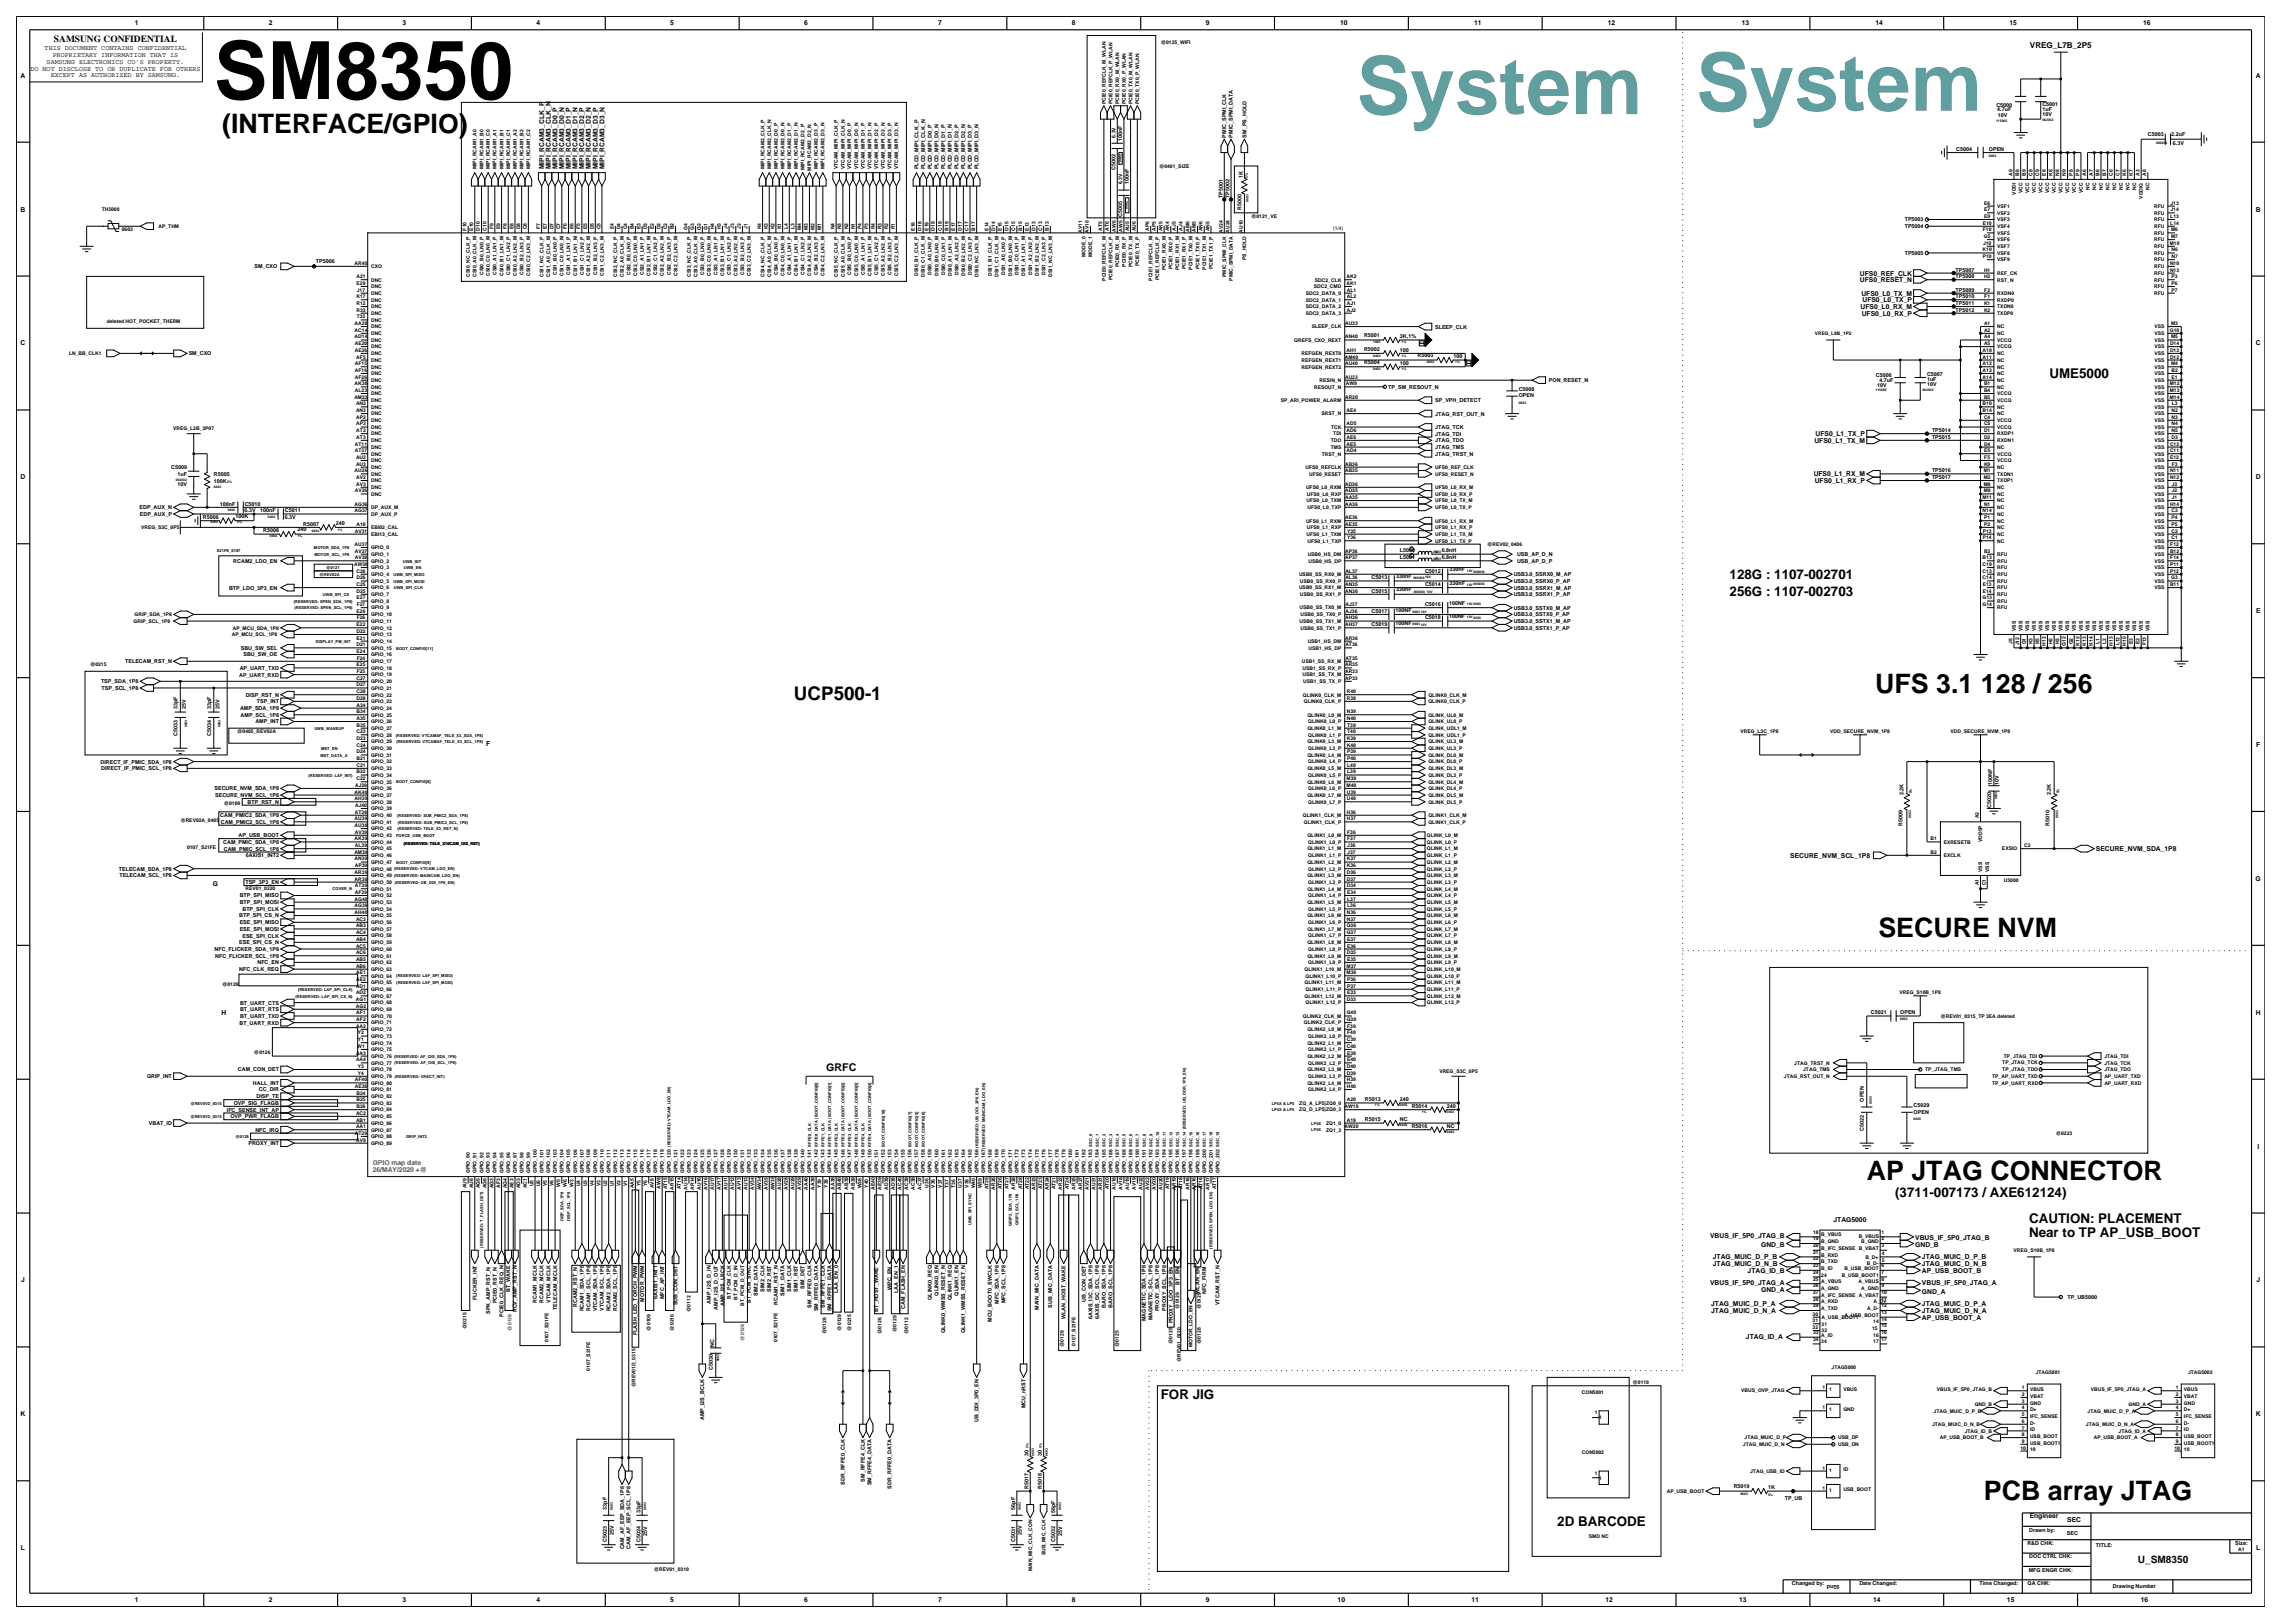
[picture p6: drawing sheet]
<svg xmlns="http://www.w3.org/2000/svg" width="420mm" height="297mm" viewBox="0 0 420 297" stroke-linecap="round" stroke-linejoin="round" font-family="sans-serif">
<defs><g id="words">
<text font-size="14.7" x="39.1" y="18.1">SM8350</text>
<g font-size="14.7" fill="#5f9f9f">
<text x="248.2" y="20.9">System</text>
<text x="310.4" y="20.3">System</text>
</g>
<g font-size="4.9">
<text x="40.7" y="24.3">(INTERFACE/GPIO)</text>
<text x="343.2" y="126.8">UFS 3.1 128 / 256</text>
<text x="343.8" y="171.5">SECURE NVM</text>
<text x="341.6" y="215.9">AP JTAG CONNECTOR</text>
<text x="363.1" y="274.4">PCB array JTAG</text>
</g>
<text font-size="3.4" x="145.3" y="128.1">UCP500-1</text>
<g font-size="2.5">
<text x="375.1" y="69.2">UME5000</text>
<text x="316.5" y="106">128G : 1107-002701</text>
<text x="316.5" y="109.1">256G : 1107-002703</text>
<text x="346.8" y="219">(3711-007173 / AXE612124)</text>
<text x="371.3" y="223.9">CAUTION: PLACEMENT</text>
<text x="371.3" y="226.3">Near to TP AP_USB_BOOT</text>
<text x="212.4" y="256">FOR JIG</text>
<text x="285" y="279.3">2D BARCODE</text>
</g>
<text font-size="2" x="151.2" y="196">GRFC</text>
<text font-size="1.9" x="391.2" y="286">U_SM8350</text>
<text font-size="1.7" x="9.9" y="7.7">SAMSUNG CONFIDENTIAL</text>
<text font-size="1.5" x="371.5" y="8.9">VREG_L7B_2P5</text>
<g font-size="1.2">
<text x="24.7" y="4.7">1</text>
<text x="49.2" y="4.7">2</text>
<text x="73.7" y="4.7">3</text>
<text x="98.2" y="4.7">4</text>
<text x="122.7" y="4.7">5</text>
<text x="147.2" y="4.7">6</text>
<text x="171.7" y="4.7">7</text>
<text x="196.2" y="4.7">8</text>
<text x="220.7" y="4.7">9</text>
<text x="245.3" y="4.7">10</text>
<text x="269.8" y="4.7">11</text>
<text x="294.3" y="4.7">12</text>
<text x="318.7" y="4.7">13</text>
<text x="343.2" y="4.7">14</text>
<text x="367.7" y="4.7">15</text>
<text x="392.2" y="4.7">16</text>
<text x="8.2" y="9.2">THIS DOCUMENT CONTAINS CONFIDENTIAL</text>
<text x="8.5" y="11.7">SAMSUNG ELECTRONICS CO'S PROPERTY.</text>
<text x="9.6" y="10.5">PROPRIETARY INFORMATION THAT IS</text>
<text x="3.8" y="14.2">A</text>
<text x="5.6" y="12.9">DO NOT DISCLOSE TO OR DUPLICATE FOR OTHERS</text>
<text x="9.3" y="14.1">EXCEPT AS AUTHORIZED BY SAMSUNG.</text>
<text x="412.8" y="14.2">A</text>
<text x="99.6" y="31" transform="rotate(-90 99.6 31)">MIPI_RCAM3_CLK_P</text>
<text x="100.8" y="31" transform="rotate(-90 100.8 31)">MIPI_RCAM3_CLK_N</text>
<text x="102" y="31" transform="rotate(-90 102 31)">MIPI_RCAM3_D0_P</text>
<text x="103.3" y="31" transform="rotate(-90 103.3 31)">MIPI_RCAM3_D0_N</text>
<text x="104.5" y="31" transform="rotate(-90 104.5 31)">MIPI_RCAM3_D1_P</text>
<text x="105.7" y="31" transform="rotate(-90 105.7 31)">MIPI_RCAM3_D1_N</text>
<text x="106.9" y="31" transform="rotate(-90 106.9 31)">MIPI_RCAM3_D2_P</text>
<text x="108.1" y="31" transform="rotate(-90 108.1 31)">MIPI_RCAM3_D2_N</text>
<text x="109.4" y="31" transform="rotate(-90 109.4 31)">MIPI_RCAM3_D3_P</text>
<text x="110.6" y="31" transform="rotate(-90 110.6 31)">MIPI_RCAM3_D3_N</text>
<text x="3.8" y="38.7">B</text>
<text x="412.8" y="38.7">B</text>
<text x="340.4" y="51.6">UFS0_RESET_N</text>
<text x="340.4" y="50.4">UFS0_REF_CLK</text>
<text x="340.5" y="56.5">UFS0_L0_RX_M</text>
<text x="340.6" y="54.1">UFS0_L0_TX_M</text>
<text x="340.7" y="57.8">UFS0_L0_RX_P</text>
<text x="340.8" y="55.3">UFS0_L0_TX_P</text>
<text x="3.8" y="63.2">C</text>
<text x="412.8" y="63.2">C</text>
<text x="332" y="81">UFS0_L1_TX_M</text>
<text x="332.3" y="79.8">UFS0_L1_TX_P</text>
<text x="3.8" y="87.7">D</text>
<text x="331.9" y="87.2">UFS0_L1_RX_M</text>
<text x="332.1" y="88.4">UFS0_L1_RX_P</text>
<text x="412.8" y="87.7">D</text>
<text x="412.9" y="112.2">E</text>
<text x="89" y="136.4">F</text>
<text x="412.9" y="136.7">F</text>
<text x="383.6" y="155.7">SECURE_NVM_SDA_1P8</text>
<text x="327.6" y="157">SECURE_NVM_SCL_1P8</text>
<text x="412.8" y="161.2">G</text>
<text x="39" y="162.2">G</text>
<text x="40.5" y="185.7">H</text>
<text x="412.8" y="185.7">H</text>
<text x="413.1" y="210.2">I</text>
<text x="313" y="226.6">VBUS_IF_5P0_JTAG_B</text>
<text x="335.5" y="223.6">JTAG5000</text>
<text x="350.5" y="226.9">VBUS_IF_5P0_JTAG_B</text>
<text x="313.5" y="230.4">JTAG_MUIC_D_P_B</text>
<text x="313.5" y="231.7">JTAG_MUIC_D_N_B</text>
<text x="319.8" y="233">JTAG_ID_B</text>
<text x="322.3" y="228.2">GND_B</text>
<text x="350.5" y="228.2">GND_B</text>
<text x="351.7" y="230.4">JTAG_MUIC_D_P_B</text>
<text x="351.7" y="231.7">JTAG_MUIC_D_N_B</text>
<text x="351.7" y="232.9">AP_USB_BOOT_B</text>
<text x="3.9" y="234.7">J</text>
<text x="313" y="235.2">VBUS_IF_5P0_JTAG_A</text>
<text x="313.2" y="239">JTAG_MUIC_D_P_A</text>
<text x="322.3" y="236.4">GND_A</text>
<text x="351.7" y="236.7">GND_A</text>
<text x="351.7" y="235.2">VBUS_IF_5P0_JTAG_A</text>
<text x="351.7" y="239">JTAG_MUIC_D_P_A</text>
<text x="412.9" y="234.7">J</text>
<text x="313.2" y="240.2">JTAG_MUIC_D_N_A</text>
<text x="319.5" y="245">JTAG_ID_A</text>
<text x="351.7" y="240.2">JTAG_MUIC_D_N_A</text>
<text x="351.7" y="241.5">AP_USB_BOOT_A</text>
<text x="3.8" y="259.2">K</text>
<text x="412.8" y="259.2">K</text>
<text x="371.4" y="277.8">Engineer</text>
<text x="378.3" y="278.4">SEC</text>
<text x="3.8" y="283.7">L</text>
<text x="412.9" y="283.7">L</text>
<text x="24.7" y="293.2">1</text>
<text x="49.2" y="293.2">2</text>
<text x="73.7" y="293.2">3</text>
<text x="98.2" y="293.2">4</text>
<text x="122.7" y="293.2">5</text>
<text x="147.2" y="293.2">6</text>
<text x="171.7" y="293.2">7</text>
<text x="196.2" y="293.2">8</text>
<text x="220.7" y="293.2">9</text>
<text x="244.8" y="293.2">10</text>
<text x="269.3" y="293.2">11</text>
<text x="293.8" y="293.2">12</text>
<text x="318.3" y="293.2">13</text>
<text x="342.8" y="293.2">14</text>
<text x="367.3" y="293.2">15</text>
<text x="391.8" y="293.2">16</text>
</g>
<g font-size="1.2" fill="#f00">
<text x="68.2" y="214.4">26/MAY/2020 +@</text>
<text x="68.2" y="213.1">GPIO map date</text>
</g>
<g font-size="1">
<text x="365.4" y="19.6">C5000</text>
<text x="365.5" y="20.4">4.7uF</text>
<text x="365.6" y="21.5">10V</text>
<text x="373.8" y="20.4">1uF</text>
<text x="373.8" y="21.3">10V</text>
<text x="373.8" y="19.4">C5001</text>
<text x="205.4" y="25.8" transform="rotate(-90 205.4 25.8)">100nF</text>
<text x="224.4" y="25.2" transform="rotate(-90 224.4 25.2)">PMIC_SPMI_CLK</text>
<text x="225.6" y="25.2" transform="rotate(-90 225.6 25.2)">PMIC_SPMI_DATA</text>
<text x="228.1" y="25.2" transform="rotate(-90 228.1 25.2)">SM_PS_HOLD</text>
<text x="358" y="27.6">C5004</text>
<text x="364" y="27.6">OPEN</text>
<text x="393.1" y="25">C5003</text>
<text x="397.4" y="25">2.2uF</text>
<text x="397.7" y="26.5">6.3V</text>
<text x="168.1" y="31" transform="rotate(-90 168.1 31)">PLCD_MIPI_CLK_P</text>
<text x="169.3" y="31" transform="rotate(-90 169.3 31)">PLCD_MIPI_CLK_N</text>
<text x="170.5" y="31" transform="rotate(-90 170.5 31)">PLCD_MIPI_D0_P</text>
<text x="171.8" y="31" transform="rotate(-90 171.8 31)">PLCD_MIPI_D0_N</text>
<text x="173" y="31" transform="rotate(-90 173 31)">PLCD_MIPI_D1_P</text>
<text x="174.2" y="31" transform="rotate(-90 174.2 31)">PLCD_MIPI_D1_N</text>
<text x="175.4" y="31" transform="rotate(-90 175.4 31)">PLCD_MIPI_D2_P</text>
<text x="176.7" y="31" transform="rotate(-90 176.7 31)">PLCD_MIPI_D2_N</text>
<text x="177.9" y="31" transform="rotate(-90 177.9 31)">PLCD_MIPI_D3_P</text>
<text x="179.1" y="31" transform="rotate(-90 179.1 31)">PLCD_MIPI_D3_N</text>
<text x="204.2" y="31.1" transform="rotate(-90 204.2 31.1)">C5002</text>
<text x="206.6" y="33.7" transform="rotate(-90 206.6 33.7)">100nF</text>
<text x="227.4" y="32.5" transform="rotate(-90 227.4 32.5)">1K</text>
<text x="205.4" y="39.7" transform="rotate(-90 205.4 39.7)">C5005</text>
<text x="223.8" y="36.2" transform="rotate(-90 223.8 36.2)">TP5001</text>
<text x="225" y="36.2" transform="rotate(-90 225 36.2)">TP5002</text>
<text x="227.2" y="38.5" transform="rotate(-90 227.2 38.5)">R5000</text>
<text x="348.6" y="40.5">TP5003</text>
<text x="348.6" y="41.8">TP5004</text>
<text x="348.6" y="46.6">TP5005</text>
<text x="46.6" y="49.1">SM_CXO</text>
<text x="57.8" y="48.2">TP5006</text>
<text x="357.9" y="50.9">TP5008</text>
<text x="357.9" y="49.7">TP5007</text>
<text x="357.9" y="53.4">TP5009</text>
<text x="357.9" y="54.6">TP5010</text>
<text x="357.9" y="55.8">TP5011</text>
<text x="357.9" y="57.1">TP5012</text>
<text x="34.5" y="65">SM_CXO</text>
<text x="249.6" y="64.1">R5002</text>
<text x="249.6" y="61.7">R5001</text>
<text x="256.2" y="64.4">100</text>
<text x="256.2" y="61.9">3K,1%</text>
<text x="259.4" y="65.4">R5003</text>
<text x="262.6" y="60.1">SLEEP_CLK</text>
<text x="266" y="65.6">100</text>
<text x="249.6" y="66.6">R5004</text>
<text x="254.1" y="71.1">TP_SM_RESOUT_N</text>
<text x="256.2" y="66.8">100</text>
<text x="277.9" y="71.5">C5008</text>
<text x="283.5" y="69.9">PON_RESET_N</text>
<text x="343.3" y="69">C5006</text>
<text x="343.5" y="70.8">10V</text>
<text x="344" y="69.9">4.7uF</text>
<text x="352.7" y="69.7">1uF</text>
<text x="352.7" y="70.6">10V</text>
<text x="352.7" y="68.7">C5007</text>
<text x="262.6" y="76">JTAG_RST_OUT_N</text>
<text x="262.6" y="73.6">SP_VPH_DETECT</text>
<text x="277.9" y="72.7">OPEN</text>
<text x="262.6" y="78.5">JTAG_TCK</text>
<text x="262.6" y="83.4">JTAG_TRST_N</text>
<text x="262.6" y="80.9">JTAG_TDO</text>
<text x="262.6" y="82.2">JTAG_TMS</text>
<text x="262.6" y="79.7">JTAG_TDI</text>
<text x="353.6" y="80.3">TP5015</text>
<text x="353.6" y="79.1">TP5014</text>
<text x="31.3" y="85.9">C5009</text>
<text x="32.5" y="88.9">10V</text>
<text x="32.5" y="87.1">1uF</text>
<text x="39.1" y="87.1">R5005</text>
<text x="39.1" y="88.3">100K</text>
<text x="353.6" y="86.4">TP5016</text>
<text x="353.6" y="87.7">TP5017</text>
<text x="25.5" y="93.2">EDP_AUX_N</text>
<text x="25.6" y="94.4">EDP_AUX_P</text>
<text x="37.1" y="95">R5006</text>
<text x="40.3" y="92.5">100nF</text>
<text x="43.1" y="94.8">100K</text>
<text x="44.7" y="93.8">6.3V</text>
<text x="44.8" y="92.5">C5010</text>
<text x="47.6" y="93.8">100nF</text>
<text x="52.1" y="95">6.3V</text>
<text x="52.1" y="93.8">C5011</text>
<text x="61.5" y="96">240</text>
<text x="48.2" y="97.4">R5008</text>
<text x="54.4" y="97.2">240</text>
<text x="55.5" y="96.2">R5007</text>
<text x="256.2" y="101.1">L5000</text>
<text x="263.9" y="101.1">6.8nH</text>
<text x="277.6" y="101.8">USB_AP_D_N</text>
<text x="41.9" y="107.9">BTP_LDO_3P3_EN</text>
<text x="42.7" y="103">RCAM2_LDO_EN</text>
<text x="251" y="106">C5013</text>
<text x="255.5" y="105.8">330nF</text>
<text x="256.2" y="102.3">L5001</text>
<text x="260.8" y="107.2">C5014</text>
<text x="260.8" y="104.8">C5012</text>
<text x="263.9" y="102.3">6.8nH</text>
<text x="265.3" y="107">330nF</text>
<text x="265.3" y="104.6">330nF</text>
<text x="277" y="106.7">USB3.0_SSRX0_P_AP</text>
<text x="277" y="105.4">USB3.0_SSRX0_M_AP</text>
<text x="277" y="107.9">USB3.0_SSRX1_M_AP</text>
<text x="277.6" y="103">USB_AP_D_P</text>
<text x="251" y="108.4">C5015</text>
<text x="251" y="112.1">C5017</text>
<text x="255.4" y="111.9">100NF</text>
<text x="255.5" y="108.2">330nF</text>
<text x="260.8" y="113.3">C5018</text>
<text x="260.8" y="110.9">C5016</text>
<text x="265.2" y="113.1">100NF</text>
<text x="265.2" y="110.7">100NF</text>
<text x="277" y="112.8">USB3.0_SSTX0_P_AP</text>
<text x="277" y="111.6">USB3.0_SSTX0_M_AP</text>
<text x="277" y="109.1">USB3.0_SSRX1_P_AP</text>
<text x="44.1" y="118.9">SBU_SW_SEL</text>
<text x="251" y="114.6">C5019</text>
<text x="255.4" y="114.4">100NF</text>
<text x="277" y="115.2">USB3.0_SSTX1_P_AP</text>
<text x="277" y="114">USB3.0_SSTX1_M_AP</text>
<text x="18.5" y="125">TSP_SDA_1P8</text>
<text x="22.9" y="121.4">TELECAM_RST_N</text>
<text x="43.8" y="123.8">AP_UART_RXD</text>
<text x="43.9" y="122.6">AP_UART_TXD</text>
<text x="44.6" y="120.1">SBU_SW_OE</text>
<text x="18.6" y="126.2">TSP_SCL_1P8</text>
<text x="32.5" y="129.7" transform="rotate(-90 32.5 129.7)">33pF</text>
<text x="34" y="129.8" transform="rotate(-90 34 129.8)">25V</text>
<text x="38.6" y="129.7" transform="rotate(-90 38.6 129.7)">33pF</text>
<text x="40.1" y="129.8" transform="rotate(-90 40.1 129.8)">25V</text>
<text x="43.9" y="129.9">AMP_SDA_1P8</text>
<text x="44" y="131.1">AMP_SCL_1P8</text>
<text x="45" y="127.5">DISP_RST_N</text>
<text x="47" y="128.7">TSP_INT</text>
<text x="32.5" y="134.6" transform="rotate(-90 32.5 134.6)">C5033</text>
<text x="38.6" y="134.6" transform="rotate(-90 38.6 134.6)">C5034</text>
<text x="46.7" y="132.4">AMP_INT</text>
<text x="18.4" y="139.7">DIRECT_IF_PMIC_SDA_1P8</text>
<text x="18.5" y="141">DIRECT_IF_PMIC_SCL_1P8</text>
<text x="364.6" y="143.7" transform="rotate(-90 364.6 143.7)">100NF</text>
<text x="365.8" y="143.7" transform="rotate(-90 365.8 143.7)">10V</text>
<text x="39.3" y="144.6">SECURE_NVM_SDA_1P8</text>
<text x="39.4" y="145.8">SECURE_NVM_SCL_1P8</text>
<text x="40.3" y="149.5">CAM_PMIC2_SDA_1P8</text>
<text x="45.3" y="147.1">BTP_RST_N</text>
<text x="348.4" y="145.5" transform="rotate(-90 348.4 145.5)">2.2K</text>
<text x="364.4" y="147.8" transform="rotate(-90 364.4 147.8)">C5020</text>
<text x="375.3" y="145.5" transform="rotate(-90 375.3 145.5)">2.2K</text>
<text x="40.4" y="150.7">CAM_PMIC2_SCL_1P8</text>
<text x="40.9" y="154.4">CAM_PMIC_SDA_1P8</text>
<text x="41" y="155.6">CAM_PMIC_SCL_1P8</text>
<text x="43.7" y="153.2">AP_USB_BOOT</text>
<text x="348.2" y="151.2" transform="rotate(-90 348.2 151.2)">R5009</text>
<text x="375.1" y="151.2" transform="rotate(-90 375.1 151.2)">R5010</text>
<text x="21.8" y="159.3">TELECAM_SDA_1P8</text>
<text x="21.9" y="160.6">TELECAM_SCL_1P8</text>
<text x="44.9" y="161.8">TSP_3P3_EN</text>
<text x="45" y="156.9">6AXIS1_INT2</text>
<text x="43.8" y="167.9">BTP_SPI_CS_N</text>
<text x="43.9" y="165.4">BTP_SPI_MOSI</text>
<text x="43.9" y="164.2">BTP_SPI_MISO</text>
<text x="44.4" y="166.7">BTP_SPI_CLK</text>
<text x="43.8" y="172.8">ESE_SPI_CS_N</text>
<text x="43.9" y="169.1">ESE_SPI_MISO</text>
<text x="43.9" y="170.3">ESE_SPI_MOSI</text>
<text x="44.4" y="171.6">ESE_SPI_CLK</text>
<text x="39.3" y="174">NFC_FLICKER_SDA_1P8</text>
<text x="39.4" y="175.2">NFC_FLICKER_SCL_1P8</text>
<text x="43.8" y="177.7">NFC_CLK_REQ</text>
<text x="47.1" y="176.5">NFC_EN</text>
<text x="43.9" y="185">BT_UART_RTS</text>
<text x="43.9" y="183.8">BT_UART_CTS</text>
<text x="342.4" y="185.6">C5021</text>
<text x="347.8" y="185.6">OPEN</text>
<text x="43.8" y="187.5">BT_UART_RXD</text>
<text x="43.9" y="186.3">BT_UART_TXD</text>
<text x="26.9" y="197.3">GRIP_INT</text>
<text x="43.5" y="196.1">CAM_CON_DET</text>
<text x="41.5" y="203.4">IFC_SENSE_INT_AP</text>
<text x="42.8" y="202.2">OVP_SIG_FLAGB</text>
<text x="46.3" y="198.5">HALL_INT</text>
<text x="46.9" y="201">DISP_TE</text>
<text x="47.4" y="199.7">CC_DIR</text>
<text x="249.8" y="201.5">R5013</text>
<text x="256.2" y="201.5">240</text>
<text x="258.4" y="202.7">R5014</text>
<text x="264.8" y="202.7">240</text>
<text x="341.1" y="201.6" transform="rotate(-90 341.1 201.6)">OPEN</text>
<text x="350.2" y="203.8">OPEN</text>
<text x="350.2" y="202.5">C5029</text>
<text x="27.2" y="205.9">VBAT_ID</text>
<text x="42.2" y="204.6">OVP_PWR_FLAGB</text>
<text x="45.5" y="209.5">PROXY_INT</text>
<text x="46.7" y="207.1">NFC_IRQ</text>
<text x="249.8" y="205.2">R5015</text>
<text x="256.2" y="205.2">NC</text>
<text x="258.4" y="206.4">R5016</text>
<text x="264.8" y="206.4">NC</text>
<text x="341.1" y="206.9" transform="rotate(-90 341.1 206.9)">C5022</text>
<text x="87.2" y="237.9" transform="rotate(-90 87.2 237.9)">FLICKER_INT</text>
<text x="90.9" y="238.5" transform="rotate(-90 90.9 238.5)">PCIE0_RST_N</text>
<text x="93.4" y="236.4" transform="rotate(-90 93.4 236.4)">BT_WAKE</text>
<text x="98.3" y="238.4" transform="rotate(-90 98.3 238.4)">RCAM1_MCLK</text>
<text x="99.5" y="238.4" transform="rotate(-90 99.5 238.4)">RCAM2_MCLK</text>
<text x="100.7" y="238.4" transform="rotate(-90 100.7 238.4)">VTCAM_MCLK</text>
<text x="101.9" y="239.7" transform="rotate(-90 101.9 239.7)">TELECAM_MCLK</text>
<text x="105.6" y="239.1" transform="rotate(-90 105.6 239.1)">RCAM2_RST_N</text>
<text x="106.8" y="240" transform="rotate(-90 106.8 240)">RCAM1_SDA_1P8</text>
<text x="108.1" y="239.9" transform="rotate(-90 108.1 239.9)">RCAM1_SCL_1P8</text>
<text x="109.3" y="240" transform="rotate(-90 109.3 240)">VTCAM_SDA_1P8</text>
<text x="110.5" y="239.9" transform="rotate(-90 110.5 239.9)">VTCAM_SCL_1P8</text>
<text x="111.7" y="240" transform="rotate(-90 111.7 240)">RCAM2_SDA_1P8</text>
<text x="113" y="239.9" transform="rotate(-90 113 239.9)">RCAM2_SCL_1P8</text>
<text x="117.9" y="238.2" transform="rotate(-90 117.9 238.2)">MOTOR_PWM</text>
<text x="120.3" y="237.6" transform="rotate(-90 120.3 237.6)">6AXIS1_INT1</text>
<text x="121.5" y="237.7" transform="rotate(-90 121.5 237.7)">MFC_AP_INT</text>
<text x="124" y="238.9" transform="rotate(-90 124 238.9)">SUB_CON_DET</text>
<text x="130.1" y="238.6" transform="rotate(-90 130.1 238.6)">AMP_I2S_D_IN</text>
<text x="131.3" y="239.7" transform="rotate(-90 131.3 239.7)">AMP_I2S_D_OUT</text>
<text x="132.6" y="239" transform="rotate(-90 132.6 239)">AMP_I2S_LRCK</text>
<text x="138.7" y="237.1" transform="rotate(-90 138.7 237.1)">SIM2_DATA</text>
<text x="139.9" y="236.4" transform="rotate(-90 139.9 236.4)">SIM2_CLK</text>
<text x="141.1" y="236.4" transform="rotate(-90 141.1 236.4)">SIM2_RST</text>
<text x="142.3" y="238.8" transform="rotate(-90 142.3 238.8)">RCAM1_RST_N</text>
<text x="143.6" y="237.1" transform="rotate(-90 143.6 237.1)">SIM1_DATA</text>
<text x="144.8" y="236.4" transform="rotate(-90 144.8 236.4)">SIM1_CLK</text>
<text x="146" y="236.4" transform="rotate(-90 146 236.4)">SIM1_RST</text>
<text x="147.3" y="235.8" transform="rotate(-90 147.3 235.8)">SIM_DET</text>
<text x="148.5" y="239.3" transform="rotate(-90 148.5 239.3)">SM_RFFE0_CLK</text>
<text x="149.7" y="240" transform="rotate(-90 149.7 240)">SM_RFFE0_DATA</text>
<text x="150.9" y="239.3" transform="rotate(-90 150.9 239.3)">SM_RFFE1_CLK</text>
<text x="152.2" y="240" transform="rotate(-90 152.2 240)">SM_RFFE1_DATA</text>
<text x="153.4" y="236.6" transform="rotate(-90 153.4 236.6)">LAA_EN_0</text>
<text x="163.2" y="236.1" transform="rotate(-90 163.2 236.1)">WPC_EN</text>
<text x="164.4" y="236.6" transform="rotate(-90 164.4 236.6)">LAA_EN_1</text>
<text x="165.6" y="239.5" transform="rotate(-90 165.6 239.5)">CAM_FLASH_EN</text>
<text x="170.5" y="237.8" transform="rotate(-90 170.5 237.8)">QLINK0_REQ</text>
<text x="171.8" y="237.1" transform="rotate(-90 171.8 237.1)">QLINK0_EN</text>
<text x="174.2" y="237.8" transform="rotate(-90 174.2 237.8)">QLINK1_REQ</text>
<text x="175.4" y="237.1" transform="rotate(-90 175.4 237.1)">QLINK1_EN</text>
<text x="182.8" y="238.6" transform="rotate(-90 182.8 238.6)">MFC_SDA_1P8</text>
<text x="184" y="238.5" transform="rotate(-90 184 238.5)">MFC_SCL_1P8</text>
<text x="190.1" y="239.7" transform="rotate(-90 190.1 239.7)">MAIN_MIC_DATA</text>
<text x="192.6" y="239.3" transform="rotate(-90 192.6 239.3)">SUB_MIC_DATA</text>
<text x="198.7" y="238.2" transform="rotate(-90 198.7 238.2)">UB_CON_DET</text>
<text x="202.4" y="239.4" transform="rotate(-90 202.4 239.4)">BARO_SDA_1P8</text>
<text x="203.6" y="239.3" transform="rotate(-90 203.6 239.3)">BARO_SCL_1P8</text>
<text x="212.2" y="239.9" transform="rotate(-90 212.2 239.9)">PROXY_SDA_1P8</text>
<text x="213.4" y="239.8" transform="rotate(-90 213.4 239.8)">PROXY_SCL_1P8</text>
<text x="215.8" y="235.1" transform="rotate(-90 215.8 235.1)">BT_EN</text>
<text x="220.7" y="236.8" transform="rotate(-90 220.7 236.8)">NFC_FIRM</text>
<text x="223.2" y="238.8" transform="rotate(-90 223.2 238.8)">VTCAM_RST_N</text>
<text x="378.4" y="237.7">TP_UB5000</text>
<text x="89.7" y="240.4" transform="rotate(-90 89.7 240.4)">SPK_AMP_RST_N</text>
<text x="92.1" y="240.9" transform="rotate(-90 92.1 240.9)">PCIE0_CLK_REQ_N</text>
<text x="94.6" y="240.1" transform="rotate(-90 94.6 240.1)">RCV_AMP_RST_N</text>
<text x="116.6" y="244.4" transform="rotate(-90 116.6 244.4)">FLASH_LED_TORCH_PWM</text>
<text x="160.7" y="240" transform="rotate(-90 160.7 240)">BT_HOST_WAKE</text>
<text x="173" y="243.9" transform="rotate(-90 173 243.9)">QLINK0_WMSS_RESET_N</text>
<text x="176.7" y="243.9" transform="rotate(-90 176.7 243.9)">QLINK1_WMSS_RESET_N</text>
<text x="181.5" y="241.9" transform="rotate(-90 181.5 241.9)">MCU_BOOT0_SWCLK</text>
<text x="195" y="241.4" transform="rotate(-90 195 241.4)">WLAN_HOST_WAKE</text>
<text x="199.9" y="241.4" transform="rotate(-90 199.9 241.4)">6AXIS_I3C_SDA_1P8</text>
<text x="201.1" y="241.3" transform="rotate(-90 201.1 241.3)">6AXIS_I3C_SCL_1P8</text>
<text x="209.7" y="241.7" transform="rotate(-90 209.7 241.7)">MAGNETIC_SDA_1P8</text>
<text x="210.9" y="241.6" transform="rotate(-90 210.9 241.6)">MAGNETIC_SCL_1P8</text>
<text x="214.6" y="242.1" transform="rotate(-90 214.6 242.1)">PROXY_LDO_3P3_EN</text>
<text x="130.5" y="250.7" transform="rotate(-90 130.5 250.7)">C5030</text>
<text x="130.7" y="246.5" transform="rotate(-90 130.7 246.5)">NC</text>
<text x="187.7" y="257.7" transform="rotate(-90 187.7 257.7)">MCU_nRST</text>
<text x="128.9" y="259.9" transform="rotate(-90 128.9 259.9)">AMP_I2S_BCLK</text>
<text x="179.1" y="260.2" transform="rotate(-90 179.1 260.2)">UB_DDI_3P0_EN</text>
<text x="188.2" y="266.4" transform="rotate(-90 188.2 266.4)">30</text>
<text x="190.7" y="266.4" transform="rotate(-90 190.7 266.4)">30</text>
<text x="154.6" y="271.7" transform="rotate(-90 154.6 271.7)">SDR_RFFE0_CLK</text>
<text x="158.3" y="271.1" transform="rotate(-90 158.3 271.1)">SM_RFFE4_CLK</text>
<text x="159.5" y="271.8" transform="rotate(-90 159.5 271.8)">SM_RFFE4_DATA</text>
<text x="163.2" y="272.4" transform="rotate(-90 163.2 272.4)">SDR_RFFE0_DATA</text>
<text x="188.2" y="272.4" transform="rotate(-90 188.2 272.4)">R5017</text>
<text x="190.7" y="272.4" transform="rotate(-90 190.7 272.4)">R5018</text>
<text x="317.3" y="272.3">R5019</text>
<text x="323.6" y="272.6">1K</text>
<text x="326.6" y="274.4">TP_UB</text>
<text x="111.1" y="276.2" transform="rotate(-90 111.1 276.2)">33pF</text>
<text x="112.3" y="280.8" transform="rotate(-90 112.3 280.8)">25V</text>
<text x="117.2" y="276.8" transform="rotate(-90 117.2 276.8)">33pF</text>
<text x="118.4" y="281.1" transform="rotate(-90 118.4 281.1)">25V</text>
<text x="185.8" y="276.2" transform="rotate(-90 185.8 276.2)">56pF</text>
<text x="187" y="280.8" transform="rotate(-90 187 280.8)">25V</text>
<text x="193.1" y="276.8" transform="rotate(-90 193.1 276.8)">56pF</text>
<text x="194.4" y="281.1" transform="rotate(-90 194.4 281.1)">25V</text>
<text x="371.4" y="280.2">Drawn by:</text>
<text x="378.3" y="280.9">SEC</text>
<text x="111.1" y="282.2" transform="rotate(-90 111.1 282.2)">C5023</text>
<text x="114.2" y="283.5" transform="rotate(-90 114.2 283.5)">CAM_AF_EEP_SDA_1P8</text>
<text x="115.4" y="283.4" transform="rotate(-90 115.4 283.4)">CAM_AF_EEP_SCL_1P8</text>
<text x="117.2" y="282.2" transform="rotate(-90 117.2 282.2)">C5024</text>
<text x="185.8" y="282.2" transform="rotate(-90 185.8 282.2)">C5031</text>
<text x="193.1" y="282.2" transform="rotate(-90 193.1 282.2)">C5032</text>
<text x="371" y="282.7">R&amp;D CHK:</text>
<text x="371.3" y="287.6">MFG ENGR CHK:</text>
<text x="371.4" y="285.2">DOC CTRL CHK:</text>
<text x="383.6" y="283">TITLE:</text>
<text x="409.1" y="282.7">Size:</text>
<text x="327.9" y="290.1">Changed by:</text>
<text x="336.7" y="290" transform="rotate(-180 336.7 290)">92nd</text>
<text x="340.3" y="290.1">Date Changed:</text>
<text x="362.2" y="290.1">Time Changed:</text>
<text x="371.1" y="290.1">QA CHK:</text>
<text x="386.7" y="290.6">Drawing Number</text>
</g>
<g font-size=".9">
<text x="212.4" y="8">@0125_WIFI</text>
<text x="202.3" y="19" transform="rotate(-90 202.3 19)">PCIE0_REFCLK_M_WLAN</text>
<text x="203.6" y="19" transform="rotate(-90 203.6 19)">PCIE0_REFCLK_P_WLAN</text>
<text x="204.8" y="19" transform="rotate(-90 204.8 19)">PCIE0_RX0_M_WLAN</text>
<text x="206" y="19" transform="rotate(-90 206 19)">PCIE0_RX0_P_WLAN</text>
<text x="207.2" y="19" transform="rotate(-90 207.2 19)">PCIE0_TX0_M_WLAN</text>
<text x="208.5" y="19" transform="rotate(-90 208.5 19)">PCIE0_TX0_P_WLAN</text>
<text x="204.2" y="25.2" transform="rotate(-90 204.2 25.2)">6.3V</text>
<text x="87.2" y="31" transform="rotate(-90 87.2 31)">MIPI_RCAM1_A0</text>
<text x="88.5" y="31" transform="rotate(-90 88.5 31)">MIPI_RCAM1_B0</text>
<text x="89.7" y="31" transform="rotate(-90 89.7 31)">MIPI_RCAM1_C0</text>
<text x="90.9" y="31" transform="rotate(-90 90.9 31)">MIPI_RCAM1_A1</text>
<text x="92.1" y="31" transform="rotate(-90 92.1 31)">MIPI_RCAM1_B1</text>
<text x="93.3" y="31" transform="rotate(-90 93.3 31)">MIPI_RCAM1_C1</text>
<text x="94.6" y="31" transform="rotate(-90 94.6 31)">MIPI_RCAM1_A2</text>
<text x="95.8" y="31" transform="rotate(-90 95.8 31)">MIPI_RCAM1_B2</text>
<text x="97" y="31" transform="rotate(-90 97 31)">MIPI_RCAM1_C2</text>
<text x="139.9" y="31" transform="rotate(-90 139.9 31)">MIPI_RCAM2_CLK_P</text>
<text x="141.1" y="31" transform="rotate(-90 141.1 31)">MIPI_RCAM2_CLK_N</text>
<text x="142.3" y="31" transform="rotate(-90 142.3 31)">MIPI_RCAM2_D0_P</text>
<text x="143.6" y="31" transform="rotate(-90 143.6 31)">MIPI_RCAM2_D0_N</text>
<text x="144.8" y="31" transform="rotate(-90 144.8 31)">MIPI_RCAM2_D1_P</text>
<text x="146" y="31" transform="rotate(-90 146 31)">MIPI_RCAM2_D1_N</text>
<text x="147.2" y="31.2" transform="rotate(-90 147.2 31.2)">MIPI_RCAM2_D2_P</text>
<text x="148.5" y="31.2" transform="rotate(-90 148.5 31.2)">MIPI_RCAM2_D2_N</text>
<text x="149.7" y="31" transform="rotate(-90 149.7 31)">MIPI_RCAM2_D3_P</text>
<text x="150.9" y="31" transform="rotate(-90 150.9 31)">MIPI_RCAM2_D3_N</text>
<text x="153.3" y="31" transform="rotate(-90 153.3 31)">VTCAM_MIPI_CLK_P</text>
<text x="154.6" y="31" transform="rotate(-90 154.6 31)">VTCAM_MIPI_CLK_N</text>
<text x="155.8" y="31" transform="rotate(-90 155.8 31)">VTCAM_MIPI_D0_P</text>
<text x="157" y="31" transform="rotate(-90 157 31)">VTCAM_MIPI_D0_N</text>
<text x="158.3" y="31" transform="rotate(-90 158.3 31)">VTCAM_MIPI_D1_P</text>
<text x="159.5" y="31" transform="rotate(-90 159.5 31)">VTCAM_MIPI_D1_N</text>
<text x="160.7" y="31" transform="rotate(-90 160.7 31)">VTCAM_MIPI_D2_P</text>
<text x="161.9" y="31" transform="rotate(-90 161.9 31)">VTCAM_MIPI_D2_N</text>
<text x="163.2" y="31" transform="rotate(-90 163.2 31)">VTCAM_MIPI_D3_P</text>
<text x="164.4" y="31" transform="rotate(-90 164.4 31)">VTCAM_MIPI_D3_N</text>
<text x="205.4" y="33.7" transform="rotate(-90 205.4 33.7)">6.3V</text>
<text x="212.1" y="30.7">@0401_SIZE</text>
<text x="368.3" y="32.2" transform="rotate(-90 368.3 32.2)">A9</text>
<text x="368.9" y="35.6" transform="rotate(-90 368.9 35.6)">VDDI</text>
<text x="369.5" y="32.2" transform="rotate(-90 369.5 32.2)">B8</text>
<text x="370.1" y="35.4" transform="rotate(-90 370.1 35.4)">VCC</text>
<text x="370.7" y="32.2" transform="rotate(-90 370.7 32.2)">B9</text>
<text x="371.3" y="35.4" transform="rotate(-90 371.3 35.4)">VCC</text>
<text x="372" y="32.2" transform="rotate(-90 372 32.2)">C8</text>
<text x="372.6" y="35.4" transform="rotate(-90 372.6 35.4)">VCC</text>
<text x="373.2" y="32.2" transform="rotate(-90 373.2 32.2)">C9</text>
<text x="373.8" y="35.4" transform="rotate(-90 373.8 35.4)">VCC</text>
<text x="374.4" y="32.2" transform="rotate(-90 374.4 32.2)">E8</text>
<text x="375" y="35.4" transform="rotate(-90 375 35.4)">VCC</text>
<text x="375.6" y="32.2" transform="rotate(-90 375.6 32.2)">K8</text>
<text x="376.2" y="35.4" transform="rotate(-90 376.2 35.4)">VCC</text>
<text x="376.9" y="32.2" transform="rotate(-90 376.9 32.2)">N8</text>
<text x="377.5" y="35.4" transform="rotate(-90 377.5 35.4)">VCC</text>
<text x="378.1" y="32.2" transform="rotate(-90 378.1 32.2)">N9</text>
<text x="378.7" y="35.4" transform="rotate(-90 378.7 35.4)">VCC</text>
<text x="379.3" y="32.2" transform="rotate(-90 379.3 32.2)">P8</text>
<text x="379.9" y="35.4" transform="rotate(-90 379.9 35.4)">VCC</text>
<text x="380.5" y="32.2" transform="rotate(-90 380.5 32.2)">P9</text>
<text x="381.2" y="35.4" transform="rotate(-90 381.2 35.4)">VCC</text>
<text x="381.8" y="32.2" transform="rotate(-90 381.8 32.2)">A6</text>
<text x="382.4" y="34.8" transform="rotate(-90 382.4 34.8)">NC</text>
<text x="383" y="32.2" transform="rotate(-90 383 32.2)">A7</text>
<text x="383.6" y="34.8" transform="rotate(-90 383.6 34.8)">NC</text>
<text x="384.2" y="32.2" transform="rotate(-90 384.2 32.2)">B6</text>
<text x="384.8" y="34.8" transform="rotate(-90 384.8 34.8)">NC</text>
<text x="385.4" y="32.2" transform="rotate(-90 385.4 32.2)">B7</text>
<text x="386" y="34.8" transform="rotate(-90 386 34.8)">NC</text>
<text x="386.7" y="32.2" transform="rotate(-90 386.7 32.2)">C6</text>
<text x="387.3" y="34.8" transform="rotate(-90 387.3 34.8)">NC</text>
<text x="387.9" y="32.2" transform="rotate(-90 387.9 32.2)">C7</text>
<text x="388.5" y="34.8" transform="rotate(-90 388.5 34.8)">NC</text>
<text x="389.1" y="32.2" transform="rotate(-90 389.1 32.2)">K6</text>
<text x="389.7" y="34.8" transform="rotate(-90 389.7 34.8)">NC</text>
<text x="390.3" y="32.2" transform="rotate(-90 390.3 32.2)">K7</text>
<text x="390.9" y="34.8" transform="rotate(-90 390.9 34.8)">NC</text>
<text x="391.6" y="32.2" transform="rotate(-90 391.6 32.2)">A3</text>
<text x="392.8" y="32.2" transform="rotate(-90 392.8 32.2)">A8</text>
<text x="393.4" y="34.8" transform="rotate(-90 393.4 34.8)">NC</text>
<text x="18.6" y="38.6">TH5000</text>
<text x="29" y="41.7">AP_THM</text>
<text x="90.3" y="41.9" transform="rotate(-90 90.3 41.9)">F9</text>
<text x="91.5" y="42" transform="rotate(-90 91.5 42)">E9</text>
<text x="92.7" y="41.9" transform="rotate(-90 92.7 41.9)">F8</text>
<text x="94" y="42" transform="rotate(-90 94 42)">E8</text>
<text x="95.2" y="42" transform="rotate(-90 95.2 42)">D8</text>
<text x="96.4" y="42" transform="rotate(-90 96.4 42)">C8</text>
<text x="98.9" y="41.9" transform="rotate(-90 98.9 41.9)">F7</text>
<text x="100.1" y="42" transform="rotate(-90 100.1 42)">E7</text>
<text x="101.3" y="42" transform="rotate(-90 101.3 42)">D7</text>
<text x="102.5" y="42" transform="rotate(-90 102.5 42)">C7</text>
<text x="103.7" y="41.9" transform="rotate(-90 103.7 41.9)">F6</text>
<text x="105" y="42" transform="rotate(-90 105 42)">E6</text>
<text x="106.2" y="41.9" transform="rotate(-90 106.2 41.9)">F5</text>
<text x="107.4" y="42" transform="rotate(-90 107.4 42)">E5</text>
<text x="108.6" y="42" transform="rotate(-90 108.6 42)">D5</text>
<text x="109.9" y="42" transform="rotate(-90 109.9 42)">C5</text>
<text x="112.3" y="42" transform="rotate(-90 112.3 42)">E4</text>
<text x="113.6" y="42" transform="rotate(-90 113.6 42)">D4</text>
<text x="114.8" y="42" transform="rotate(-90 114.8 42)">C4</text>
<text x="116" y="42" transform="rotate(-90 116 42)">B4</text>
<text x="117.2" y="42" transform="rotate(-90 117.2 42)">E3</text>
<text x="118.5" y="42" transform="rotate(-90 118.5 42)">D3</text>
<text x="119.7" y="42" transform="rotate(-90 119.7 42)">E2</text>
<text x="120.9" y="42" transform="rotate(-90 120.9 42)">D2</text>
<text x="122.1" y="42" transform="rotate(-90 122.1 42)">C2</text>
<text x="123.3" y="42" transform="rotate(-90 123.3 42)">B2</text>
<text x="130.7" y="42" transform="rotate(-90 130.7 42)">H4</text>
<text x="131.9" y="42" transform="rotate(-90 131.9 42)">H3</text>
<text x="133.2" y="41.9" transform="rotate(-90 133.2 41.9)">J4</text>
<text x="134.4" y="41.9" transform="rotate(-90 134.4 41.9)">J3</text>
<text x="135.6" y="41.9" transform="rotate(-90 135.6 41.9)">J2</text>
<text x="136.8" y="41.9" transform="rotate(-90 136.8 41.9)">J1</text>
<text x="139.3" y="42" transform="rotate(-90 139.3 42)">K4</text>
<text x="140.5" y="42" transform="rotate(-90 140.5 42)">K3</text>
<text x="141.7" y="42" transform="rotate(-90 141.7 42)">K2</text>
<text x="142.9" y="42" transform="rotate(-90 142.9 42)">K1</text>
<text x="144.2" y="41.9" transform="rotate(-90 144.2 41.9)">L4</text>
<text x="145.4" y="41.9" transform="rotate(-90 145.4 41.9)">L3</text>
<text x="152.7" y="42" transform="rotate(-90 152.7 42)">N4</text>
<text x="154" y="42" transform="rotate(-90 154 42)">N3</text>
<text x="155.2" y="42" transform="rotate(-90 155.2 42)">N2</text>
<text x="156.4" y="42" transform="rotate(-90 156.4 42)">N1</text>
<text x="157.6" y="42" transform="rotate(-90 157.6 42)">P4</text>
<text x="158.9" y="42" transform="rotate(-90 158.9 42)">P3</text>
<text x="160.1" y="42" transform="rotate(-90 160.1 42)">R4</text>
<text x="161.3" y="42" transform="rotate(-90 161.3 42)">R3</text>
<text x="162.5" y="42" transform="rotate(-90 162.5 42)">R2</text>
<text x="163.8" y="42" transform="rotate(-90 163.8 42)">R1</text>
<text x="229" y="39.9">@0121_VE</text>
<text x="244" y="42">(1/4)</text>
<text x="362.9" y="41.1">E10</text>
<text x="363.1" y="37.4">E6</text>
<text x="363.1" y="38.7">E7</text>
<text x="363.1" y="39.9">E9</text>
<text x="365.5" y="38">VSF1</text>
<text x="365.5" y="39.3">VSF2</text>
<text x="365.5" y="40.5">VSF3</text>
<text x="365.5" y="41.7">VSF4</text>
<text x="392.2" y="36.3" transform="rotate(-90 392.2 36.3)">VDDIQ</text>
<text x="394.2" y="40.5">RFU</text>
<text x="394.2" y="41.7">RFU</text>
<text x="394.2" y="38">RFU</text>
<text x="394.2" y="39.3">RFU</text>
<text x="397.2" y="39.9">L13</text>
<text x="397.2" y="41.1">L14</text>
<text x="397.2" y="37.4">J13</text>
<text x="397.2" y="38.7">J14</text>
<text x="22.3" y="42.4">0603</text>
<text x="85.4" y="42.2" transform="rotate(-90 85.4 42.2)">F10</text>
<text x="86.6" y="42.2" transform="rotate(-90 86.6 42.2)">E10</text>
<text x="87.8" y="42.2" transform="rotate(-90 87.8 42.2)">D10</text>
<text x="89.1" y="42.2" transform="rotate(-90 89.1 42.2)">C10</text>
<text x="125.8" y="42" transform="rotate(-90 125.8 42)">G4</text>
<text x="127" y="42" transform="rotate(-90 127 42)">G3</text>
<text x="128.2" y="42" transform="rotate(-90 128.2 42)">G2</text>
<text x="129.5" y="42" transform="rotate(-90 129.5 42)">G1</text>
<text x="146.6" y="42" transform="rotate(-90 146.6 42)">M4</text>
<text x="147.8" y="42" transform="rotate(-90 147.8 42)">M3</text>
<text x="149.1" y="42" transform="rotate(-90 149.1 42)">M2</text>
<text x="150.3" y="42" transform="rotate(-90 150.3 42)">M1</text>
<text x="167.4" y="42.2" transform="rotate(-90 167.4 42.2)">E18</text>
<text x="168.7" y="42.2" transform="rotate(-90 168.7 42.2)">D18</text>
<text x="169.9" y="42.2" transform="rotate(-90 169.9 42.2)">E19</text>
<text x="171.1" y="42.2" transform="rotate(-90 171.1 42.2)">D19</text>
<text x="172.3" y="42.2" transform="rotate(-90 172.3 42.2)">C19</text>
<text x="173.6" y="42.2" transform="rotate(-90 173.6 42.2)">B19</text>
<text x="174.8" y="42.2" transform="rotate(-90 174.8 42.2)">E17</text>
<text x="176" y="42.2" transform="rotate(-90 176 42.2)">D17</text>
<text x="177.2" y="42.2" transform="rotate(-90 177.2 42.2)">C17</text>
<text x="178.5" y="42.2" transform="rotate(-90 178.5 42.2)">B17</text>
<text x="180.9" y="42.2" transform="rotate(-90 180.9 42.2)">E14</text>
<text x="182.1" y="42.2" transform="rotate(-90 182.1 42.2)">D14</text>
<text x="183.4" y="42.2" transform="rotate(-90 183.4 42.2)">E15</text>
<text x="184.6" y="42.2" transform="rotate(-90 184.6 42.2)">D15</text>
<text x="185.8" y="42.2" transform="rotate(-90 185.8 42.2)">C15</text>
<text x="187" y="42.2" transform="rotate(-90 187 42.2)">B15</text>
<text x="188.3" y="42.2" transform="rotate(-90 188.3 42.2)">E13</text>
<text x="189.5" y="42.2" transform="rotate(-90 189.5 42.2)">D13</text>
<text x="190.7" y="42.2" transform="rotate(-90 190.7 42.2)">C13</text>
<text x="191.9" y="42.2" transform="rotate(-90 191.9 42.2)">B13</text>
<text x="198.1" y="42.5" transform="rotate(-90 198.1 42.5)">AV11</text>
<text x="198.7" y="47" transform="rotate(-90 198.7 47)">MODE_0</text>
<text x="199.3" y="42.5" transform="rotate(-90 199.3 42.5)">AV10</text>
<text x="199.9" y="47" transform="rotate(-90 199.9 47)">MODE_1</text>
<text x="201.7" y="42.3" transform="rotate(-90 201.7 42.3)">AT5</text>
<text x="202.9" y="42.3" transform="rotate(-90 202.9 42.3)">AT6</text>
<text x="204.2" y="42.4" transform="rotate(-90 204.2 42.4)">AW6</text>
<text x="205.4" y="42.4" transform="rotate(-90 205.4 42.4)">AW5</text>
<text x="206.6" y="42.3" transform="rotate(-90 206.6 42.3)">AU5</text>
<text x="207.9" y="42.3" transform="rotate(-90 207.9 42.3)">AU6</text>
<text x="210.3" y="42.3" transform="rotate(-90 210.3 42.3)">AP6</text>
<text x="211.5" y="42.3" transform="rotate(-90 211.5 42.3)">AP5</text>
<text x="212.8" y="42.3" transform="rotate(-90 212.8 42.3)">AK5</text>
<text x="214" y="42.3" transform="rotate(-90 214 42.3)">AK4</text>
<text x="215.2" y="42.2" transform="rotate(-90 215.2 42.2)">AJ5</text>
<text x="216.4" y="42.2" transform="rotate(-90 216.4 42.2)">AJ4</text>
<text x="217.7" y="42.4" transform="rotate(-90 217.7 42.4)">AM6</text>
<text x="218.9" y="42.4" transform="rotate(-90 218.9 42.4)">AM5</text>
<text x="220.1" y="42.3" transform="rotate(-90 220.1 42.3)">AN6</text>
<text x="221.3" y="42.3" transform="rotate(-90 221.3 42.3)">AN5</text>
<text x="223.8" y="42.5" transform="rotate(-90 223.8 42.5)">AV24</text>
<text x="225" y="42.6" transform="rotate(-90 225 42.6)">AU24</text>
<text x="227.4" y="42.6" transform="rotate(-90 227.4 42.6)">AU10</text>
<text x="228.1" y="47.6" transform="rotate(-90 228.1 47.6)">PS_HOLD</text>
<text x="362.8" y="46">K10</text>
<text x="362.9" y="47.2">P10</text>
<text x="362.9" y="42.3">F10</text>
<text x="362.9" y="44.8">J10</text>
<text x="363.1" y="43.6">G5</text>
<text x="365.5" y="47.8">VSF9</text>
<text x="365.5" y="46.6">VSF8</text>
<text x="365.5" y="45.4">VSF7</text>
<text x="365.5" y="44.2">VSF6</text>
<text x="365.5" y="42.9">VSF5</text>
<text x="394.2" y="47.8">RFU</text>
<text x="394.2" y="46.6">RFU</text>
<text x="394.2" y="42.9">RFU</text>
<text x="394.2" y="44.2">RFU</text>
<text x="394.2" y="45.4">RFU</text>
<text x="397.1" y="44.8">M10</text>
<text x="397.3" y="42.3">M6</text>
<text x="397.3" y="43.6">M7</text>
<text x="397.4" y="47.2">N7</text>
<text x="397.4" y="46">N6</text>
<text x="64.9" y="48.5">AR40</text>
<text x="65.2" y="50.9">A21</text>
<text x="65.3" y="52.1">E29</text>
<text x="65.3" y="53.4">J17</text>
<text x="67.9" y="54">DNC</text>
<text x="67.9" y="52.8">DNC</text>
<text x="67.9" y="49.1">CXO</text>
<text x="67.9" y="51.5">DNC</text>
<text x="86" y="50.6" transform="rotate(-90 86 50.6)">CSI0_NC_CLK_P</text>
<text x="87.2" y="50.6" transform="rotate(-90 87.2 50.6)">CSI0_A0_CLK_M</text>
<text x="88.5" y="50.3" transform="rotate(-90 88.5 50.3)">CSI0_B0_LN0_P</text>
<text x="89.7" y="50.5" transform="rotate(-90 89.7 50.5)">CSI0_C0_LN0_M</text>
<text x="90.9" y="50.3" transform="rotate(-90 90.9 50.3)">CSI0_A1_LN1_P</text>
<text x="92.1" y="50.5" transform="rotate(-90 92.1 50.5)">CSI0_B1_LN1_M</text>
<text x="93.3" y="50.3" transform="rotate(-90 93.3 50.3)">CSI0_C1_LN2_P</text>
<text x="94.6" y="50.5" transform="rotate(-90 94.6 50.5)">CSI0_A2_LN2_M</text>
<text x="95.8" y="50.3" transform="rotate(-90 95.8 50.3)">CSI0_B2_LN3_P</text>
<text x="97" y="50.5" transform="rotate(-90 97 50.5)">CSI0_C2_LN3_M</text>
<text x="99.5" y="50.6" transform="rotate(-90 99.5 50.6)">CSI1_NC_CLK_P</text>
<text x="100.7" y="50.6" transform="rotate(-90 100.7 50.6)">CSI1_A0_CLK_M</text>
<text x="101.9" y="50.3" transform="rotate(-90 101.9 50.3)">CSI1_B0_LN0_P</text>
<text x="103.1" y="50.5" transform="rotate(-90 103.1 50.5)">CSI1_C0_LN0_M</text>
<text x="104.4" y="50.3" transform="rotate(-90 104.4 50.3)">CSI1_A1_LN1_P</text>
<text x="105.6" y="50.5" transform="rotate(-90 105.6 50.5)">CSI1_B1_LN1_M</text>
<text x="106.8" y="50.3" transform="rotate(-90 106.8 50.3)">CSI1_C1_LN2_P</text>
<text x="108" y="50.5" transform="rotate(-90 108 50.5)">CSI1_A2_LN2_M</text>
<text x="109.3" y="50.3" transform="rotate(-90 109.3 50.3)">CSI1_B2_LN3_P</text>
<text x="110.5" y="50.5" transform="rotate(-90 110.5 50.5)">CSI1_C2_LN3_M</text>
<text x="112.9" y="50.6" transform="rotate(-90 112.9 50.6)">CSI2_NC_CLK_P</text>
<text x="114.2" y="50.6" transform="rotate(-90 114.2 50.6)">CSI2_A0_CLK_M</text>
<text x="115.4" y="50.3" transform="rotate(-90 115.4 50.3)">CSI2_B0_LN0_P</text>
<text x="116.6" y="50.5" transform="rotate(-90 116.6 50.5)">CSI2_C0_LN0_M</text>
<text x="117.8" y="50.3" transform="rotate(-90 117.8 50.3)">CSI2_A1_LN1_P</text>
<text x="119.1" y="50.5" transform="rotate(-90 119.1 50.5)">CSI2_B1_LN1_M</text>
<text x="120.3" y="50.3" transform="rotate(-90 120.3 50.3)">CSI2_C1_LN2_P</text>
<text x="121.5" y="50.5" transform="rotate(-90 121.5 50.5)">CSI2_A2_LN2_M</text>
<text x="122.7" y="50.3" transform="rotate(-90 122.7 50.3)">CSI2_B2_LN3_P</text>
<text x="124" y="50.5" transform="rotate(-90 124 50.5)">CSI2_C2_LN3_M</text>
<text x="126.4" y="50.6" transform="rotate(-90 126.4 50.6)">CSI3_NC_CLK_P</text>
<text x="127.6" y="50.6" transform="rotate(-90 127.6 50.6)">CSI3_A0_CLK_M</text>
<text x="128.9" y="50.3" transform="rotate(-90 128.9 50.3)">CSI3_B0_LN0_P</text>
<text x="130.1" y="50.5" transform="rotate(-90 130.1 50.5)">CSI3_C0_LN0_M</text>
<text x="131.3" y="50.3" transform="rotate(-90 131.3 50.3)">CSI3_A1_LN1_P</text>
<text x="132.5" y="50.5" transform="rotate(-90 132.5 50.5)">CSI3_B1_LN1_M</text>
<text x="133.7" y="50.3" transform="rotate(-90 133.7 50.3)">CSI3_C1_LN2_P</text>
<text x="135" y="50.5" transform="rotate(-90 135 50.5)">CSI3_A2_LN2_M</text>
<text x="136.2" y="50.3" transform="rotate(-90 136.2 50.3)">CSI3_B2_LN3_P</text>
<text x="137.4" y="50.5" transform="rotate(-90 137.4 50.5)">CSI3_C2_LN3_M</text>
<text x="139.9" y="50.6" transform="rotate(-90 139.9 50.6)">CSI4_NC_CLK_P</text>
<text x="141.1" y="50.6" transform="rotate(-90 141.1 50.6)">CSI4_A0_CLK_M</text>
<text x="142.3" y="50.3" transform="rotate(-90 142.3 50.3)">CSI4_B0_LN0_P</text>
<text x="143.6" y="50.5" transform="rotate(-90 143.6 50.5)">CSI4_C0_LN0_M</text>
<text x="144.8" y="50.3" transform="rotate(-90 144.8 50.3)">CSI4_A1_LN1_P</text>
<text x="146" y="50.5" transform="rotate(-90 146 50.5)">CSI4_B1_LN1_M</text>
<text x="147.2" y="50.3" transform="rotate(-90 147.2 50.3)">CSI4_C1_LN2_P</text>
<text x="148.5" y="50.5" transform="rotate(-90 148.5 50.5)">CSI4_A2_LN2_M</text>
<text x="149.7" y="50.3" transform="rotate(-90 149.7 50.3)">CSI4_B2_LN3_P</text>
<text x="150.9" y="50.5" transform="rotate(-90 150.9 50.5)">CSI4_C2_LN3_M</text>
<text x="153.3" y="50.6" transform="rotate(-90 153.3 50.6)">CSI5_NC_CLK_P</text>
<text x="154.6" y="50.6" transform="rotate(-90 154.6 50.6)">CSI5_A0_CLK_M</text>
<text x="155.8" y="50.3" transform="rotate(-90 155.8 50.3)">CSI5_B0_LN0_P</text>
<text x="157" y="50.5" transform="rotate(-90 157 50.5)">CSI5_C0_LN0_M</text>
<text x="158.3" y="50.3" transform="rotate(-90 158.3 50.3)">CSI5_A1_LN1_P</text>
<text x="159.5" y="50.5" transform="rotate(-90 159.5 50.5)">CSI5_B1_LN1_M</text>
<text x="160.7" y="50.3" transform="rotate(-90 160.7 50.3)">CSI5_C1_LN2_P</text>
<text x="161.9" y="50.5" transform="rotate(-90 161.9 50.5)">CSI5_A2_LN2_M</text>
<text x="163.2" y="50.3" transform="rotate(-90 163.2 50.3)">CSI5_B2_LN3_P</text>
<text x="164.4" y="50.5" transform="rotate(-90 164.4 50.5)">CSI5_C2_LN3_M</text>
<text x="168.1" y="50.5" transform="rotate(-90 168.1 50.5)">DSI0_B1_CLK_P</text>
<text x="169.3" y="50.6" transform="rotate(-90 169.3 50.6)">DSI0_C1_CLK_M</text>
<text x="170.5" y="50.3" transform="rotate(-90 170.5 50.3)">DSI0_A0_LN0_P</text>
<text x="171.7" y="50.5" transform="rotate(-90 171.7 50.5)">DSI0_B0_LN0_M</text>
<text x="172.9" y="50.3" transform="rotate(-90 172.9 50.3)">DSI0_C0_LN1_P</text>
<text x="174.2" y="50.5" transform="rotate(-90 174.2 50.5)">DSI0_A1_LN1_M</text>
<text x="175.4" y="50.3" transform="rotate(-90 175.4 50.3)">DSI0_A2_LN2_P</text>
<text x="176.6" y="50.5" transform="rotate(-90 176.6 50.5)">DSI0_B2_LN2_M</text>
<text x="177.8" y="50.3" transform="rotate(-90 177.8 50.3)">DSI0_C2_LN3_P</text>
<text x="179.1" y="50.6" transform="rotate(-90 179.1 50.6)">DSI0_NC_LN3_M</text>
<text x="181.5" y="50.5" transform="rotate(-90 181.5 50.5)">DSI1_B1_CLK_P</text>
<text x="182.8" y="50.6" transform="rotate(-90 182.8 50.6)">DSI1_C1_CLK_M</text>
<text x="184" y="50.3" transform="rotate(-90 184 50.3)">DSI1_A0_LN0_P</text>
<text x="185.2" y="50.5" transform="rotate(-90 185.2 50.5)">DSI1_B0_LN0_M</text>
<text x="186.4" y="50.3" transform="rotate(-90 186.4 50.3)">DSI1_C0_LN1_P</text>
<text x="187.6" y="50.5" transform="rotate(-90 187.6 50.5)">DSI1_A1_LN1_M</text>
<text x="188.9" y="50.3" transform="rotate(-90 188.9 50.3)">DSI1_A2_LN2_P</text>
<text x="190.1" y="50.5" transform="rotate(-90 190.1 50.5)">DSI1_B2_LN2_M</text>
<text x="191.3" y="50.3" transform="rotate(-90 191.3 50.3)">DSI1_C2_LN3_P</text>
<text x="192.5" y="50.6" transform="rotate(-90 192.5 50.6)">DSI1_NC_LN3_M</text>
<text x="202.3" y="51.4" transform="rotate(-90 202.3 51.4)">PCIE0_REFCLK_M</text>
<text x="203.6" y="51.2" transform="rotate(-90 203.6 51.2)">PCIE0_REFCLK_P</text>
<text x="204.8" y="48.9" transform="rotate(-90 204.8 48.9)">PCIE0_RX_M</text>
<text x="206" y="48.8" transform="rotate(-90 206 48.8)">PCIE0_RX_P</text>
<text x="207.2" y="48.8" transform="rotate(-90 207.2 48.8)">PCIE0_TX_M</text>
<text x="208.5" y="48.7" transform="rotate(-90 208.5 48.7)">PCIE0_TX_P</text>
<text x="210.9" y="51.4" transform="rotate(-90 210.9 51.4)">PCIE1_REFCLK_M</text>
<text x="212.1" y="51.2" transform="rotate(-90 212.1 51.2)">PCIE1_REFCLK_P</text>
<text x="213.4" y="49.5" transform="rotate(-90 213.4 49.5)">PCIE1_RX0_M</text>
<text x="214.6" y="49.3" transform="rotate(-90 214.6 49.3)">PCIE1_RX0_P</text>
<text x="215.8" y="49.5" transform="rotate(-90 215.8 49.5)">PCIE1_RX1_M</text>
<text x="217" y="49.3" transform="rotate(-90 217 49.3)">PCIE1_RX1_P</text>
<text x="218.3" y="49.3" transform="rotate(-90 218.3 49.3)">PCIE1_TX0_M</text>
<text x="219.5" y="49.2" transform="rotate(-90 219.5 49.2)">PCIE1_TX0_P</text>
<text x="220.7" y="49.3" transform="rotate(-90 220.7 49.3)">PCIE1_TX1_M</text>
<text x="221.9" y="49.2" transform="rotate(-90 221.9 49.2)">PCIE1_TX1_P</text>
<text x="224.4" y="50.7" transform="rotate(-90 224.4 50.7)">PMIC_SPMI_CLK</text>
<text x="225.6" y="51.3" transform="rotate(-90 225.6 51.3)">PMIC_SPMI_DATA</text>
<text x="239" y="54">SDC2_DATA_0</text>
<text x="240.4" y="52.8">SDC2_CMD</text>
<text x="240.6" y="51.5">SDC2_CLK</text>
<text x="246.4" y="52.1">AK1</text>
<text x="246.4" y="50.9">AK2</text>
<text x="246.5" y="53.4">AL1</text>
<text x="363.1" y="50.9">H2</text>
<text x="363.1" y="49.7">H1</text>
<text x="363.1" y="53.4">F2</text>
<text x="365.5" y="51.5">RST_N</text>
<text x="365.5" y="50.3">REF_CK</text>
<text x="365.5" y="54">RXDN0</text>
<text x="394.2" y="51.5">RFU</text>
<text x="394.2" y="52.8">RFU</text>
<text x="394.2" y="54">RFU</text>
<text x="394.2" y="50.3">RFU</text>
<text x="394.2" y="49.1">RFU</text>
<text x="397.1" y="49.7">N13</text>
<text x="397.1" y="48.5">N10</text>
<text x="397.4" y="50.9">P3</text>
<text x="397.4" y="52.1">P6</text>
<text x="397.4" y="53.4">P7</text>
<text x="19.5" y="59.1">deleted HOT_POCKET_THERM</text>
<text x="64.9" y="59.5">AA28</text>
<text x="65.2" y="55.8">R12</text>
<text x="65.2" y="57">R33</text>
<text x="65.2" y="54.6">K17</text>
<text x="65.3" y="58.3">T33</text>
<text x="67.9" y="58.9">DNC</text>
<text x="67.9" y="56.4">DNC</text>
<text x="67.9" y="57.6">DNC</text>
<text x="67.9" y="55.2">DNC</text>
<text x="239" y="55.2">SDC2_DATA_1</text>
<text x="239" y="56.4">SDC2_DATA_2</text>
<text x="239" y="57.6">SDC2_DATA_3</text>
<text x="246.2" y="59.5">AU33</text>
<text x="246.5" y="54.6">AL2</text>
<text x="246.5" y="55.8">AJ1</text>
<text x="246.5" y="57">AJ2</text>
<text x="363.1" y="57">K2</text>
<text x="363.1" y="55.8">K1</text>
<text x="363.1" y="59.5">A1</text>
<text x="363.1" y="54.6">F1</text>
<text x="365.5" y="57.6">TXDP0</text>
<text x="365.5" y="56.4">TXDN0</text>
<text x="365.5" y="55.2">RXDP0</text>
<text x="397.3" y="59.5">M3</text>
<text x="12.6" y="65">LN_BB_CLK1</text>
<text x="64.9" y="61.9">AD14</text>
<text x="64.9" y="60.7">AC14</text>
<text x="64.9" y="63.2">AE20</text>
<text x="64.9" y="64.4">AE26</text>
<text x="65.2" y="65.6">AF5</text>
<text x="67.9" y="65">DNC</text>
<text x="67.9" y="63.8">DNC</text>
<text x="67.9" y="62.5">DNC</text>
<text x="67.9" y="61.3">DNC</text>
<text x="67.9" y="60.1">DNC</text>
<text x="236.9" y="62.5">QREFS_CXO_REXT</text>
<text x="238.2" y="65">REFGEN_REXT0</text>
<text x="240.1" y="60.1">SLEEP_CLK</text>
<text x="246.1" y="65.6">AM40</text>
<text x="246.2" y="61.9">AN40</text>
<text x="246.4" y="64.4">AH1</text>
<text x="332.2" y="61.3">VREG_L9B_1P2</text>
<text x="362.8" y="64.4">A10</text>
<text x="362.8" y="65.6">A11</text>
<text x="363.1" y="61.9">A4</text>
<text x="363.1" y="63.2">A5</text>
<text x="363.1" y="60.7">A2</text>
<text x="365.5" y="62.5">VCCQ</text>
<text x="365.5" y="63.8">VCCQ</text>
<text x="365.5" y="60.1">NC</text>
<text x="365.5" y="65">NC</text>
<text x="365.5" y="61.3">NC</text>
<text x="394.3" y="62.5">VSS</text>
<text x="394.3" y="60.1">VSS</text>
<text x="394.3" y="61.3">VSS</text>
<text x="394.3" y="65">VSS</text>
<text x="394.3" y="63.8">VSS</text>
<text x="397.1" y="60.7">G10</text>
<text x="397.1" y="65.6">D12</text>
<text x="397.1" y="64.4">D13</text>
<text x="397.1" y="63.2">D14</text>
<text x="397.3" y="61.9">M5</text>
<text x="64.9" y="70.5">AK38</text>
<text x="65" y="71.7">AL23</text>
<text x="65" y="66.8">AF15</text>
<text x="65" y="68">AF16</text>
<text x="65" y="69.3">AF26</text>
<text x="67.9" y="71.1">DNC</text>
<text x="67.9" y="66.2">DNC</text>
<text x="67.9" y="67.4">DNC</text>
<text x="67.9" y="68.7">DNC</text>
<text x="67.9" y="69.9">DNC</text>
<text x="238.2" y="67.4">REFGEN_REXT2</text>
<text x="238.2" y="66.2">REFGEN_REXT1</text>
<text x="240.5" y="71.1">RESOUT_N</text>
<text x="241.5" y="69.9">RESIN_N</text>
<text x="246.2" y="66.8">AU40</text>
<text x="246.2" y="69.3">AU23</text>
<text x="246.3" y="70.5">AW9</text>
<text x="362.8" y="66.8">A12</text>
<text x="362.8" y="68">A13</text>
<text x="362.8" y="69.3">A14</text>
<text x="363.1" y="71.7">B4</text>
<text x="363.1" y="70.5">B1</text>
<text x="365.5" y="71.1">NC</text>
<text x="365.5" y="66.2">NC</text>
<text x="365.5" y="67.4">NC</text>
<text x="365.5" y="68.7">NC</text>
<text x="365.5" y="69.9">NC</text>
<text x="394.3" y="71.1">VSS</text>
<text x="394.3" y="67.4">VSS</text>
<text x="394.3" y="69.9">VSS</text>
<text x="394.3" y="66.2">VSS</text>
<text x="394.3" y="68.7">VSS</text>
<text x="397.1" y="70.5">M12</text>
<text x="397.1" y="71.7">M13</text>
<text x="397.3" y="66.8">M4</text>
<text x="397.4" y="68">B2</text>
<text x="397.4" y="69.3">E1</text>
<text x="64.9" y="72.9">AM23</text>
<text x="65.2" y="74.2">AN2</text>
<text x="65.2" y="75.4">AN3</text>
<text x="65.2" y="76.6">AP2</text>
<text x="65.2" y="77.9">AP3</text>
<text x="67.9" y="77.2">DNC</text>
<text x="67.9" y="73.6">DNC</text>
<text x="67.9" y="74.8">DNC</text>
<text x="67.9" y="76">DNC</text>
<text x="67.9" y="72.3">DNC</text>
<text x="234.4" y="73.6">SP_ARI_POWER_ALARM</text>
<text x="241.9" y="76">SRST_N</text>
<text x="246.2" y="72.9">AR20</text>
<text x="246.4" y="77.9">AD5</text>
<text x="246.4" y="75.4">AE4</text>
<text x="362.8" y="75.4">B14</text>
<text x="362.8" y="74.2">B10</text>
<text x="363.1" y="76.6">C4</text>
<text x="363.1" y="77.9">C5</text>
<text x="363.1" y="72.9">B5</text>
<text x="365.5" y="77.2">VCCQ</text>
<text x="365.5" y="76">NC</text>
<text x="365.5" y="72.3">VCCQ</text>
<text x="365.5" y="73.6">VCCQ</text>
<text x="365.5" y="74.8">NC</text>
<text x="394.3" y="76">VSS</text>
<text x="394.3" y="77.2">VSS</text>
<text x="394.3" y="72.3">VSS</text>
<text x="394.3" y="73.6">VSS</text>
<text x="394.3" y="74.8">VSS</text>
<text x="397.1" y="72.9">M14</text>
<text x="397.4" y="75.4">N2</text>
<text x="397.4" y="76.6">N3</text>
<text x="397.4" y="77.9">N4</text>
<text x="397.4" y="74.2">L3</text>
<text x="31.7" y="78.8">VREG_L2B_3P07</text>
<text x="65" y="82.8">AT37</text>
<text x="65" y="81.5">AT11</text>
<text x="65.2" y="84">AU2</text>
<text x="65.2" y="80.3">AT3</text>
<text x="65.2" y="79.1">AT2</text>
<text x="67.9" y="80.9">DNC</text>
<text x="67.9" y="83.4">DNC</text>
<text x="67.9" y="79.7">DNC</text>
<text x="67.9" y="82.1">DNC</text>
<text x="67.9" y="78.5">DNC</text>
<text x="241.9" y="83.4">TRST_N</text>
<text x="243.5" y="82.1">TMS</text>
<text x="243.5" y="80.9">TDO</text>
<text x="243.6" y="78.5">TCK</text>
<text x="244" y="79.7">TDI</text>
<text x="246.4" y="82.8">AD4</text>
<text x="246.4" y="79.1">AD6</text>
<text x="246.4" y="81.5">AE5</text>
<text x="246.4" y="80.3">AE6</text>
<text x="363.1" y="81.5">D4</text>
<text x="363.1" y="79.1">D1</text>
<text x="363.1" y="80.3">D2</text>
<text x="363.1" y="82.8">E5</text>
<text x="363.1" y="84">F5</text>
<text x="365.5" y="83.4">VCCQ</text>
<text x="365.5" y="82.1">NC</text>
<text x="365.5" y="79.7">RXDP1</text>
<text x="365.5" y="80.9">RXDN1</text>
<text x="365.5" y="78.5">VCCQ</text>
<text x="394.3" y="78.5">VSS</text>
<text x="394.3" y="79.7">VSS</text>
<text x="394.3" y="80.9">VSS</text>
<text x="394.3" y="83.4">VSS</text>
<text x="394.3" y="82.1">VSS</text>
<text x="397.1" y="82.8">C11</text>
<text x="397.1" y="81.5">C12</text>
<text x="397.2" y="84">E12</text>
<text x="397.4" y="79.1">N5</text>
<text x="397.4" y="80.3">D3</text>
<text x="64.9" y="86.4">AU26</text>
<text x="65.2" y="85.2">AU3</text>
<text x="65.2" y="88.9">AV3</text>
<text x="65.2" y="87.6">AV2</text>
<text x="67.9" y="89.5">DNC</text>
<text x="67.9" y="88.3">DNC</text>
<text x="67.9" y="87">DNC</text>
<text x="67.9" y="85.8">DNC</text>
<text x="67.9" y="84.6">DNC</text>
<text x="238.9" y="85.8">UFS0_REFCLK</text>
<text x="239" y="89.5">UFS0_L0_RXM</text>
<text x="239.6" y="87">UFS0_RESET</text>
<text x="246.2" y="88.9">AD36</text>
<text x="246.2" y="86.4">AB35</text>
<text x="246.2" y="85.2">AB36</text>
<text x="262.6" y="89.5">UFS0_L0_RX_M</text>
<text x="262.6" y="85.8">UFS0_REF_CLK</text>
<text x="262.6" y="87">UFS0_RESET_N</text>
<text x="363" y="88.9">M8</text>
<text x="363" y="87.6">M2</text>
<text x="363" y="86.4">M1</text>
<text x="363.1" y="85.2">K9</text>
<text x="365.5" y="89.5">NC</text>
<text x="365.5" y="88.3">TXDP1</text>
<text x="365.5" y="85.8">NC</text>
<text x="365.5" y="87">TXDN1</text>
<text x="365.5" y="84.6">VCCQ</text>
<text x="394.3" y="88.3">VSS</text>
<text x="394.3" y="87">VSS</text>
<text x="394.3" y="89.5">VSS</text>
<text x="394.3" y="85.8">VSS</text>
<text x="394.3" y="84.6">VSS</text>
<text x="397.1" y="87.6">N12</text>
<text x="397.1" y="86.4">N11</text>
<text x="397.4" y="85.2">F3</text>
<text x="397.5" y="88.9">J3</text>
<text x="64.9" y="93.8">AG37</text>
<text x="64.9" y="92.5">AG36</text>
<text x="64.9" y="90.1">AV26</text>
<text x="67.9" y="90.7">DNC</text>
<text x="67.9" y="94.4">DP_AUX_P</text>
<text x="67.9" y="93.2">DP_AUX_M</text>
<text x="239" y="95.6">UFS0_L1_RXM</text>
<text x="239.1" y="91.9">UFS0_L0_TXM</text>
<text x="239.2" y="90.7">UFS0_L0_RXP</text>
<text x="239.3" y="93.2">UFS0_L0_TXP</text>
<text x="246.2" y="90.1">AD35</text>
<text x="246.2" y="92.5">AA36</text>
<text x="246.2" y="91.3">AA35</text>
<text x="246.2" y="95">AE36</text>
<text x="262.6" y="90.7">UFS0_L0_RX_P</text>
<text x="262.6" y="93.2">UFS0_L0_TX_P</text>
<text x="262.6" y="91.9">UFS0_L0_TX_M</text>
<text x="262.6" y="95.6">UFS0_L1_RX_M</text>
<text x="362.8" y="91.3">M11</text>
<text x="362.8" y="93.8">N14</text>
<text x="363" y="90.1">M9</text>
<text x="363.1" y="92.5">N1</text>
<text x="363.1" y="95">P1</text>
<text x="365.5" y="95.6">NC</text>
<text x="365.5" y="94.4">NC</text>
<text x="365.5" y="90.7">NC</text>
<text x="365.5" y="93.2">NC</text>
<text x="365.5" y="91.9">NC</text>
<text x="394.3" y="95.6">VSS</text>
<text x="394.3" y="90.7">VSS</text>
<text x="394.3" y="93.2">VSS</text>
<text x="394.3" y="91.9">VSS</text>
<text x="394.3" y="94.4">VSS</text>
<text x="397.1" y="92.5">H14</text>
<text x="397.4" y="93.8">C3</text>
<text x="397.4" y="95">P4</text>
<text x="397.5" y="90.1">J2</text>
<text x="397.5" y="91.3">J1</text>
<text x="25.8" y="96.8">VREG_S3C_0P5</text>
<text x="64.9" y="99.9">AU37</text>
<text x="64.9" y="97.4">AV31</text>
<text x="64.9" y="101.1">AV37</text>
<text x="65.2" y="96.2">A10</text>
<text x="67.9" y="98.1">EBI13_CAL</text>
<text x="67.9" y="101.7">GPIO_1</text>
<text x="67.9" y="100.5">GPIO_0</text>
<text x="67.9" y="96.8">EBI02_CAL</text>
<text x="239.1" y="98.1">UFS0_L1_TXM</text>
<text x="239.2" y="96.8">UFS0_L1_RXP</text>
<text x="239.3" y="99.3">UFS0_L1_TXP</text>
<text x="239.3" y="101.7">USB0_HS_DM</text>
<text x="246.2" y="101.1">AP36</text>
<text x="246.2" y="96.2">AE35</text>
<text x="246.5" y="97.4">Y35</text>
<text x="246.5" y="98.7">Y36</text>
<text x="262.6" y="96.8">UFS0_L1_RX_P</text>
<text x="262.6" y="99.3">UFS0_L1_TX_P</text>
<text x="262.6" y="98.1">UFS0_L1_TX_M</text>
<text x="272.1" y="99.9">@REV02_0406</text>
<text x="362.9" y="98.7">P14</text>
<text x="362.9" y="97.4">P13</text>
<text x="363.1" y="101.1">B3</text>
<text x="363.1" y="96.2">P2</text>
<text x="365.5" y="99.3">NC</text>
<text x="365.5" y="96.8">NC</text>
<text x="365.5" y="98.1">NC</text>
<text x="365.5" y="101.7">RFU</text>
<text x="394.3" y="96.8">VSS</text>
<text x="394.3" y="100.5">VSS</text>
<text x="394.3" y="98.1">VSS</text>
<text x="394.3" y="99.3">VSS</text>
<text x="394.3" y="101.7">VSS</text>
<text x="397.1" y="101.1">B12</text>
<text x="397.2" y="99.9">F12</text>
<text x="397.4" y="97.4">C2</text>
<text x="397.4" y="98.7">C1</text>
<text x="397.4" y="96.2">P5</text>
<text x="64.8" y="103.6">AW38</text>
<text x="64.9" y="102.4">AV38</text>
<text x="65.2" y="106">D26</text>
<text x="65.2" y="107.2">C25</text>
<text x="65.2" y="104.8">C26</text>
<text x="67.9" y="106.6">GPIO_5</text>
<text x="67.9" y="107.9">GPIO_6</text>
<text x="67.9" y="105.4">GPIO_4</text>
<text x="67.9" y="104.2">GPIO_3</text>
<text x="67.9" y="103">GPIO_2</text>
<text x="237.7" y="107.9">USB0_SS_RX1_M</text>
<text x="237.7" y="105.4">USB0_SS_RX0_M</text>
<text x="237.9" y="106.6">USB0_SS_RX0_P</text>
<text x="239.5" y="103">USB0_HS_DP</text>
<text x="246.2" y="107.2">AN35</text>
<text x="246.2" y="102.4">AP37</text>
<text x="246.2" y="106">AL36</text>
<text x="246.2" y="104.8">AL37</text>
<text x="362.8" y="104.8">C13</text>
<text x="362.8" y="106">C14</text>
<text x="362.8" y="103.6">C10</text>
<text x="362.8" y="102.4">B13</text>
<text x="362.9" y="107.2">E13</text>
<text x="365.5" y="107.9">RFU</text>
<text x="365.5" y="105.4">RFU</text>
<text x="365.5" y="106.6">RFU</text>
<text x="365.5" y="104.2">RFU</text>
<text x="365.5" y="103">RFU</text>
<text x="394.3" y="104.2">VSS</text>
<text x="394.3" y="105.4">VSS</text>
<text x="394.3" y="106.6">VSS</text>
<text x="394.3" y="103">VSS</text>
<text x="394.3" y="107.9">VSS</text>
<text x="397.1" y="107.2">B11</text>
<text x="397.2" y="103.6">P11</text>
<text x="397.2" y="104.8">P12</text>
<text x="397.2" y="102.4">F14</text>
<text x="397.4" y="106">G3</text>
<text x="24.4" y="114">GRIP_SCL_1P8</text>
<text x="24.6" y="112.8">GRIP_SDA_1P8</text>
<text x="65.2" y="108.5">D25</text>
<text x="65.3" y="112.1">E26</text>
<text x="65.3" y="109.7">E27</text>
<text x="65.3" y="113.4">F26</text>
<text x="65.3" y="110.9">F27</text>
<text x="67.9" y="114">GPIO_11</text>
<text x="67.9" y="111.5">GPIO_9</text>
<text x="67.9" y="112.8">GPIO_10</text>
<text x="67.9" y="110.3">GPIO_8</text>
<text x="67.9" y="109.1">GPIO_7</text>
<text x="237.8" y="111.5">USB0_SS_TX0_M</text>
<text x="237.8" y="114">USB0_SS_TX1_M</text>
<text x="237.9" y="109.1">USB0_SS_RX1_P</text>
<text x="238" y="112.8">USB0_SS_TX0_P</text>
<text x="246.2" y="108.5">AN36</text>
<text x="246.2" y="113.4">AH36</text>
<text x="246.2" y="112.1">AJ36</text>
<text x="246.2" y="110.9">AJ37</text>
<text x="362.8" y="109.7">G13</text>
<text x="362.8" y="110.9">G14</text>
<text x="362.9" y="108.5">E14</text>
<text x="365.5" y="110.3">RFU</text>
<text x="365.5" y="111.5">RFU</text>
<text x="365.5" y="109.1">RFU</text>
<text x="42.4" y="116.4">AP_MCU_SCL_1P8</text>
<text x="42.6" y="115.2">AP_MCU_SDA_1P8</text>
<text x="65.2" y="118.3">D21</text>
<text x="65.2" y="115.8">D22</text>
<text x="65.3" y="119.5">E24</text>
<text x="65.3" y="117">E21</text>
<text x="65.3" y="114.6">E22</text>
<text x="67.9" y="117.6">GPIO_14</text>
<text x="67.9" y="115.2">GPIO_12</text>
<text x="67.9" y="118.9">GPIO_15</text>
<text x="67.9" y="116.4">GPIO_13</text>
<text x="238" y="115.2">USB0_SS_TX1_P</text>
<text x="239.3" y="117.6">USB1_HS_DM</text>
<text x="239.5" y="118.9">USB1_HS_DP</text>
<text x="246.2" y="117">AR36</text>
<text x="246.2" y="114.6">AH37</text>
<text x="246.2" y="118.3">AT36</text>
<text x="368.3" y="117.8" transform="rotate(-90 368.3 117.8)">J5</text>
<text x="368.9" y="115.5" transform="rotate(-90 368.9 115.5)">VSS</text>
<text x="369.5" y="118.1" transform="rotate(-90 369.5 118.1)">J12</text>
<text x="370.1" y="115.5" transform="rotate(-90 370.1 115.5)">VSS</text>
<text x="370.7" y="117.9" transform="rotate(-90 370.7 117.9)">G1</text>
<text x="371.3" y="115.5" transform="rotate(-90 371.3 115.5)">VSS</text>
<text x="372" y="117.9" transform="rotate(-90 372 117.9)">K3</text>
<text x="372.6" y="115.5" transform="rotate(-90 372.6 115.5)">VSS</text>
<text x="373.2" y="117.9" transform="rotate(-90 373.2 117.9)">K5</text>
<text x="373.8" y="115.5" transform="rotate(-90 373.8 115.5)">VSS</text>
<text x="374.4" y="118.2" transform="rotate(-90 374.4 118.2)">H12</text>
<text x="375" y="115.5" transform="rotate(-90 375 115.5)">VSS</text>
<text x="375.6" y="117.9" transform="rotate(-90 375.6 117.9)">H5</text>
<text x="376.2" y="115.5" transform="rotate(-90 376.2 115.5)">VSS</text>
<text x="376.9" y="117.9" transform="rotate(-90 376.9 117.9)">H3</text>
<text x="377.5" y="115.5" transform="rotate(-90 377.5 115.5)">VSS</text>
<text x="378.1" y="118.2" transform="rotate(-90 378.1 118.2)">G12</text>
<text x="378.7" y="115.5" transform="rotate(-90 378.7 115.5)">VSS</text>
<text x="379.3" y="117.9" transform="rotate(-90 379.3 117.9)">G2</text>
<text x="379.9" y="115.5" transform="rotate(-90 379.9 115.5)">VSS</text>
<text x="380.5" y="118.2" transform="rotate(-90 380.5 118.2)">K12</text>
<text x="381.2" y="115.5" transform="rotate(-90 381.2 115.5)">VSS</text>
<text x="381.8" y="118.2" transform="rotate(-90 381.8 118.2)">K13</text>
<text x="382.4" y="115.5" transform="rotate(-90 382.4 115.5)">VSS</text>
<text x="383" y="118.2" transform="rotate(-90 383 118.2)">K14</text>
<text x="383.6" y="115.5" transform="rotate(-90 383.6 115.5)">VSS</text>
<text x="384.2" y="117.9" transform="rotate(-90 384.2 117.9)">L1</text>
<text x="384.8" y="115.5" transform="rotate(-90 384.8 115.5)">VSS</text>
<text x="385.4" y="117.9" transform="rotate(-90 385.4 117.9)">L2</text>
<text x="386" y="115.5" transform="rotate(-90 386 115.5)">VSS</text>
<text x="386.7" y="118.2" transform="rotate(-90 386.7 118.2)">H13</text>
<text x="387.3" y="115.5" transform="rotate(-90 387.3 115.5)">VSS</text>
<text x="387.9" y="118.1" transform="rotate(-90 387.9 118.1)">L12</text>
<text x="388.5" y="115.5" transform="rotate(-90 388.5 115.5)">VSS</text>
<text x="389.1" y="118.2" transform="rotate(-90 389.1 118.2)">H10</text>
<text x="389.7" y="115.5" transform="rotate(-90 389.7 115.5)">VSS</text>
<text x="390.3" y="117.9" transform="rotate(-90 390.3 117.9)">E3</text>
<text x="390.9" y="115.5" transform="rotate(-90 390.9 115.5)">VSS</text>
<text x="391.6" y="117.9" transform="rotate(-90 391.6 117.9)">E2</text>
<text x="392.2" y="115.5" transform="rotate(-90 392.2 115.5)">VSS</text>
<text x="392.8" y="118.1" transform="rotate(-90 392.8 118.1)">F13</text>
<text x="393.4" y="115.5" transform="rotate(-90 393.4 115.5)">VSS</text>
<text x="16.5" y="121.9">@0215</text>
<text x="65.2" y="125.6">D27</text>
<text x="65.2" y="124.4">C27</text>
<text x="65.3" y="121.9">E25</text>
<text x="65.3" y="120.7">F24</text>
<text x="65.3" y="123.2">F25</text>
<text x="67.9" y="121.3">GPIO_17</text>
<text x="67.9" y="123.8">GPIO_19</text>
<text x="67.9" y="120.1">GPIO_16</text>
<text x="67.9" y="122.5">GPIO_18</text>
<text x="67.9" y="125">GPIO_20</text>
<text x="238.2" y="121.3">USB1_SS_RX_M</text>
<text x="238.3" y="123.8">USB1_SS_TX_M</text>
<text x="238.4" y="122.5">USB1_SS_RX_P</text>
<text x="238.5" y="125">USB1_SS_TX_P</text>
<text x="246.2" y="123.2">AR33</text>
<text x="246.2" y="121.9">AR35</text>
<text x="246.2" y="124.4">AP33</text>
<text x="246.2" y="120.7">AT35</text>
<text x="65.2" y="128.1">D28</text>
<text x="65.2" y="126.8">C28</text>
<text x="65.2" y="130.5">B34</text>
<text x="65.2" y="129.3">A34</text>
<text x="65.2" y="131.7">A35</text>
<text x="67.9" y="126.2">GPIO_21</text>
<text x="67.9" y="128.7">GPIO_23</text>
<text x="67.9" y="127.5">GPIO_22</text>
<text x="67.9" y="131.1">GPIO_25</text>
<text x="67.9" y="129.9">GPIO_24</text>
<text x="238.4" y="127.5">QLINK0_CLK_M</text>
<text x="238.6" y="128.7">QLINK0_CLK_P</text>
<text x="239.3" y="131.1">QLINK0_L0_M</text>
<text x="246.5" y="128.1">R39</text>
<text x="246.5" y="126.8">R40</text>
<text x="246.5" y="130.5">N39</text>
<text x="246.5" y="131.7">N40</text>
<text x="261.4" y="131.1">QLINK_UL0_M</text>
<text x="261.4" y="127.5">QLINK0_CLK_M</text>
<text x="261.4" y="128.7">QLINK0_CLK_P</text>
<text x="43.4" y="134.2">@0405_REV02A</text>
<text x="65.2" y="135.4">D23</text>
<text x="65.2" y="137.9">D24</text>
<text x="65.2" y="134.2">C23</text>
<text x="65.2" y="136.6">C24</text>
<text x="65.2" y="133">B35</text>
<text x="67.9" y="136">GPIO_29</text>
<text x="67.9" y="134.8">GPIO_28</text>
<text x="67.9" y="137.2">GPIO_30</text>
<text x="67.9" y="133.6">GPIO_27</text>
<text x="67.9" y="132.4">GPIO_26</text>
<text x="239.3" y="133.6">QLINK0_L1_M</text>
<text x="239.3" y="136">QLINK0_L3_M</text>
<text x="239.4" y="134.8">QLINK0_L1_P</text>
<text x="239.4" y="132.4">QLINK0_L0_P</text>
<text x="239.4" y="137.2">QLINK0_L3_P</text>
<text x="246.5" y="135.4">K39</text>
<text x="246.5" y="136.6">K40</text>
<text x="246.5" y="137.9">P39</text>
<text x="246.5" y="133">T39</text>
<text x="246.5" y="134.2">T40</text>
<text x="261.4" y="137.2">QLINK_UL3_P</text>
<text x="261.4" y="136">QLINK_UL3_M</text>
<text x="261.4" y="132.4">QLINK_UL0_P</text>
<text x="261.4" y="134.8">QLINK_UDL1_P</text>
<text x="261.4" y="133.6">QLINK_UDL1_M</text>
<text x="318.5" y="134.1">VREG_L3C_1P8</text>
<text x="334.9" y="134.1">VDD_SECURE_NVM_1P8</text>
<text x="357" y="134.1">VDD_SECURE_NVM_1P8</text>
<text x="65" y="144">AJ39</text>
<text x="65.2" y="140.3">C21</text>
<text x="65.2" y="142.8">C22</text>
<text x="65.2" y="139.1">B21</text>
<text x="65.2" y="141.5">B22</text>
<text x="67.9" y="138.5">GPIO_31</text>
<text x="67.9" y="140.9">GPIO_33</text>
<text x="67.9" y="143.4">GPIO_35</text>
<text x="67.9" y="139.7">GPIO_32</text>
<text x="67.9" y="142.1">GPIO_34</text>
<text x="239.3" y="138.5">QLINK0_L4_M</text>
<text x="239.3" y="143.4">QLINK0_L6_M</text>
<text x="239.3" y="140.9">QLINK0_L5_M</text>
<text x="239.4" y="139.7">QLINK0_L4_P</text>
<text x="239.4" y="142.1">QLINK0_L5_P</text>
<text x="246.4" y="142.8">M39</text>
<text x="246.4" y="144">M40</text>
<text x="246.5" y="139.1">P40</text>
<text x="246.5" y="141.5">L39</text>
<text x="246.5" y="140.3">L40</text>
<text x="261.4" y="140.9">QLINK_DL3_M</text>
<text x="261.4" y="142.1">QLINK_DL3_P</text>
<text x="261.4" y="138.5">QLINK_DL0_M</text>
<text x="261.4" y="143.4">QLINK_DL4_M</text>
<text x="261.4" y="139.7">QLINK_DL0_P</text>
<text x="41" y="147.3">@0109</text>
<text x="64.9" y="145.2">AK40</text>
<text x="64.9" y="146.4">AH39</text>
<text x="65" y="148.9">AT38</text>
<text x="65" y="147.7">AJ40</text>
<text x="67.9" y="149.5">GPIO_40</text>
<text x="67.9" y="145.8">GPIO_37</text>
<text x="67.9" y="148.3">GPIO_39</text>
<text x="67.9" y="147">GPIO_38</text>
<text x="67.9" y="144.6">GPIO_36</text>
<text x="238.4" y="149.5">QLINK1_CLK_M</text>
<text x="239.3" y="145.8">QLINK0_L7_M</text>
<text x="239.4" y="147">QLINK0_L7_P</text>
<text x="239.4" y="144.6">QLINK0_L6_P</text>
<text x="246.5" y="145.2">U39</text>
<text x="246.5" y="146.4">U40</text>
<text x="246.5" y="148.9">H36</text>
<text x="261.4" y="149.5">QLINK1_CLK_M</text>
<text x="261.4" y="144.6">QLINK_DL4_P</text>
<text x="261.4" y="147">QLINK_DL5_P</text>
<text x="261.4" y="145.8">QLINK_DL5_M</text>
<text x="362.2" y="149.8" transform="rotate(-90 362.2 149.8)">A2</text>
<text x="33" y="150.4">@REV02A_0405</text>
<text x="34.2" y="155.3">0107_S21FE</text>
<text x="64.9" y="151.3">AU38</text>
<text x="64.9" y="150.1">AU39</text>
<text x="64.9" y="153.8">AK39</text>
<text x="64.9" y="152.6">AV39</text>
<text x="65" y="155">AL39</text>
<text x="67.9" y="153.2">GPIO_43</text>
<text x="67.9" y="152">GPIO_42</text>
<text x="67.9" y="150.7">GPIO_41</text>
<text x="67.9" y="155.6">GPIO_45</text>
<text x="67.9" y="154.4">GPIO_44</text>
<text x="238.6" y="150.7">QLINK1_CLK_P</text>
<text x="239.3" y="155.6">QLINK1_L1_M</text>
<text x="239.3" y="153.2">QLINK1_L0_M</text>
<text x="239.4" y="154.4">QLINK1_L0_P</text>
<text x="246.5" y="150.1">H37</text>
<text x="246.5" y="152.6">F36</text>
<text x="246.5" y="153.8">F37</text>
<text x="246.6" y="155">J36</text>
<text x="261.1" y="155.6">QLINK_L1_M</text>
<text x="261.1" y="154.4">QLINK_L0_P</text>
<text x="261.1" y="153.2">QLINK_L0_M</text>
<text x="261.4" y="150.7">QLINK1_CLK_P</text>
<text x="353.3" y="153.8">B1</text>
<text x="355.7" y="154.4">EXRESETB</text>
<text x="362.8" y="154.1" transform="rotate(-90 362.8 154.1)">VDD5P</text>
<text x="366.4" y="155.6">EXSIO</text>
<text x="370.4" y="155">C2</text>
<text x="64.9" y="156.2">AM39</text>
<text x="64.9" y="159.9">AR39</text>
<text x="64.9" y="161.1">AR38</text>
<text x="64.9" y="157.5">AN39</text>
<text x="64.9" y="158.7">AP39</text>
<text x="67.9" y="160.5">GPIO_49</text>
<text x="67.9" y="161.7">GPIO_50</text>
<text x="67.9" y="159.3">GPIO_48</text>
<text x="67.9" y="158.1">GPIO_47</text>
<text x="67.9" y="156.8">GPIO_46</text>
<text x="239.3" y="158.1">QLINK1_L2_M</text>
<text x="239.3" y="160.5">QLINK1_L3_M</text>
<text x="239.4" y="159.3">QLINK1_L2_P</text>
<text x="239.4" y="156.8">QLINK1_L1_P</text>
<text x="239.4" y="161.7">QLINK1_L3_P</text>
<text x="246.5" y="158.7">K36</text>
<text x="246.5" y="157.5">K37</text>
<text x="246.5" y="159.9">D36</text>
<text x="246.5" y="161.1">D37</text>
<text x="246.6" y="156.2">J37</text>
<text x="261.1" y="161.7">QLINK_L3_P</text>
<text x="261.1" y="160.5">QLINK_L3_M</text>
<text x="261.1" y="156.8">QLINK_L1_P</text>
<text x="261.1" y="158.1">QLINK_L2_M</text>
<text x="261.1" y="159.3">QLINK_L2_P</text>
<text x="353.3" y="156.2">B2</text>
<text x="355.7" y="156.8">EXCLK</text>
<text x="362.2" y="162" transform="rotate(-90 362.2 162)">A1</text>
<text x="362.8" y="159.6" transform="rotate(-90 362.8 159.6)">VSS</text>
<text x="363.4" y="162" transform="rotate(-90 363.4 162)">C1</text>
<text x="364" y="159.6" transform="rotate(-90 364 159.6)">VSS</text>
<text x="366.7" y="161.4">U5000</text>
<text x="44.9" y="162.9">REV01_0220</text>
<text x="64.9" y="166">AG39</text>
<text x="64.9" y="164.8">AG40</text>
<text x="64.9" y="167.2">AH40</text>
<text x="65" y="162.4">AT39</text>
<text x="65" y="163.6">AF39</text>
<text x="67.9" y="163">GPIO_51</text>
<text x="67.9" y="167.9">GPIO_55</text>
<text x="67.9" y="166.6">GPIO_54</text>
<text x="67.9" y="165.4">GPIO_53</text>
<text x="67.9" y="164.2">GPIO_52</text>
<text x="239.3" y="167.9">QLINK1_L6_M</text>
<text x="239.3" y="165.4">QLINK1_L5_M</text>
<text x="239.3" y="163">QLINK1_L4_M</text>
<text x="239.4" y="166.6">QLINK1_L5_P</text>
<text x="239.4" y="164.2">QLINK1_L4_P</text>
<text x="246.5" y="167.2">N36</text>
<text x="246.5" y="162.4">D34</text>
<text x="246.5" y="163.6">E34</text>
<text x="246.5" y="166">L36</text>
<text x="246.5" y="164.8">L37</text>
<text x="261.1" y="163">QLINK_L4_M</text>
<text x="261.1" y="164.2">QLINK_L4_P</text>
<text x="261.1" y="165.4">QLINK_L5_M</text>
<text x="261.1" y="166.6">QLINK_L5_P</text>
<text x="261.1" y="167.9">QLINK_L6_M</text>
<text x="65.2" y="173.4">AC5</text>
<text x="65.2" y="168.5">AC3</text>
<text x="65.2" y="170.9">AC4</text>
<text x="65.2" y="172.1">AB4</text>
<text x="65.2" y="169.7">AB3</text>
<text x="67.9" y="174">GPIO_60</text>
<text x="67.9" y="169.1">GPIO_56</text>
<text x="67.9" y="171.5">GPIO_58</text>
<text x="67.9" y="172.8">GPIO_59</text>
<text x="67.9" y="170.3">GPIO_57</text>
<text x="239.3" y="170.3">QLINK1_L7_M</text>
<text x="239.3" y="172.8">QLINK1_L8_M</text>
<text x="239.4" y="169.1">QLINK1_L6_P</text>
<text x="239.4" y="171.5">QLINK1_L7_P</text>
<text x="239.4" y="174">QLINK1_L8_P</text>
<text x="246.5" y="169.7">G36</text>
<text x="246.5" y="170.9">G37</text>
<text x="246.5" y="168.5">N37</text>
<text x="246.5" y="173.4">E36</text>
<text x="246.5" y="172.1">E37</text>
<text x="261.1" y="172.8">QLINK_L8_M</text>
<text x="261.1" y="174">QLINK_L8_P</text>
<text x="261.1" y="171.5">QLINK_L7_P</text>
<text x="261.1" y="170.3">QLINK_L7_M</text>
<text x="261.1" y="169.1">QLINK_L6_P</text>
<text x="65.2" y="174.6">AC6</text>
<text x="65.2" y="175.8">AB5</text>
<text x="65.2" y="177.1">AB6</text>
<text x="65.2" y="178.3">AE1</text>
<text x="65.2" y="179.5">AE2</text>
<text x="67.9" y="178.9">GPIO_64</text>
<text x="67.9" y="175.2">GPIO_61</text>
<text x="67.9" y="176.4">GPIO_62</text>
<text x="67.9" y="177.7">GPIO_63</text>
<text x="238.8" y="177.7">QLINK1_L10_M</text>
<text x="238.9" y="178.9">QLINK1_L10_P</text>
<text x="239.3" y="175.2">QLINK1_L9_M</text>
<text x="239.4" y="176.4">QLINK1_L9_P</text>
<text x="246.4" y="178.3">M36</text>
<text x="246.4" y="177.1">M37</text>
<text x="246.5" y="174.6">D35</text>
<text x="246.5" y="179.5">P36</text>
<text x="246.5" y="175.8">E35</text>
<text x="261.1" y="175.2">QLINK_L9_M</text>
<text x="261.1" y="176.4">QLINK_L9_P</text>
<text x="261.1" y="177.7">QLINK_L10_M</text>
<text x="261.1" y="178.9">QLINK_L10_P</text>
<text x="40.7" y="180.4">@0129</text>
<text x="65.1" y="183.2">AG1</text>
<text x="65.1" y="184.4">AG2</text>
<text x="65.2" y="180.7">AD1</text>
<text x="65.2" y="182">AD2</text>
<text x="65.2" y="185.6">AF1</text>
<text x="67.9" y="183.8">GPIO_68</text>
<text x="67.9" y="185">GPIO_69</text>
<text x="67.9" y="180.1">GPIO_65</text>
<text x="67.9" y="181.3">GPIO_66</text>
<text x="67.9" y="182.6">GPIO_67</text>
<text x="238.8" y="180.1">QLINK1_L11_M</text>
<text x="238.8" y="182.6">QLINK1_L12_M</text>
<text x="238.9" y="181.3">QLINK1_L11_P</text>
<text x="238.9" y="183.8">QLINK1_L12_P</text>
<text x="246.5" y="185.6">G40</text>
<text x="246.5" y="183.2">D33</text>
<text x="246.5" y="180.7">P37</text>
<text x="246.5" y="182">E33</text>
<text x="261.1" y="183.8">QLINK_L12_P</text>
<text x="261.1" y="182.6">QLINK_L12_M</text>
<text x="261.1" y="181.3">QLINK_L11_P</text>
<text x="261.1" y="180.1">QLINK_L11_M</text>
<text x="347.6" y="181.8">VREG_S10B_1P8</text>
<text x="65.2" y="188.1">AA2</text>
<text x="65.2" y="186.8">AF2</text>
<text x="65.4" y="191.7">W1</text>
<text x="65.5" y="190.5">Y1</text>
<text x="65.5" y="189.3">Y2</text>
<text x="67.9" y="191.1">GPIO_74</text>
<text x="67.9" y="189.9">GPIO_73</text>
<text x="67.9" y="186.2">GPIO_70</text>
<text x="67.9" y="187.5">GPIO_71</text>
<text x="67.9" y="188.7">GPIO_72</text>
<text x="238.4" y="186.2">QLINK2_CLK_M</text>
<text x="238.6" y="187.5">QLINK2_CLK_P</text>
<text x="239.3" y="188.7">QLINK2_L0_M</text>
<text x="239.3" y="191.1">QLINK2_L1_M</text>
<text x="239.4" y="189.9">QLINK2_L0_P</text>
<text x="246.5" y="186.8">G39</text>
<text x="246.5" y="190.5">C39</text>
<text x="246.5" y="191.7">C40</text>
<text x="246.5" y="188.1">F39</text>
<text x="246.5" y="189.3">F40</text>
<text x="355.1" y="186.2">@REV01_0315_TP 3EA deleted</text>
<text x="46.5" y="193">@0126</text>
<text x="65" y="197.9">AF40</text>
<text x="65.2" y="194.2">AA4</text>
<text x="65.2" y="193">AA3</text>
<text x="65.5" y="196.7">Y4</text>
<text x="65.5" y="195.4">Y3</text>
<text x="67.9" y="197.3">GPIO_79</text>
<text x="67.9" y="196">GPIO_78</text>
<text x="67.9" y="192.4">GPIO_75</text>
<text x="67.9" y="194.8">GPIO_77</text>
<text x="67.9" y="193.6">GPIO_76</text>
<text x="239.3" y="193.6">QLINK2_L2_M</text>
<text x="239.3" y="196">QLINK2_L3_M</text>
<text x="239.4" y="194.8">QLINK2_L2_P</text>
<text x="239.4" y="197.3">QLINK2_L3_P</text>
<text x="239.4" y="192.4">QLINK2_L1_P</text>
<text x="246.5" y="197.9">H39</text>
<text x="246.5" y="196.7">D39</text>
<text x="246.5" y="195.4">D40</text>
<text x="246.5" y="193">E39</text>
<text x="246.5" y="194.2">E40</text>
<text x="263.4" y="196.3">VREG_S3C_0P5</text>
<text x="326.5" y="197.3">JTAG_RST_OUT_N</text>
<text x="328.4" y="194.8">JTAG_TRST_N</text>
<text x="330" y="196">JTAG_TMS</text>
<text x="352.3" y="196">TP_JTAG_TMS</text>
<text x="364.6" y="197.2">TP_AP_UART_TXD</text>
<text x="366.4" y="196">TP_JTAG_TDO</text>
<text x="366.4" y="194.8">TP_JTAG_TCK</text>
<text x="366.7" y="193.6">TP_JTAG_TDI</text>
<text x="385.1" y="193.6">JTAG_TDI</text>
<text x="385.1" y="194.8">JTAG_TCK</text>
<text x="385.1" y="196">JTAG_TDO</text>
<text x="385.1" y="197.3">AP_UART_TXD</text>
<text x="64.9" y="199.1">AE38</text>
<text x="65.2" y="204">AC2</text>
<text x="65.2" y="200.3">B24</text>
<text x="65.2" y="201.6">B25</text>
<text x="65.2" y="202.8">B26</text>
<text x="67.9" y="200.9">GPIO_82</text>
<text x="67.9" y="202.2">GPIO_83</text>
<text x="67.9" y="203.4">GPIO_84</text>
<text x="67.9" y="198.5">GPIO_80</text>
<text x="67.9" y="199.7">GPIO_81</text>
<text x="237.8" y="203.4">ZQ_D_LP5|ZQ0_3</text>
<text x="237.8" y="202.2">ZQ_A_LP5|ZQ0_0</text>
<text x="239.3" y="198.5">QLINK2_L4_M</text>
<text x="239.4" y="199.7">QLINK2_L4_P</text>
<text x="246.1" y="202.8">AW19</text>
<text x="246.5" y="199.1">H40</text>
<text x="246.5" y="201.6">A20</text>
<text x="364.6" y="198.5">TP_AP_UART_RXD</text>
<text x="385.1" y="198.5">AP_UART_RXD</text>
<text x="65" y="207.7">AT29</text>
<text x="65.2" y="205.2">AB1</text>
<text x="65.2" y="206.4">AA1</text>
<text x="65.2" y="208.9">AV9</text>
<text x="67.9" y="209.5">GPIO_89</text>
<text x="67.9" y="208.3">GPIO_88</text>
<text x="67.9" y="204.6">GPIO_85</text>
<text x="67.9" y="205.8">GPIO_86</text>
<text x="67.9" y="207.1">GPIO_87</text>
<text x="242.7" y="207.1">ZQ1_3</text>
<text x="242.7" y="205.8">ZQ1_0</text>
<text x="246.1" y="206.4">AW20</text>
<text x="246.5" y="205.2">A19</text>
<text x="376.2" y="207.6">@0223</text>
<text x="86" y="214.7" transform="rotate(-90 86 214.7)">GPIO_90</text>
<text x="87.2" y="214.7" transform="rotate(-90 87.2 214.7)">GPIO_91</text>
<text x="88.5" y="214.7" transform="rotate(-90 88.5 214.7)">GPIO_92</text>
<text x="89.7" y="214.7" transform="rotate(-90 89.7 214.7)">GPIO_93</text>
<text x="90.9" y="214.7" transform="rotate(-90 90.9 214.7)">GPIO_94</text>
<text x="92.1" y="214.7" transform="rotate(-90 92.1 214.7)">GPIO_95</text>
<text x="93.3" y="214.7" transform="rotate(-90 93.3 214.7)">GPIO_96</text>
<text x="94.6" y="214.7" transform="rotate(-90 94.6 214.7)">GPIO_97</text>
<text x="95.8" y="214.7" transform="rotate(-90 95.8 214.7)">GPIO_98</text>
<text x="97" y="214.7" transform="rotate(-90 97 214.7)">GPIO_99</text>
<text x="98.2" y="214.7" transform="rotate(-90 98.2 214.7)">GPIO_100</text>
<text x="99.5" y="214.7" transform="rotate(-90 99.5 214.7)">GPIO_101</text>
<text x="100.7" y="214.7" transform="rotate(-90 100.7 214.7)">GPIO_102</text>
<text x="101.9" y="214.7" transform="rotate(-90 101.9 214.7)">GPIO_103</text>
<text x="103.1" y="214.7" transform="rotate(-90 103.1 214.7)">GPIO_104</text>
<text x="104.4" y="214.7" transform="rotate(-90 104.4 214.7)">GPIO_105</text>
<text x="105.6" y="214.7" transform="rotate(-90 105.6 214.7)">GPIO_106</text>
<text x="106.8" y="214.7" transform="rotate(-90 106.8 214.7)">GPIO_107</text>
<text x="108" y="214.7" transform="rotate(-90 108 214.7)">GPIO_108</text>
<text x="109.3" y="214.7" transform="rotate(-90 109.3 214.7)">GPIO_109</text>
<text x="110.5" y="214.7" transform="rotate(-90 110.5 214.7)">GPIO_110</text>
<text x="111.7" y="214.7" transform="rotate(-90 111.7 214.7)">GPIO_111</text>
<text x="112.9" y="214.7" transform="rotate(-90 112.9 214.7)">GPIO_112</text>
<text x="114.2" y="214.7" transform="rotate(-90 114.2 214.7)">GPIO_113</text>
<text x="115.4" y="214.7" transform="rotate(-90 115.4 214.7)">GPIO_114</text>
<text x="116.6" y="214.7" transform="rotate(-90 116.6 214.7)">GPIO_115</text>
<text x="117.8" y="214.7" transform="rotate(-90 117.8 214.7)">GPIO_116</text>
<text x="119.1" y="214.7" transform="rotate(-90 119.1 214.7)">GPIO_117</text>
<text x="120.3" y="214.7" transform="rotate(-90 120.3 214.7)">GPIO_118</text>
<text x="121.5" y="214.7" transform="rotate(-90 121.5 214.7)">GPIO_119</text>
<text x="122.7" y="214.7" transform="rotate(-90 122.7 214.7)">GPIO_120</text>
<text x="124" y="214.7" transform="rotate(-90 124 214.7)">GPIO_121</text>
<text x="125.2" y="214.7" transform="rotate(-90 125.2 214.7)">GPIO_122</text>
<text x="126.4" y="214.7" transform="rotate(-90 126.4 214.7)">GPIO_123</text>
<text x="127.6" y="214.7" transform="rotate(-90 127.6 214.7)">GPIO_124</text>
<text x="128.9" y="214.7" transform="rotate(-90 128.9 214.7)">GPIO_125</text>
<text x="130.1" y="214.7" transform="rotate(-90 130.1 214.7)">GPIO_126</text>
<text x="131.3" y="214.7" transform="rotate(-90 131.3 214.7)">GPIO_127</text>
<text x="132.5" y="214.7" transform="rotate(-90 132.5 214.7)">GPIO_128</text>
<text x="133.7" y="214.7" transform="rotate(-90 133.7 214.7)">GPIO_129</text>
<text x="135" y="214.7" transform="rotate(-90 135 214.7)">GPIO_130</text>
<text x="136.2" y="214.7" transform="rotate(-90 136.2 214.7)">GPIO_131</text>
<text x="137.4" y="214.7" transform="rotate(-90 137.4 214.7)">GPIO_132</text>
<text x="138.7" y="214.7" transform="rotate(-90 138.7 214.7)">GPIO_133</text>
<text x="139.9" y="214.7" transform="rotate(-90 139.9 214.7)">GPIO_134</text>
<text x="141.1" y="214.7" transform="rotate(-90 141.1 214.7)">GPIO_135</text>
<text x="142.3" y="214.7" transform="rotate(-90 142.3 214.7)">GPIO_136</text>
<text x="143.6" y="214.7" transform="rotate(-90 143.6 214.7)">GPIO_137</text>
<text x="144.8" y="214.7" transform="rotate(-90 144.8 214.7)">GPIO_138</text>
<text x="146" y="214.7" transform="rotate(-90 146 214.7)">GPIO_139</text>
<text x="147.2" y="214.7" transform="rotate(-90 147.2 214.7)">GPIO_140</text>
<text x="148.5" y="214.7" transform="rotate(-90 148.5 214.7)">GPIO_141</text>
<text x="149.7" y="214.7" transform="rotate(-90 149.7 214.7)">GPIO_142</text>
<text x="150.9" y="214.7" transform="rotate(-90 150.9 214.7)">GPIO_143</text>
<text x="152.1" y="214.7" transform="rotate(-90 152.1 214.7)">GPIO_144</text>
<text x="153.3" y="214.7" transform="rotate(-90 153.3 214.7)">GPIO_145</text>
<text x="154.6" y="214.7" transform="rotate(-90 154.6 214.7)">GPIO_146</text>
<text x="155.8" y="214.7" transform="rotate(-90 155.8 214.7)">GPIO_147</text>
<text x="157" y="214.7" transform="rotate(-90 157 214.7)">GPIO_148</text>
<text x="158.3" y="214.7" transform="rotate(-90 158.3 214.7)">GPIO_149</text>
<text x="159.5" y="214.7" transform="rotate(-90 159.5 214.7)">GPIO_150</text>
<text x="160.7" y="214.7" transform="rotate(-90 160.7 214.7)">GPIO_151</text>
<text x="161.9" y="214.7" transform="rotate(-90 161.9 214.7)">GPIO_152</text>
<text x="163.2" y="214.7" transform="rotate(-90 163.2 214.7)">GPIO_153</text>
<text x="164.4" y="214.7" transform="rotate(-90 164.4 214.7)">GPIO_154</text>
<text x="165.6" y="214.7" transform="rotate(-90 165.6 214.7)">GPIO_155</text>
<text x="166.8" y="214.7" transform="rotate(-90 166.8 214.7)">GPIO_156</text>
<text x="168.1" y="214.7" transform="rotate(-90 168.1 214.7)">GPIO_157</text>
<text x="169.3" y="214.7" transform="rotate(-90 169.3 214.7)">GPIO_158</text>
<text x="170.5" y="214.7" transform="rotate(-90 170.5 214.7)">GPIO_159</text>
<text x="171.7" y="214.7" transform="rotate(-90 171.7 214.7)">GPIO_160</text>
<text x="172.9" y="214.7" transform="rotate(-90 172.9 214.7)">GPIO_161</text>
<text x="174.2" y="214.7" transform="rotate(-90 174.2 214.7)">GPIO_162</text>
<text x="175.4" y="214.7" transform="rotate(-90 175.4 214.7)">GPIO_163</text>
<text x="176.6" y="214.7" transform="rotate(-90 176.6 214.7)">GPIO_164</text>
<text x="177.8" y="214.7" transform="rotate(-90 177.8 214.7)">GPIO_165</text>
<text x="179.1" y="214.7" transform="rotate(-90 179.1 214.7)">GPIO_166</text>
<text x="180.3" y="214.7" transform="rotate(-90 180.3 214.7)">GPIO_167</text>
<text x="181.5" y="214.7" transform="rotate(-90 181.5 214.7)">GPIO_168</text>
<text x="182.8" y="214.7" transform="rotate(-90 182.8 214.7)">GPIO_169</text>
<text x="184" y="214.7" transform="rotate(-90 184 214.7)">GPIO_170</text>
<text x="185.2" y="214.7" transform="rotate(-90 185.2 214.7)">GPIO_171</text>
<text x="186.4" y="214.7" transform="rotate(-90 186.4 214.7)">GPIO_172</text>
<text x="187.6" y="214.7" transform="rotate(-90 187.6 214.7)">GPIO_173</text>
<text x="188.9" y="214.7" transform="rotate(-90 188.9 214.7)">GPIO_174</text>
<text x="190.1" y="214.7" transform="rotate(-90 190.1 214.7)">GPIO_175</text>
<text x="191.3" y="214.7" transform="rotate(-90 191.3 214.7)">GPIO_176</text>
<text x="192.5" y="214.7" transform="rotate(-90 192.5 214.7)">GPIO_177</text>
<text x="193.8" y="214.7" transform="rotate(-90 193.8 214.7)">GPIO_178</text>
<text x="195" y="214.7" transform="rotate(-90 195 214.7)">GPIO_179</text>
<text x="196.2" y="214.7" transform="rotate(-90 196.2 214.7)">GPIO_180</text>
<text x="197.4" y="214.7" transform="rotate(-90 197.4 214.7)">GPIO_181</text>
<text x="198.7" y="214.7" transform="rotate(-90 198.7 214.7)">GPIO_182</text>
<text x="199.9" y="214.7" transform="rotate(-90 199.9 214.7)">GPIO_183</text>
<text x="201.1" y="214.7" transform="rotate(-90 201.1 214.7)">GPIO_184</text>
<text x="202.3" y="214.7" transform="rotate(-90 202.3 214.7)">GPIO_185</text>
<text x="203.6" y="214.7" transform="rotate(-90 203.6 214.7)">GPIO_186</text>
<text x="204.8" y="214.7" transform="rotate(-90 204.8 214.7)">GPIO_187</text>
<text x="206" y="214.7" transform="rotate(-90 206 214.7)">GPIO_188</text>
<text x="207.2" y="214.7" transform="rotate(-90 207.2 214.7)">GPIO_189</text>
<text x="208.5" y="214.7" transform="rotate(-90 208.5 214.7)">GPIO_190</text>
<text x="209.7" y="214.7" transform="rotate(-90 209.7 214.7)">GPIO_191</text>
<text x="210.9" y="214.7" transform="rotate(-90 210.9 214.7)">GPIO_192</text>
<text x="212.1" y="214.7" transform="rotate(-90 212.1 214.7)">GPIO_193</text>
<text x="213.4" y="214.7" transform="rotate(-90 213.4 214.7)">GPIO_194</text>
<text x="214.6" y="214.7" transform="rotate(-90 214.6 214.7)">GPIO_195</text>
<text x="215.8" y="214.7" transform="rotate(-90 215.8 214.7)">GPIO_196</text>
<text x="217" y="214.7" transform="rotate(-90 217 214.7)">GPIO_197</text>
<text x="218.3" y="214.7" transform="rotate(-90 218.3 214.7)">GPIO_198</text>
<text x="219.5" y="214.7" transform="rotate(-90 219.5 214.7)">GPIO_199</text>
<text x="220.7" y="214.7" transform="rotate(-90 220.7 214.7)">GPIO_200</text>
<text x="221.9" y="214.7" transform="rotate(-90 221.9 214.7)">GPIO_201</text>
<text x="223.2" y="214.7" transform="rotate(-90 223.2 214.7)">GPIO_202</text>
<text x="85.4" y="217.4" transform="rotate(-90 85.4 217.4)">AU9</text>
<text x="86.6" y="217.4" transform="rotate(-90 86.6 217.4)">AU8</text>
<text x="87.8" y="217.5" transform="rotate(-90 87.8 217.5)">AG5</text>
<text x="89.1" y="217.5" transform="rotate(-90 89.1 217.5)">AG6</text>
<text x="90.3" y="217.5" transform="rotate(-90 90.3 217.5)">AG3</text>
<text x="91.5" y="217.4" transform="rotate(-90 91.5 217.4)">AF3</text>
<text x="92.7" y="217.5" transform="rotate(-90 92.7 217.5)">AG4</text>
<text x="94" y="217.4" transform="rotate(-90 94 217.4)">AE3</text>
<text x="95.2" y="217.4" transform="rotate(-90 95.2 217.4)">AD3</text>
<text x="96.4" y="217.4" transform="rotate(-90 96.4 217.4)">AC1</text>
<text x="97.6" y="217.1" transform="rotate(-90 97.6 217.1)">U5</text>
<text x="98.9" y="217.1" transform="rotate(-90 98.9 217.1)">U6</text>
<text x="100.1" y="217.1" transform="rotate(-90 100.1 217.1)">V5</text>
<text x="101.3" y="217.1" transform="rotate(-90 101.3 217.1)">V6</text>
<text x="102.5" y="217.2" transform="rotate(-90 102.5 217.2)">W5</text>
<text x="103.7" y="217.2" transform="rotate(-90 103.7 217.2)">W6</text>
<text x="105" y="217.2" transform="rotate(-90 105 217.2)">W3</text>
<text x="106.2" y="217.1" transform="rotate(-90 106.2 217.1)">U4</text>
<text x="107.4" y="217.1" transform="rotate(-90 107.4 217.1)">U3</text>
<text x="108.6" y="217.1" transform="rotate(-90 108.6 217.1)">V4</text>
<text x="109.9" y="217.1" transform="rotate(-90 109.9 217.1)">V3</text>
<text x="111.1" y="217.1" transform="rotate(-90 111.1 217.1)">U2</text>
<text x="112.3" y="217.1" transform="rotate(-90 112.3 217.1)">U1</text>
<text x="113.6" y="217.1" transform="rotate(-90 113.6 217.1)">V2</text>
<text x="114.8" y="217.1" transform="rotate(-90 114.8 217.1)">V1</text>
<text x="116" y="217.4" transform="rotate(-90 116 217.4)">AA5</text>
<text x="117.2" y="217.1" transform="rotate(-90 117.2 217.1)">Y5</text>
<text x="118.5" y="217.1" transform="rotate(-90 118.5 217.1)">Y6</text>
<text x="119.7" y="217.4" transform="rotate(-90 119.7 217.4)">AV8</text>
<text x="120.9" y="217.5" transform="rotate(-90 120.9 217.5)">AW8</text>
<text x="122.1" y="217.6" transform="rotate(-90 122.1 217.6)">AT15</text>
<text x="123.3" y="217.7" transform="rotate(-90 123.3 217.7)">AR15</text>
<text x="124.6" y="217.6" transform="rotate(-90 124.6 217.6)">AT14</text>
<text x="125.8" y="217.7" transform="rotate(-90 125.8 217.7)">AU14</text>
<text x="127" y="217.7" transform="rotate(-90 127 217.7)">AR14</text>
<text x="128.2" y="217.7" transform="rotate(-90 128.2 217.7)">AU16</text>
<text x="129.5" y="217.7" transform="rotate(-90 129.5 217.7)">AV16</text>
<text x="130.7" y="217.7" transform="rotate(-90 130.7 217.7)">AU17</text>
<text x="131.9" y="217.7" transform="rotate(-90 131.9 217.7)">AV17</text>
<text x="133.2" y="217.7" transform="rotate(-90 133.2 217.7)">AU11</text>
<text x="134.4" y="217.7" transform="rotate(-90 134.4 217.7)">AU12</text>
<text x="135.6" y="217.7" transform="rotate(-90 135.6 217.7)">AV13</text>
<text x="136.8" y="217.7" transform="rotate(-90 136.8 217.7)">AU13</text>
<text x="138" y="217.7" transform="rotate(-90 138 217.7)">AV34</text>
<text x="139.3" y="217.8" transform="rotate(-90 139.3 217.8)">AW34</text>
<text x="140.5" y="217.7" transform="rotate(-90 140.5 217.7)">AV35</text>
<text x="141.7" y="217.8" transform="rotate(-90 141.7 217.8)">AW35</text>
<text x="142.9" y="217.7" transform="rotate(-90 142.9 217.7)">AU28</text>
<text x="144.2" y="217.7" transform="rotate(-90 144.2 217.7)">AV28</text>
<text x="145.4" y="217.7" transform="rotate(-90 145.4 217.7)">AU29</text>
<text x="146.6" y="217.7" transform="rotate(-90 146.6 217.7)">AV29</text>
<text x="147.8" y="217.7" transform="rotate(-90 147.8 217.7)">AA40</text>
<text x="149.1" y="217.7" transform="rotate(-90 149.1 217.7)">AA39</text>
<text x="150.3" y="217.3" transform="rotate(-90 150.3 217.3)">Y39</text>
<text x="151.5" y="217.3" transform="rotate(-90 151.5 217.3)">Y38</text>
<text x="152.7" y="217.7" transform="rotate(-90 152.7 217.7)">AA38</text>
<text x="154" y="217.7" transform="rotate(-90 154 217.7)">AB40</text>
<text x="155.2" y="217.7" transform="rotate(-90 155.2 217.7)">AB39</text>
<text x="156.4" y="217.7" transform="rotate(-90 156.4 217.7)">AB38</text>
<text x="157.6" y="217.5" transform="rotate(-90 157.6 217.5)">W38</text>
<text x="158.9" y="217.3" transform="rotate(-90 158.9 217.3)">Y40</text>
<text x="160.1" y="217.7" transform="rotate(-90 160.1 217.7)">AE40</text>
<text x="161.3" y="217.7" transform="rotate(-90 161.3 217.7)">AE39</text>
<text x="162.5" y="217.7" transform="rotate(-90 162.5 217.7)">AD39</text>
<text x="163.8" y="217.7" transform="rotate(-90 163.8 217.7)">AD38</text>
<text x="165" y="217.7" transform="rotate(-90 165 217.7)">AC40</text>
<text x="166.2" y="217.7" transform="rotate(-90 166.2 217.7)">AC39</text>
<text x="167.4" y="217.7" transform="rotate(-90 167.4 217.7)">AC38</text>
<text x="168.7" y="217.7" transform="rotate(-90 168.7 217.7)">AC37</text>
<text x="169.9" y="217.4" transform="rotate(-90 169.9 217.4)">U36</text>
<text x="171.1" y="217.3" transform="rotate(-90 171.1 217.3)">V36</text>
<text x="172.3" y="217.3" transform="rotate(-90 172.3 217.3)">V37</text>
<text x="173.6" y="217.3" transform="rotate(-90 173.6 217.3)">T37</text>
<text x="174.8" y="217.3" transform="rotate(-90 174.8 217.3)">T36</text>
<text x="176" y="217.4" transform="rotate(-90 176 217.4)">U37</text>
<text x="177.2" y="217.3" transform="rotate(-90 177.2 217.3)">V38</text>
<text x="178.5" y="217.5" transform="rotate(-90 178.5 217.5)">W40</text>
<text x="179.7" y="217.5" transform="rotate(-90 179.7 217.5)">W39</text>
<text x="180.9" y="217.6" transform="rotate(-90 180.9 217.6)">AT25</text>
<text x="182.1" y="217.7" transform="rotate(-90 182.1 217.7)">AR26</text>
<text x="183.4" y="217.6" transform="rotate(-90 183.4 217.6)">AT26</text>
<text x="184.6" y="217.6" transform="rotate(-90 184.6 217.6)">AT27</text>
<text x="185.8" y="217.7" transform="rotate(-90 185.8 217.7)">AR28</text>
<text x="187" y="217.6" transform="rotate(-90 187 217.6)">AT28</text>
<text x="188.3" y="217.6" transform="rotate(-90 188.3 217.6)">AT22</text>
<text x="189.5" y="217.7" transform="rotate(-90 189.5 217.7)">AR23</text>
<text x="190.7" y="217.6" transform="rotate(-90 190.7 217.6)">AT23</text>
<text x="191.9" y="217.7" transform="rotate(-90 191.9 217.7)">AR24</text>
<text x="193.2" y="217.6" transform="rotate(-90 193.2 217.6)">AT21</text>
<text x="194.4" y="217.7" transform="rotate(-90 194.4 217.7)">AR22</text>
<text x="195.6" y="217.6" transform="rotate(-90 195.6 217.6)">AT24</text>
<text x="196.8" y="217.7" transform="rotate(-90 196.8 217.7)">AR25</text>
<text x="198.1" y="217.7" transform="rotate(-90 198.1 217.7)">AR27</text>
<text x="199.3" y="217.7" transform="rotate(-90 199.3 217.7)">AV21</text>
<text x="200.5" y="217.7" transform="rotate(-90 200.5 217.7)">AU21</text>
<text x="201.7" y="217.7" transform="rotate(-90 201.7 217.7)">AR21</text>
<text x="202.9" y="217.6" transform="rotate(-90 202.9 217.6)">AT20</text>
<text x="204.2" y="217.7" transform="rotate(-90 204.2 217.7)">AU18</text>
<text x="205.4" y="217.7" transform="rotate(-90 205.4 217.7)">AV18</text>
<text x="206.6" y="217.7" transform="rotate(-90 206.6 217.7)">AU19</text>
<text x="207.9" y="217.7" transform="rotate(-90 207.9 217.7)">AV19</text>
<text x="209.1" y="217.7" transform="rotate(-90 209.1 217.7)">AU22</text>
<text x="210.3" y="217.7" transform="rotate(-90 210.3 217.7)">AV22</text>
<text x="211.5" y="217.7" transform="rotate(-90 211.5 217.7)">AV20</text>
<text x="212.8" y="217.7" transform="rotate(-90 212.8 217.7)">AU20</text>
<text x="214" y="217.6" transform="rotate(-90 214 217.6)">AT19</text>
<text x="215.2" y="217.7" transform="rotate(-90 215.2 217.7)">AR19</text>
<text x="216.4" y="217.6" transform="rotate(-90 216.4 217.6)">AT18</text>
<text x="217.7" y="217.7" transform="rotate(-90 217.7 217.7)">AR18</text>
<text x="218.9" y="217.7" transform="rotate(-90 218.9 217.7)">AR16</text>
<text x="220.1" y="217.6" transform="rotate(-90 220.1 217.6)">AT16</text>
<text x="221.3" y="217.7" transform="rotate(-90 221.3 217.7)">AR17</text>
<text x="222.5" y="217.6" transform="rotate(-90 222.5 217.6)">AT17</text>
<text x="331.8" y="225.7">18</text>
<text x="331.8" y="227">19</text>
<text x="333.3" y="226.2">B_VBUS</text>
<text x="333.3" y="227.5">B_GND</text>
<text x="340.2" y="226.5">B_VBUS</text>
<text x="340.6" y="227.5">B_GND</text>
<text x="344.3" y="227">2</text>
<text x="344.3" y="225.7">1</text>
<text x="331.8" y="228.2">20</text>
<text x="331.8" y="229.4">21</text>
<text x="331.8" y="230.7">22</text>
<text x="331.8" y="231.9">23</text>
<text x="331.8" y="233.1">24</text>
<text x="333.3" y="228.7">B_IFC_SENSE B_VBAT</text>
<text x="333.3" y="229.9">B_RXD</text>
<text x="333.3" y="231.1">B_TXD</text>
<text x="333.3" y="232.4">B_ID</text>
<text x="333.3" y="233.6">24</text>
<text x="337.1" y="233.6">B_USB_BOOT1</text>
<text x="337.6" y="232.4">B_USB_BOOT</text>
<text x="341.4" y="230.3">B_D+</text>
<text x="341.6" y="231.6">B_D-</text>
<text x="344.3" y="231.9">6</text>
<text x="344.3" y="233.1">7</text>
<text x="344.3" y="228.2">3</text>
<text x="344.4" y="229.7">4</text>
<text x="344.4" y="230.9">5</text>
<text x="368.5" y="229.1">VREG_S10B_1P8</text>
<text x="133.7" y="237.7" transform="rotate(-90 133.7 237.7)">BT_PCM_CLK</text>
<text x="135" y="237.9" transform="rotate(-90 135 237.9)">BT_PCM_D_IN</text>
<text x="136.2" y="238.9" transform="rotate(-90 136.2 238.9)">BT_PCM_D_OUT</text>
<text x="137.4" y="238.4" transform="rotate(-90 137.4 238.4)">BT_PCM_SYNC</text>
<text x="215.8" y="239.5" transform="rotate(-90 215.8 239.5)">@0129</text>
<text x="219.8" y="239.5" transform="rotate(-90 219.8 239.5)">@0129WLAN_EN</text>
<text x="331.8" y="236.8">27</text>
<text x="331.8" y="238">28</text>
<text x="331.8" y="239.2">29</text>
<text x="331.8" y="234.3">25</text>
<text x="331.8" y="235.6">26</text>
<text x="333.3" y="237.3">A_IFC_SENSE A_VBAT</text>
<text x="333.3" y="238.5">A_RXD</text>
<text x="333.3" y="239.7">A_TXD</text>
<text x="333.3" y="234.8">A_VBUS</text>
<text x="333.3" y="236">A_GND</text>
<text x="340.1" y="234.8">A_VBUS</text>
<text x="340.6" y="236">A_GND</text>
<text x="341.7" y="239.7">A_D-</text>
<text x="342.8" y="238.5">A_D+</text>
<text x="344.3" y="234.3">8</text>
<text x="344.3" y="235.6">9</text>
<text x="344.3" y="239.2">12</text>
<text x="344.3" y="236.8">10</text>
<text x="344.3" y="238">11</text>
<text x="85.4" y="243.2" transform="rotate(-90 85.4 243.2)">@0215</text>
<text x="100.4" y="245.6" transform="rotate(-90 100.4 245.6)">0107_S21FE</text>
<text x="119" y="243.5" transform="rotate(-90 119 243.5)">@0109</text>
<text x="123.3" y="243.5" transform="rotate(-90 123.3 243.5)">@0216</text>
<text x="126.4" y="240.1" transform="rotate(-90 126.4 240.1)">@0112</text>
<text x="142.3" y="245.6" transform="rotate(-90 142.3 245.6)">0107_S21FE</text>
<text x="151.2" y="244.1" transform="rotate(-90 151.2 244.1)">@0126</text>
<text x="153.9" y="243.5" transform="rotate(-90 153.9 243.5)">@0129</text>
<text x="155.8" y="243.5" transform="rotate(-90 155.8 243.5)">@0215</text>
<text x="161.3" y="244.1" transform="rotate(-90 161.3 244.1)">@0126</text>
<text x="164" y="243.8" transform="rotate(-90 164 243.8)">@0129</text>
<text x="166.2" y="244.1" transform="rotate(-90 166.2 244.1)">@0112</text>
<text x="214.6" y="245.9" transform="rotate(-90 214.6 245.9)">@0125</text>
<text x="219.8" y="245.9" transform="rotate(-90 219.8 245.9)">@0128</text>
<text x="331.7" y="240.7">30</text>
<text x="331.7" y="241.9">31</text>
<text x="331.7" y="243.2">32</text>
<text x="331.8" y="245.3">34</text>
<text x="331.8" y="244.1">33</text>
<text x="333.3" y="245.8">34</text>
<text x="333.3" y="244.6">A_ID</text>
<text x="333.4" y="241.3">A_USB_BOOT1</text>
<text x="333.4" y="242.6">31</text>
<text x="333.4" y="243.8">32</text>
<text x="337.6" y="240.9">A_USB_BOOT</text>
<text x="342.6" y="243.4">15</text>
<text x="342.8" y="242.2">14</text>
<text x="342.8" y="244.6">16</text>
<text x="342.8" y="245.8">17</text>
<text x="344.3" y="240.5">13</text>
<text x="344.3" y="241.7">14</text>
<text x="344.3" y="242.9">15</text>
<text x="344.3" y="244.1">16</text>
<text x="344.3" y="245.3">17</text>
<text x="108" y="250.8" transform="rotate(-90 108 250.8)">0107_S21FE</text>
<text x="194.7" y="246.5" transform="rotate(-90 194.7 246.5)">@0129</text>
<text x="196.8" y="246.2" transform="rotate(-90 196.8 246.2)">0107_S21FE</text>
<text x="204.8" y="246.5" transform="rotate(-90 204.8 246.5)">@0125</text>
<text x="216.1" y="249.3" transform="rotate(-90 216.1 249.3)">@REV01_0220</text>
<text x="218.3" y="246.5" transform="rotate(-90 218.3 246.5)">MOTOR_LDO_EN</text>
<text x="335.2" y="250.5">JTAG5000</text>
<text x="372.6" y="251.4">JTAG5001</text>
<text x="400.4" y="251.4">JTAG5002</text>
<text x="116.3" y="253.9" transform="rotate(-90 116.3 253.9)">@REV01D_0315</text>
<text x="289.5" y="255.1">CON5001</text>
<text x="298.8" y="253.3">@0119</text>
<text x="318.7" y="254.8">VBUS_OVP_JTAG</text>
<text x="333.5" y="257.9">1</text>
<text x="333.5" y="254.2">1</text>
<text x="334.8" y="254.6">1</text>
<text x="337.3" y="254.5">VBUS</text>
<text x="354.5" y="254.5">VBUS_IF_5P0_JTAG_B</text>
<text x="361.4" y="257.2">GND_B</text>
<text x="370" y="254.2">1</text>
<text x="370" y="255.5">2</text>
<text x="370" y="256.7">3</text>
<text x="370" y="257.9">4</text>
<text x="371.5" y="254.6">VBUS</text>
<text x="371.5" y="255.8">VBAT</text>
<text x="371.5" y="257">GND</text>
<text x="382.6" y="254.5">VBUS_IF_5P0_JTAG_A</text>
<text x="389.6" y="257.2">GND_A</text>
<text x="398.2" y="255.5">2</text>
<text x="398.2" y="256.7">3</text>
<text x="398.2" y="257.9">4</text>
<text x="398.2" y="254.2">1</text>
<text x="399.7" y="255.8">VBAT</text>
<text x="399.7" y="257">GND</text>
<text x="399.7" y="254.6">VBUS</text>
<text x="291.9" y="258.8">1</text>
<text x="292.6" y="259.7">1</text>
<text x="319.3" y="263.4">JTAG_MUIC_D_P</text>
<text x="334.8" y="258.2">1</text>
<text x="336.4" y="263.4">USB_DP</text>
<text x="337.3" y="258.2">GND</text>
<text x="353.6" y="260.9">JTAG_MUIC_D_N_B</text>
<text x="353.9" y="258.5">JTAG_MUIC_D_P_B</text>
<text x="355" y="263.4">AP_USB_BOOT_B</text>
<text x="359.6" y="262.2">JTAG_ID_B</text>
<text x="370" y="261.6">7</text>
<text x="370" y="262.8">8</text>
<text x="370" y="259.2">5</text>
<text x="370" y="260.4">6</text>
<text x="371.5" y="261.9">ID</text>
<text x="371.5" y="263.1">USB_BOOT</text>
<text x="371.5" y="258.2">D+</text>
<text x="371.5" y="259.5">IFC_SENSE</text>
<text x="371.5" y="260.7">D-</text>
<text x="381.7" y="260.9">JTAG_MUIC_D_N_A</text>
<text x="382" y="258.5">JTAG_MUIC_D_P_A</text>
<text x="383.2" y="263.4">AP_USB_BOOT_A</text>
<text x="387.7" y="262.2">JTAG_ID_A</text>
<text x="398.2" y="259.2">5</text>
<text x="398.2" y="260.4">6</text>
<text x="398.2" y="261.6">7</text>
<text x="398.2" y="262.8">8</text>
<text x="399.7" y="258.2">D+</text>
<text x="399.7" y="259.5">IFC_SENSE</text>
<text x="399.7" y="260.7">D-</text>
<text x="399.7" y="261.9">ID</text>
<text x="399.7" y="263.1">USB_BOOT</text>
<text x="289.5" y="266.1">CON5002</text>
<text x="291.9" y="269.8">1</text>
<text x="319" y="264.6">JTAG_MUIC_D_N</text>
<text x="320.3" y="269.5">JTAG_USB_ID</text>
<text x="333.5" y="268.9">1</text>
<text x="334.8" y="269.3">1</text>
<text x="336.4" y="264.6">USB_DN</text>
<text x="337.3" y="269.2">ID</text>
<text x="369.7" y="265.3">10</text>
<text x="370" y="264">9</text>
<text x="371.5" y="264.4">USB_BOOT1</text>
<text x="371.5" y="265.6">10</text>
<text x="397.9" y="265.3">10</text>
<text x="398.2" y="264">9</text>
<text x="399.7" y="264.4">USB_BOOT1</text>
<text x="399.7" y="265.6">10</text>
<text x="292.6" y="270.7">1</text>
<text x="305" y="273.2">AP_USB_BOOT</text>
<text x="333.5" y="272.6">1</text>
<text x="334.8" y="272.9">1</text>
<text x="337.3" y="272.9">USB_BOOT</text>
<text x="290.8" y="281.4">SMD NC</text>
<text x="119.6" y="287.5">@REV01_0310</text>
<text x="188.9" y="287.5" transform="rotate(-90 188.9 287.5)">MAIN_MIC_CLK_CON</text>
<text x="191.3" y="284.6" transform="rotate(-90 191.3 284.6)">SUB_MIC_CLK</text>
<text x="409.6" y="283.9">A1</text>
</g>
<g font-size=".9" fill="#f00">
<text x="93.6" y="243.5" transform="rotate(-90 93.6 243.5)">@0129</text>
<text x="136.2" y="245.3" transform="rotate(-90 136.2 245.3)">@0129</text>
</g>
<g font-size=".7">
<text x="39.7" y="101.1">S21FE_0107</text>
<text x="57.5" y="100.5">MOTOR_SDA_1P8</text>
<text x="57.5" y="101.7">MOTOR_SCL_1P8</text>
<text x="58.5" y="105.4">@REV02A</text>
<text x="59.7" y="104.2">@0121</text>
<text x="72" y="106.6">UWB_SPI_MOSI</text>
<text x="72" y="105.4">UWB_SPI_MISO</text>
<text x="72.1" y="107.8">UWB_SPI_CLK</text>
<text x="73.7" y="102.9">UWB_INT</text>
<text x="73.9" y="104.2">UWB_EN</text>
<text x="53.8" y="110.3">(RESERVED: SPEN_SDA_1P8)</text>
<text x="53.9" y="111.5">(RESERVED: SPEN_SCL_1P8)</text>
<text x="59.1" y="109.1">UWB_SPI_CS</text>
<text x="57.8" y="117.6">DISPLAY_PM_INT</text>
<text x="72.5" y="118.9">BOOT_CONFIG[11]</text>
<text x="57.5" y="133.5">UWB_WAKEUP</text>
<text x="58.8" y="137.2">MST_EN</text>
<text x="72.5" y="134.8">(RESERVED: VTCAMAF_TELE_X3_SDA_1P8)</text>
<text x="72.5" y="136">(RESERVED: VTCAMAF_TELE_X3_SCL_1P8)</text>
<text x="56.5" y="142.1">(RESERVED: LAF_INT)</text>
<text x="58.6" y="138.4">MST_DATA_A</text>
<text x="72.5" y="143.4">BOOT_CONFIG[8]</text>
<text x="72.7" y="149.5">(RESERVED: SUB_PMIC2_SDA_1P8)</text>
<text x="72.5" y="153.1">FORCE_USB_BOOT</text>
<text x="72.7" y="151.9">(RESERVED: TELE_X3_RST_N)</text>
<text x="72.8" y="150.7">(RESERVED: SUB_PMIC2_SCL_1P8)</text>
<text x="73.9" y="154.7">(RESERVED: TELE_X10CAM_OIS_RST)</text>
<text x="72.1" y="160.5">(RESERVED: MAINCAM_LDO_EN)</text>
<text x="72.1" y="159.3">(RESERVED: VTCAM_LDO_EN)</text>
<text x="72.3" y="161.7">(RESERVED: UB_DDI_1P8_EN)</text>
<text x="72.5" y="158">BOOT_CONFIG[9]</text>
<text x="60.9" y="162.9">COVER_N</text>
<text x="72.5" y="178.9">(RESERVED: LAF_SPI_MISO)</text>
<text x="54.1" y="182.5">(RESERVED: LAF_SPI_CS_N)</text>
<text x="54.5" y="181.3">(RESERVED: LAF_SPI_CLK)</text>
<text x="72.5" y="180.1">(RESERVED: LAF_SPI_MOSI)</text>
<text x="72.1" y="193.6">(RESERVED: AF_OIS_SDA_1P8)</text>
<text x="72.2" y="194.8">(RESERVED: AF_OIS_SCL_1P8)</text>
<text x="72.2" y="197.2">(RESERVED: VRECT_INT)</text>
<text x="34.8" y="202.1">@REV01D_0315</text>
<text x="232.7" y="202.1">LP4X &amp; LP5</text>
<text x="232.7" y="203.4">LP4X &amp; LP5</text>
<text x="34.8" y="204.6">@REV01D_0315</text>
<text x="43.1" y="208.3">@0129</text>
<text x="74.3" y="208.3">GRIP_INT2</text>
<text x="122.7" y="209.8" transform="rotate(-90 122.7 209.8)">(RESERVED: VTCAM_LDO_EN)</text>
<text x="148.4" y="209.8" transform="rotate(-90 148.4 209.8)">RFFE0_CLK</text>
<text x="149.6" y="209.8" transform="rotate(-90 149.6 209.8)">RFFE0_DATA | BOOT_CONFIG[0]</text>
<text x="150.9" y="209.8" transform="rotate(-90 150.9 209.8)">RFFE1_CLK</text>
<text x="152.1" y="209.8" transform="rotate(-90 152.1 209.8)">RFFE1_DATA | BOOT_CONFIG[1]</text>
<text x="153.3" y="209.8" transform="rotate(-90 153.3 209.8)">RFFE2_CLK</text>
<text x="154.6" y="209.8" transform="rotate(-90 154.6 209.8)">RFFE2_DATA | BOOT_CONFIG[2]</text>
<text x="155.8" y="209.8" transform="rotate(-90 155.8 209.8)">RFFE3_CLK</text>
<text x="157" y="209.8" transform="rotate(-90 157 209.8)">RFFE3_DATA | BOOT_CONFIG[3]</text>
<text x="158.2" y="209.8" transform="rotate(-90 158.2 209.8)">RFFE4_CLK</text>
<text x="159.5" y="209.8" transform="rotate(-90 159.5 209.8)">RFFE4_DATA | BOOT_CONFIG[4]</text>
<text x="161.9" y="209.8" transform="rotate(-90 161.9 209.8)">BOOT_CONFIG[10]</text>
<text x="166.8" y="209.8" transform="rotate(-90 166.8 209.8)">BOOT_CONFIG[7]</text>
<text x="168" y="209.8" transform="rotate(-90 168 209.8)">BOOT_CONFIG[5]</text>
<text x="169.2" y="209.8" transform="rotate(-90 169.2 209.8)">BOOT_CONFIG[6]</text>
<text x="199.9" y="209.8" transform="rotate(-90 199.9 209.8)">SSC_0</text>
<text x="201.1" y="209.8" transform="rotate(-90 201.1 209.8)">SSC_1</text>
<text x="202.3" y="209.8" transform="rotate(-90 202.3 209.8)">SSC_2</text>
<text x="203.5" y="209.8" transform="rotate(-90 203.5 209.8)">SSC_3</text>
<text x="204.8" y="209.8" transform="rotate(-90 204.8 209.8)">SSC_4</text>
<text x="206" y="209.8" transform="rotate(-90 206 209.8)">SSC_5</text>
<text x="207.2" y="209.8" transform="rotate(-90 207.2 209.8)">SSC_6</text>
<text x="208.4" y="209.8" transform="rotate(-90 208.4 209.8)">SSC_7</text>
<text x="209.7" y="209.8" transform="rotate(-90 209.7 209.8)">SSC_8</text>
<text x="210.9" y="209.8" transform="rotate(-90 210.9 209.8)">SSC_9</text>
<text x="212.1" y="209.8" transform="rotate(-90 212.1 209.8)">SSC_10</text>
<text x="213.3" y="209.8" transform="rotate(-90 213.3 209.8)">SSC_11</text>
<text x="214.6" y="209.8" transform="rotate(-90 214.6 209.8)">SSC_12</text>
<text x="215.8" y="209.8" transform="rotate(-90 215.8 209.8)">SSC_13</text>
<text x="217" y="209.8" transform="rotate(-90 217 209.8)">SSC_14 (RESERVED: UB_DDR_1P6_EN)</text>
<text x="218.2" y="209.8" transform="rotate(-90 218.2 209.8)">SSC_15</text>
<text x="219.5" y="209.8" transform="rotate(-90 219.5 209.8)">SSC_16</text>
<text x="220.7" y="209.8" transform="rotate(-90 220.7 209.8)">SSC_17</text>
<text x="221.9" y="209.8" transform="rotate(-90 221.9 209.8)">SSC_18</text>
<text x="223.1" y="209.8" transform="rotate(-90 223.1 209.8)">SSC_19</text>
<text x="240" y="207">LP4X</text>
<text x="240" y="205.8">LP4X</text>
<text x="179.1" y="210" transform="rotate(-90 179.1 210)">(RESERVED: UB_DDI_3P0_EN)</text>
<text x="180.3" y="210.2" transform="rotate(-90 180.3 210.2)">(RESERVED: MAINCAM_LDO_EN)</text>
<text x="103.1" y="223.5" transform="rotate(-90 103.1 223.5)">DISP_SDA_1P8</text>
<text x="104.3" y="223.4" transform="rotate(-90 104.3 223.4)">DISP_SCL_1P8</text>
<text x="177.8" y="224.2" transform="rotate(-90 177.8 224.2)">UWB_SPI_SYNC</text>
<text x="185.2" y="224.3" transform="rotate(-90 185.2 224.3)">GRIP2_SDA_1P8</text>
<text x="186.4" y="224.2" transform="rotate(-90 186.4 224.2)">GRIP2_SCL_1P8</text>
<text x="88.4" y="228.3" transform="rotate(-90 88.4 228.3)">(RESERVED: T_FLASH_DET)</text>
<text x="221.9" y="228.5" transform="rotate(-90 221.9 228.5)">(RESERVED: SPEN_LDO_EN)</text>
</g>
<g font-size=".6">
<text x="365.3" y="22.2">115065</text>
<text x="373.8" y="22.1">062032</text>
<text x="205.2" y="29.6" transform="rotate(-90 205.2 29.6)">0402</text>
<text x="364" y="28.7">0603</text>
<text x="394.6" y="26.4">066036</text>
<text x="228.3" y="32.5" transform="rotate(-90 228.3 32.5)">5%</text>
<text x="206.4" y="38.2" transform="rotate(-90 206.4 38.2)">0402</text>
<text x="228.5" y="37" transform="rotate(-90 228.5 37)">0603</text>
<text x="251.3" y="65.3">0402</text>
<text x="251.3" y="62.8">1005</text>
<text x="256.5" y="65.3">1%</text>
<text x="256.5" y="62.8">1%</text>
<text x="251.3" y="67.7">0402</text>
<text x="256.5" y="67.7">1%</text>
<text x="261.1" y="66.5">0402</text>
<text x="266.3" y="66.5">1%</text>
<text x="343.2" y="71.5">115065</text>
<text x="351.8" y="71.5">062032</text>
<text x="277.9" y="73.9">0603</text>
<text x="32.2" y="88.1">062032</text>
<text x="39.1" y="89.3">0402</text>
<text x="41.6" y="88.4">5%</text>
<text x="38.5" y="95.7">0402</text>
<text x="41.7" y="93.5">0402</text>
<text x="43.4" y="95.7">5%</text>
<text x="49" y="94.7">0402</text>
<text x="49.4" y="98.3">0402</text>
<text x="54.4" y="98.2">1%</text>
<text x="57" y="97.4">0402</text>
<text x="61.8" y="97.2">1%</text>
<text x="258.6" y="101.2">1</text>
<text x="262.3" y="101.2">0603</text>
<text x="262.7" y="101.2">2</text>
<text x="258.6" y="102.4">1</text>
<text x="258.7" y="106">066036</text>
<text x="260.8" y="105.8">10V</text>
<text x="262.3" y="102.5">0603</text>
<text x="262.7" y="102.4">2</text>
<text x="268.4" y="107.2">10V</text>
<text x="268.4" y="104.6">10V</text>
<text x="269.7" y="107.1">066036</text>
<text x="269.7" y="104.8">066036</text>
<text x="258.5" y="112.1">0603</text>
<text x="258.7" y="108.4">066036</text>
<text x="260" y="112.1">10V</text>
<text x="261.1" y="108.4">10V</text>
<text x="268.4" y="113.2">10V</text>
<text x="268.4" y="110.7">10V 0603</text>
<text x="269.7" y="113.3">0603</text>
<text x="258.5" y="114.4">0603</text>
<text x="260" y="114.6">10V</text>
<text x="34.2" y="133.1" transform="rotate(-90 34.2 133.1)">0603</text>
<text x="40.4" y="133.1" transform="rotate(-90 40.4 133.1)">0603</text>
<text x="349.7" y="149.6" transform="rotate(-90 349.7 149.6)">0603</text>
<text x="349.9" y="145.2" transform="rotate(-90 349.9 145.2)">5%</text>
<text x="365.5" y="146.3" transform="rotate(-90 365.5 146.3)">0603</text>
<text x="376.7" y="149.6" transform="rotate(-90 376.7 149.6)">0603</text>
<text x="376.8" y="145.2" transform="rotate(-90 376.8 145.2)">5%</text>
<text x="347.8" y="186.7">0603</text>
<text x="251.6" y="202.4">1%</text>
<text x="256.2" y="202.4">0402</text>
<text x="260.2" y="203.7">1%</text>
<text x="264.8" y="203.7">0402</text>
<text x="342.5" y="202" transform="rotate(-90 342.5 202)">0603</text>
<text x="256.2" y="206.1">0402</text>
<text x="264.8" y="207.3">0402</text>
<text x="350.2" y="204.9">0603</text>
<text x="131.6" y="249.1" transform="rotate(-90 131.6 249.1)">0603</text>
<text x="188.2" y="264.9" transform="rotate(-90 188.2 264.9)">5%</text>
<text x="189.3" y="266.4" transform="rotate(-90 189.3 266.4)">0603</text>
<text x="190.7" y="264.9" transform="rotate(-90 190.7 264.9)">5%</text>
<text x="191.7" y="266.4" transform="rotate(-90 191.7 266.4)">0603</text>
<text x="318.5" y="273.6">0603</text>
<text x="323.6" y="273.8">5%</text>
<text x="112.1" y="276.2" transform="rotate(-90 112.1 276.2)">0603</text>
<text x="118.3" y="276.2" transform="rotate(-90 118.3 276.2)">0603</text>
<text x="186.8" y="276.2" transform="rotate(-90 186.8 276.2)">0603</text>
<text x="194.2" y="276.2" transform="rotate(-90 194.2 276.2)">0603</text>
</g>
</g></defs>
<g fill="none" stroke="#000" stroke-width=".18">
<path d="M37 5.9v9.1h-31.5M84.4 18.7h81.5v32.8h-81.5zM198.9 6.5h12.6v33.4h-12.6zM205.1 19.3v1.3M368.8 18.6h2M368.8 17.6h2M369.8 18.6v5.7M372.5 18.6h2M372.5 17.6h2M373.5 14.4v3.2M373.5 18.6v3.2h-3.7M375.9 9.5h2.5"/>
<path d="M377.1 14.4h-7.3v3.2M377.1 9.5v23.3M86.9 34v8.6M87.5 32.8l-.6-1.2-.6 1.2v1.2h11v-1.2l-.6-1.2-.6 1.2M87.5 32.8v1.2M87.5 32.8l.6-1.2 .6 1.2M88.1 34v8.6M88.7 32.8v1.2M88.7 32.8l.6-1.2 .7 1.2M89.3 34v8.6M90 32.8v1.2M90 32.8l.6-1.2 .6 1.2"/>
<path d="M90.6 34v8.6M91.2 32.8v1.2M91.2 32.8l.6-1.2 .6 1.2M91.8 34v8.6M92.4 32.8v1.2M92.4 32.8l.6-1.2 .6 1.2M93 34v8.6M93.6 32.8v1.2M93.6 32.8l.6-1.2 .6 1.2M94.2 34v8.6M94.8 32.8v1.2M94.8 32.8l.7-1.2 .6 1.2"/>
<path d="M95.5 34v8.6M96.1 32.8v1.2M96.7 34v8.6M99.1 34l-.6-1.2v-1.2h12.3v1.2l-.6 1.2M99.1 34v8.6M99.7 31.6v1.2M99.7 32.8l-.6 1.2M99.7 32.8l.7 1.2M100.4 34v8.6M101 31.6v1.2M101 32.8l.6 1.2M101 32.8l-.6 1.2"/>
<path d="M101.6 34v8.6M102.2 32.8l.6 1.2M102.2 31.6v1.2M102.2 32.8l-.6 1.2M102.8 34v8.6M103.4 32.8l.6 1.2M103.4 31.6v1.2M103.4 32.8l-.6 1.2M104 34v8.6M104.7 31.6v1.2M104.7 32.8l-.7 1.2M104.7 32.8l.6 1.2"/>
<path d="M105.3 34v8.6M105.9 31.6v1.2M105.9 32.8l-.6 1.2M105.9 32.8l.6 1.2M106.5 34v8.6M107.1 31.6v1.2M107.1 32.8l.6 1.2M107.1 32.8l-.6 1.2M107.7 34v8.6M108.3 31.6v1.2M108.3 32.8l-.6 1.2M108.3 32.8l.6 1.2"/>
<path d="M108.9 34v8.6M109.6 31.6v1.2M109.6 32.8l.6 1.2M109.6 32.8l-.7 1.2M110.2 34v8.6M139.6 34v8.6M140.2 32.8l-.6-1.2-.7 1.2v1.2h12.3v-1.2l-.6-1.2-.6 1.2M140.2 32.8v1.2M140.2 32.8l.6-1.2 .6 1.2M140.8 34v8.6M141.4 32.8v1.2M141.4 32.8l.6-1.2 .6 1.2"/>
<path d="M142 34v8.6M142.6 32.8v1.2M142.6 32.8l.6-1.2 .6 1.2M143.2 34v8.6M143.8 32.8v1.2M143.8 32.8l.6-1.2 .7 1.2M144.4 34v8.6M145.1 32.8v1.2M145.1 32.8l.6-1.2 .6 1.2M145.7 34v8.6M146.3 32.8v1.2M146.3 32.8l.6-1.2 .6 1.2"/>
<path d="M146.9 34v8.6M147.5 32.8v1.2M147.5 32.8l.6-1.2 .6 1.2M148.1 34v8.6M148.7 32.8v1.2M148.7 32.8l.6-1.2 .7 1.2M149.3 34v8.6M150 32.8v1.2M150.6 34v8.6M153 34l-.6-1.2v-1.2h12.3v1.2l-.7 1.2M153 34v8.6M153.6 31.6v1.2"/>
<path d="M153.6 32.8l.7 1.2M153.6 32.8l-.6 1.2M154.3 34v8.6M154.9 31.6v1.2M154.9 32.8l-.6 1.2M154.9 32.8l.6 1.2M155.5 34v8.6M156.1 32.8l.6 1.2M156.1 31.6v1.2M156.1 32.8l-.6 1.2M156.7 34v8.6M157.3 31.6v1.2"/>
<path d="M157.3 32.8l-.6 1.2M157.3 32.8l.6 1.2M157.9 34v8.6M158.5 31.6v1.2M158.5 32.8l-.6 1.2M158.5 32.8l.7 1.2M159.2 34v8.6M159.8 31.6v1.2M159.8 32.8l.6 1.2M159.8 32.8l-.6 1.2M160.4 34v8.6M161 31.6v1.2"/>
<path d="M161 32.8l-.6 1.2M161 32.8l.6 1.2M161.6 34v8.6M162.2 32.8l.6 1.2M162.2 31.6v1.2M162.2 32.8l-.6 1.2M162.8 34v8.6M163.4 31.6v1.2M163.4 32.8l-.6 1.2M163.4 32.8l.6 1.2M164 34v8.6M167.7 34v8.6"/>
<path d="M168.3 32.8l-.6-1.2-.6 1.2v1.2h12.3v-1.2l-.7-1.2-.6 1.2M168.3 32.8v1.2M168.3 32.8l.6-1.2 .7 1.2M168.9 34v8.6M169.6 32.8l.6-1.2 .6 1.2M169.6 32.8v1.2M170.2 34v8.6M170.8 32.8v1.2M170.8 32.8l.6-1.2 .6 1.2M171.4 34v8.6M172 32.8v1.2M172 32.8l.6-1.2 .6 1.2"/>
<path d="M172.6 34v8.6M173.2 32.8v1.2M173.2 32.8l.6-1.2 .6 1.2M173.8 34v8.6M174.4 32.8v1.2M174.4 32.8l.7-1.2 .6 1.2M175.1 34v8.6M175.7 32.8v1.2M175.7 32.8l.6-1.2 .6 1.2M176.3 34v8.6M176.9 32.8v1.2M176.9 32.8l.6-1.2 .6 1.2"/>
<path d="M177.5 34v8.6M178.1 32.8v1.2M178.7 34v8.6M202 21.8v20.8M202.6 20.6l-.6-1.3-.6 1.3v1.2h2.5v-2.5h2.4v2.5h2.5v-1.2l-.7-1.3-.6 1.3M202.6 20.6v1.2M202.6 20.6l.6-1.3 1.3 2.5M203.2 21.8v20.8M203.5 26.2h1.9M203.5 27.2h1.9M204.5 21.8v4.4M204.5 27.2v15.4"/>
<path d="M204.7 34.8h2M204.7 35.8h2M204.8 27.9h.6v2.2h-.6zM205.1 20.6l-.6 1.2M205.1 20.6l.6 1.2M205.7 21.8v13M205.7 35.8v6.8M206 36.2h.6v2.7h-.6zM206.9 21.8v20.8M207.5 20.6v1.2M207.5 20.6l-.6-1.3-1.2 2.5M208.1 21.8v20.8"/>
<path d="M224 27.9v14.7M224.7 26.7l.6-1.2 .6 1.2v1.2l-.6 1.2M224.7 26.7v1.2M224.7 27.9l.6 1.2M224.7 26.7l-.7-1.2-.6 1.2v1.2h1.3M225.3 29.1v13.5M225.9 30.4h4.3v8.5h-4.3zM227.7 25.5l.6 1.2v1.2h-1.2v-1.2zM227.7 27.9v4.7l.5 .2-1 .5 1 .5-1 .5 1 .5-1 .5 .5 .2v7.1M355.3 27.7v.5M355.8 27.2v1.5M356.3 27.9h5.7"/>
<path d="M356.3 26.7v2.4M362 26.9v2M362.9 27.9h5.7v4.9M362.9 26.9v2M363.7 37.7h1.2M363.7 38.9h1.2M364.9 32.8h31.8v83.3h-31.8zM368.6 24.3h2.4M369.1 24.7h1.4M369.6 25.2h.4M369.8 32.8v-4.9h11v4.9M371 27.9v4.9"/>
<path d="M372.3 27.9v4.9M373.5 27.9v4.9M374.7 27.9v4.9M375.9 27.9v4.9M378.4 27.9v4.9M379.6 27.9v4.9M382 32.8v-4.9h8.6v4.9M383.3 27.9v4.9M384.5 27.9v4.9M385.7 27.9v4.9M386.9 27.9v4.9M388.2 27.9v4.9"/>
<path d="M389.4 27.9v4.9M393.1 31.6v1.2M396.3 25.5h-4.5v7.3M396.3 24.5v2M396.7 37.7h1.3M396.7 38.9h1.3M397.2 25.5h5.7M397.2 24.5v2M402.9 24.3v2.4M403.3 24.7v1.5M403.8 25.2v.5M14.6 45.1h2.5"/>
<path d="M15.1 45.6h1.5M15.6 46h.5M15.9 50.6h21.4v9.5h-21.4zM19.8 41.4h-3.9v3.7M19.8 40.9h1.9v1h-1.9zM19.8 40.4h.5l1 2h.4M21.7 41.4h3.9M25.6 41.4l1.3-.6h1.2v1.2h-1.2zM51.4 48.1h1.2l1.2 .6-1.2 .7h-1.2zM53.8 48.7h13.5M66.1 59.8h1.2M66.1 51.2h1.2"/>
<path d="M66.1 52.4h1.2M66.1 53.6h1.2M66.1 54.9h1.2M66.1 56.1h1.2M66.1 57.3h1.2M66.1 58.5h1.2M67.3 42.6h178.8v172.7h-178.8zM85.7 41.4v1.2M112.6 41.4v1.2M113.8 41.4v1.2M115.1 41.4v1.2M116.3 41.4v1.2"/>
<path d="M117.5 41.4v1.2M118.7 41.4v1.2M120 41.4v1.2M121.2 41.4v1.2M122.4 41.4v1.2M123.6 41.4v1.2M126.1 41.4v1.2M127.3 41.4v1.2M128.5 41.4v1.2M129.8 41.4v1.2M131 41.4v1.2M132.2 41.4v1.2"/>
<path d="M133.4 41.4v1.2M134.7 41.4v1.2M135.9 41.4v1.2M137.1 41.4v1.2M181.2 41.4v1.2M182.4 41.4v1.2M183.6 41.4v1.2M184.9 41.4v1.2M186.1 41.4v1.2M187.3 41.4v1.2M188.5 41.4v1.2M189.8 41.4v1.2"/>
<path d="M191 41.4v1.2M192.2 41.4v1.2M198.3 41.4v1.2M199.6 41.4v1.2M210.6 41.4v1.2M211.8 41.4v1.2M213 41.4v1.2M214.3 41.4v1.2M215.5 41.4v1.2M216.7 41.4v1.2M217.9 41.4v1.2M219.2 41.4v1.2"/>
<path d="M220.4 41.4v1.2M221.6 41.4v1.2M246.1 59.8h13.5M246.1 51.2h1.2M246.1 52.4h1.2M246.1 53.6h1.2M246.1 54.9h1.2M246.1 56.1h1.2M246.1 57.3h1.2M259.6 59.8l1.2-.7h1.2v1.3h-1.2zM350.2 50.6h1.2M350.2 54.3h1.2"/>
<path d="M351.4 56.7h1.3M351.4 50.6l1.3 .6M351.4 54.3l1.3 .6M352.7 53.6l-1.3-.6h-1.2v2.5h2.5v2.4h-1.3l-1.2-.6 1.2-.6M352.7 50l-1.3-.6h-1.2v2.4h1.2l1.3-.6M352.7 50h12.2M352.7 40.2h12.2M352.7 41.4h12.2M352.7 46.3h12.2M352.7 51.2h12.2M352.7 53.6h12.2M352.7 54.9h12.2"/>
<path d="M352.7 56.1h12.2M352.7 57.3h12.2M352.7 54.9l-2.5 1.2 1.2 .6M352.7 50l-1.3 .6M352.7 53.6l-1.3 .7M363.7 42.6h1.2M363.7 43.9h1.2M363.7 45.1h1.2M363.7 47.5h1.2M364.9 59.8h-2.5v60M396.7 59.8h2.5v61.2M396.7 50h1.3"/>
<path d="M396.7 40.2h1.3M396.7 41.4h1.3M396.7 42.6h1.3M396.7 43.9h1.3M396.7 45.1h1.3M396.7 46.3h1.3M396.7 47.5h1.3M396.7 48.7h1.3M396.7 51.2h1.3M396.7 52.4h1.3M396.7 53.6h1.3M19.5 64h1.3l1.2 .7-1.2 .6h-1.3z"/>
<path d="M22 64.7h3.6M28.1 64.7h3.7M31.8 64h1.2l1.2 .7-1.2 .6h-1.2zM34.2 79.4h2.5M35.5 79.4v6.8M66.1 75.7h1.2M66.1 62.2h1.2M66.1 61h1.2M66.1 64.7h1.2M66.1 65.9h1.2M66.1 67.1h1.2M66.1 68.3h1.2"/>
<path d="M66.1 69.6h1.2M66.1 70.8h1.2M66.1 74.5h1.2M66.1 79.4h1.2M66.1 63.4h1.2M66.1 72h1.2M66.1 73.2h1.2M66.1 76.9h1.2M66.1 78.1h1.2M246.1 75.7h13.5M246.1 62.2h7.1l.3-.5 .4 1 .5-1 .5 1 .5-1 .5 1 .3-.5h4.6M246.1 64.7h7.1l.3-.5 .4 1 .5-1 .5 1 .5-1 .5 1 .3-.5h11.9v2.4h-11.9l-.3 .5-.5-1-.5 1-.5-1-.5 1-.4-1-.3 .5h-7.1"/>
<path d="M246.1 65.9h16.9l.2-.5 .5 1 .5-1 .5 1 .5-1 .5 1 .2-.5h3.5M246.1 69.6h34.3M246.1 70.8h7.4M246.1 79.4h13.5M246.1 73.2h13.5M246.1 78.1h13.5M259.6 78.1l1.2-.6h1.2v2.5h-2.4v1.2h2.4v2.4h-1.2l-1.2-.6M259.6 79.4l2.4 1.2-2.4 1.2M259.6 73.2l1.2-.6h1.2v1.3h-1.2zM259.6 75.7l1.2-.6h1.2v1.2h-1.2zM259.6 78.1l1.2 .6M259.7 62.4h.9v.9h-.9z"/>
<path d="M259.9 62.7v.3M259.9 62.8h.6M260.5 62.7v.3M260.8 78.7l-1.2 .7M260.8 78.7h1.2M268.3 66h.9v1h-.9zM268.4 66.3v.4M268.4 66.5h.7M269.1 66.3v.4M275.5 75.7h2.4M275.7 72.5h2M275.7 71.5h2"/>
<path d="M276 76.2h1.5M276.5 76.7h.5M276.7 69.6v1.9M276.7 72.5v3.2M280.4 69.6l1.2-.6h1.2v1.2h-1.2zM334.3 62.2h2.4M335.5 62.2v3.7h23.3M341.6 80h1.2M342.8 80l1.3 .6M344.1 79.4l-1.3-.7h-1.2v2.5h1.2l1.3-.6M344.1 79.4h20.8M344.1 79.4l-1.3 .6"/>
<path d="M346.5 75.7h2.5M346.8 70h1.9M346.8 69.1h1.9M347 76.2h1.5M347.5 76.7h.5M347.8 65.9v3.2M347.8 70v5.7M350.4 70h2M350.4 69.1h2M351.4 70v3.2h-3.6M351.4 65.9v3.2M358.8 63.4h6.1"/>
<path d="M358.8 72h6.1M358.8 73.2h6.1M358.8 76.9h6.1M358.8 78.1h6.1M362.4 75.7h2.5M362.4 61h2.5M362.4 64.7h2.5M362.4 65.9h2.5M362.4 67.1h2.5M362.4 68.3h2.5M362.4 69.6h2.5M362.4 70.8h2.5"/>
<path d="M362.4 74.5h2.5M364.9 62.2h-6.1v22.1h6.1M396.7 75.7h2.5M396.7 62.2h2.5M396.7 61h2.5M396.7 64.7h2.5M396.7 65.9h2.5M396.7 67.1h2.5M396.7 68.3h2.5M396.7 69.6h2.5M396.7 70.8h2.5M396.7 74.5h2.5"/>
<path d="M396.7 79.4h2.5M396.7 63.4h2.5M396.7 72h2.5M396.7 73.2h2.5M396.7 76.9h2.5M396.7 78.1h2.5M33 96.5h25.5l.2 .5 .5-1 .5 1 .5-1 .5 1 .5-1 .2 .5h5.9M33 95.3v2.4M33 93.5h1.2M33 93.5l-1.2 .6 1.2 .6h1.2l1.3-.6M34.2 90.4h2.5M34.2 93.5l1.3 .6"/>
<path d="M34.5 87.2h1.9M34.5 86.2h1.9M34.7 90.9h1.5M35.2 91.4h.5M35.5 92.8l-1.3-.6h-1.2l-1.2 .6 1.2 .7M35.5 92.8h8M35.5 94.1h15.4M35.5 83h2.4v3.5l-.5 .2 1 .5-1 .5 1 .5-1 .5 1 .5-.5 .2v3.4M35.5 87.2v3.2M35.5 92.8l-1.3 .7M35.7 95v.5M36.2 94.5v1.5"/>
<path d="M36.7 94.1v2.4M43.5 91.8v2M44.5 92.8h22.8M44.5 91.8v2M46.5 96.5v1.2h4.6l.3 .5 .5-1 .5 1 .4-1 .5 1 .5-1 .3 .5h13.2M46.5 94.1v1.2h-3.5l-.2-.5-.5 1-.5-1-.5 1-.5-1-.4 1-.3-.5h-3.4M50.9 93.1v1.9M51.9 94.1h15.4M51.9 93.1v1.9M66.1 81.8h1.2M66.1 85.5h1.2M66.1 89.2h1.2"/>
<path d="M66.1 90.4h1.2M66.1 80.6h1.2M66.1 86.7h1.2M66.1 87.9h1.2M66.1 83h1.2M66.1 84.3h1.2M246.1 97.7h13.5M246.1 81.8h13.5M246.1 85.5h13.5M246.1 89.2h13.5M246.1 90.4h13.5M246.1 91.6h13.5"/>
<path d="M246.1 92.8h13.5M246.1 95.3h13.5M246.1 96.5h13.5M246.1 99h13.5M246.1 80.6h13.5M246.1 86.7h13.5M246.1 83h13.5M253.5 99.6h17.4v4.3h-17.4zM259.6 84.9h1.2l1.2 .6-1.2 .6 1.2 .6-1.2 .6h-1.2zM259.6 89.2l1.2-.7h1.2v2.5h-2.4v2.5h1.2l1.2-.7-1.2-.6M259.6 95.3l1.2-.6h1.2v2.4h-2.4v2.5h1.2l1.2-.6-1.2-.7M259.6 98.3h1.2"/>
<path d="M259.6 96.5l2.4 1.2-1.2 .6M259.6 86.1h1.2M259.6 92.2h1.2M259.6 90.4l2.4 1.2-1.2 .6M259.6 89.2l1.2 .6M259.6 81.8l1.2 .6M259.6 95.3l1.2 .6M260.8 89.8h1.2M260.8 82.4h1.2M260.8 95.9h1.2M260.8 95.9l-1.2 .6M260.8 89.8l-1.2 .6"/>
<path d="M260.8 82.4l-1.2 .6M341.6 86.7l1.2-.6h1.3v2.4h-1.3l-1.2-.6 1.2-.6zM342.8 87.3h1.3M344.1 80.6h20.8M344.1 86.7h20.8M344.1 87.9h20.8M358.8 83h6.1M362.4 97.7h2.5M362.4 81.8h2.5M362.4 85.5h2.5M362.4 89.2h2.5M362.4 90.4h2.5"/>
<path d="M362.4 91.6h2.5M362.4 92.8h2.5M362.4 94.1h2.5M362.4 95.3h2.5M362.4 96.5h2.5M362.4 99h2.5M396.7 97.7h2.5M396.7 81.8h2.5M396.7 85.5h2.5M396.7 89.2h2.5M396.7 90.4h2.5M396.7 91.6h2.5"/>
<path d="M396.7 92.8h2.5M396.7 94.1h2.5M396.7 95.3h2.5M396.7 96.5h2.5M396.7 99h2.5M396.7 80.6h2.5M396.7 86.7h2.5M396.7 87.9h2.5M396.7 83h2.5M396.7 84.3h2.5M33 113h1.2M33 113l-1.2 .6 1.2 .7h1.2v-1.3"/>
<path d="M34.2 113.6h33.1M35.5 112.4l-1.3-.6h-1.2l-1.2 .6 1.2 .6M35.5 112.4l-1.3 .6M35.5 112.4h31.8M40 101.7h15.4v7.4h-15.4zM51.4 102.6l1.2-.6h1.2v1.2h-1.2zM51.4 107.5l1.2-.6h1.2v1.2h-1.2zM51.4 118.6l1.2-.7h1.2v2.5h-1.2l-1.2-.6 1.2-.6zM52.6 115.5l-1.2 .6 1.2 .6h1.2v-1.2M52.6 119.2h1.2M52.6 115.5h1.2M53.8 119.8h13.5"/>
<path d="M53.8 116.1h13.5M53.8 102.6h13.5M53.8 107.5h13.5M53.8 118.6h13.5M55.1 114.9l-1.3-.6h-1.2l-1.2 .6 1.2 .6M55.1 114.9l-1.3 .6M55.1 114.9h12.2M57.5 103.2h7v1.3h-7zM57.5 104.5h7v1.2h-7zM66.1 108.7h1.2M66.1 101.4h1.2M66.1 103.9h1.2"/>
<path d="M66.1 105.1h1.2M66.1 106.3h1.2M66.1 110h1.2M66.1 111.2h1.2M66.1 100.2h1.2M66.1 117.3h1.2M246.1 101.4h13.5a.35 .35 0 0 1 .3-.5 .35 .35 0 0 1 .3 .5M246.1 102.6h13.5a.35 .35 0 0 1 .3-.5 .35 .35 0 0 1 .3 .5 .33 .33 0 0 1 .3-.5 .33 .33 0 0 1 .3 .5 .35 .35 0 0 1 .3-.5 .35 .35 0 0 1 .3 .5 .35 .35 0 0 1 .3-.5 .35 .35 0 0 1 .3 .5h11.1M246.1 108.7h8.1M246.1 105.1h17.9M246.1 106.3h8.1M246.1 107.5h17.9"/>
<path d="M246.1 111.2h17.9M246.1 113.6h17.9M246.1 112.4h8.1M246.1 114.9h8.1M246.1 117.3h1.2M246.1 118.6h1.2M254.2 105.3v2M254.2 107.8v1.9M254.2 111.4v2M254.2 113.9v2M255.2 108.7h17.9M255.2 105.3v2"/>
<path d="M255.2 107.8v1.9M255.2 111.4v2M255.2 113.9v2M255.2 106.3h17.9M255.2 112.4h17.9M255.2 114.9h17.9M260.2 101.4a.34 .34 0 0 1 .3-.5 .34 .34 0 0 1 .3 .5 .35 .35 0 0 1 .3-.5 .35 .35 0 0 1 .3 .5M261.4 101.4a.35 .35 0 0 1 .3-.5 .35 .35 0 0 1 .3 .5M262 101.4h11.1M264 104.1v2M264 106.5v2M264 110.2v2"/>
<path d="M264 112.7v1.9M265 105.1h8.1M265 107.5h8.1M265 111.2h8.1M265 104.1v2M265 106.5v2M265 110.2v2M265 112.7v1.9M265 113.6h8.1M273.1 112.4l1.2 .6M273.1 113.6l1.2 .7M273.1 105.1l1.2 .6"/>
<path d="M273.1 105.1l1.2-.6h1.2l1.2 .6-1.2 .6M273.1 111.2l1.2 .6M273.1 111.2l1.2-.6h1.2l1.2 .6-1.2 .6M273.1 101.4l1.2-.6h1.2l1.2 .6-1.2 .6M273.1 101.4l1.2 .6M273.1 107.5l1.2 .6M273.1 106.3l1.2 .6M274.3 113h1.2M274.3 111.8h1.2M274.3 111.8l-1.2 .6M274.3 114.3h1.2M274.3 108.1h1.2"/>
<path d="M274.3 106.9h1.2M274.3 113l-1.2 .6M274.3 102l-1.2 .6M274.3 102h1.2M274.3 105.7h1.2M274.3 114.3l-1.2 .6M274.3 108.1l-1.2 .6M274.3 106.9l-1.2 .6M274.3 105.7l-1.2 .6M275.5 111.8l1.2 .6-1.2 .6M275.5 114.3l1.2 .6-1.2 .6h-1.2l-1.2-.6M275.5 113l1.2 .6-1.2 .7"/>
<path d="M275.5 102l1.2 .6-1.2 .6h-1.2l-1.2-.6M275.5 108.1l1.2 .6-1.2 .7h-1.2l-1.2-.7M275.5 106.9l1.2 .6-1.2 .6M275.5 105.7l1.2 .6-1.2 .6M361.2 119.8h2.5M363.7 108.7h1.2M363.7 101.4h1.2M363.7 102.6h1.2M363.7 103.9h1.2M363.7 105.1h1.2M363.7 106.3h1.2M363.7 107.5h1.2"/>
<path d="M363.7 110h1.2M363.7 111.2h1.2M368.6 116.1v2.5h30.6M369.8 116.1v2.5M371 116.1v2.5M372.3 116.1v2.5M373.5 116.1v2.5M374.7 116.1v2.5M375.9 116.1v2.5M377.1 116.1v2.5M378.4 116.1v2.5M379.6 116.1v2.5"/>
<path d="M380.8 116.1v2.5M382 116.1v2.5M383.3 116.1v2.5M384.5 116.1v2.5M385.7 116.1v2.5M386.9 116.1v2.5M388.2 116.1v2.5M389.4 116.1v2.5M390.6 116.1v2.5M391.8 116.1v2.5M393.1 116.1v2.5M396.7 101.4h2.5"/>
<path d="M396.7 102.6h2.5M396.7 103.9h2.5M396.7 105.1h2.5M396.7 106.3h2.5M396.7 107.5h2.5M396.7 100.2h2.5M15.6 122.8h26v15.3h-26zM26.9 125.3l-1.3 .6 1.3 .6h1.2v-1.2M26.9 125.3h1.2M28.1 125.9h39.2M29.3 124.7l-1.2-.6h-1.2l-1.3 .6 1.3 .6M29.3 124.7l-1.2 .6"/>
<path d="M29.3 124.7h38M31.8 121l1.2-.6h1.2v1.2h-1.2zM31.8 136.9h2.4M32 130.3h2M32 131.3h2M32.3 137.4h1.4M32.8 137.9h.4M33 140l-1.2 .6 1.2 .6h1.2v-1.2M33 124.7v5.6M33 131.3v5.6M33 140h1.2M34.2 121h33.1"/>
<path d="M35.5 139.4l-1.3-.6h-1.2l-1.2 .6 1.2 .6M35.5 139.4l-1.3 .6M35.5 139.4h31.8M37.9 136.9h2.5M38.2 130.3h1.9M38.2 131.3h1.9M38.4 137.4h1.5M38.9 137.9h.5M39.1 125.9v4.4M39.1 131.3v5.6M41.9 133.2h13.8v2.8h-13.8zM51.4 122.2l1.2-.6h1.2v1.2h-2.4v1.3h1.2l1.2-.6z"/>
<path d="M52.6 130.2l-1.2 .6 2.4 1.2M52.6 130.2h1.2M53.8 128.3l-2.4-1.2 1.2-.6h1.2v1.2h-2.4v1.3h2.4l1.3 .6M53.8 130.2v1.2h-2.4v1.2h1.2l1.2-.6M53.8 128.3l-2.4 1.3 1.2 .6M53.8 122.2h13.5M53.8 123.5h13.5M53.8 127.1h13.5M53.8 128.3h13.5M53.8 130.8h13.5M53.8 132h13.5M55.1 129.6l-1.3 .6"/>
<path d="M55.1 129.6h12.2M66.1 136.9h1.2M66.1 134.5h1.2M66.1 133.2h1.2M66.1 135.7h1.2M66.1 138.1h1.2M246.1 136.9h12.3M246.1 134.5h12.3M246.1 121h1.2M246.1 122.2h1.2M246.1 123.5h1.2M246.1 124.7h1.2"/>
<path d="M246.1 127.1h12.3M246.1 128.3h12.3M246.1 130.8h12.3M246.1 132h12.3M246.1 133.2h12.3M246.1 135.7h12.3M246.1 138.1h12.3M246.1 139.4h12.3M258.4 130.8l1.2-.6h1.2v2.4h-2.4v2.5h2.4v2.4h-2.4v9.8h1.2l1.2-.6-1.2-.6M258.4 127.1l1.2-.6h1.2v2.5h-1.2l-1.2-.7M258.4 127.1l1.2 .6M258.4 132l2.4 1.2-1.2 .7"/>
<path d="M258.4 138.8h1.2M258.4 136.9l2.4 1.2-1.2 .7M258.4 135.7l1.2 .6M258.4 140h1.2M258.4 133.9h1.2M258.4 130.8l1.2 .6M259.6 127.7h1.2M259.6 131.4h1.2M259.6 131.4l-1.2 .6M259.6 127.7l-1.2 .6M259.6 133.9l1.2 .6-2.4 1.2M259.6 136.3h1.2"/>
<path d="M259.6 140l1.2 .6-1.2 .6M259.6 136.3l-1.2 .6M259.6 138.8l1.2 .6-1.2 .6M320.8 134.5h2.5M322 134.5v3.6h7.4M339.2 134.5h2.4M340.4 134.5v3.6h-8.6M352.7 139.4v14.7h2.4M361.2 134.5h2.5M361.7 120.3h1.5M362.2 120.8h.5M362.4 134.5v15.9"/>
<path d="M364.9 139.4v4.4M398 121h2.4M398.4 121.5h1.5M398.9 122h.5M33 159.6h1.2M33 159.6l-1.2 .6 1.2 .6h1.2v-1.2M34.2 140.6h33.1M35.5 159l-1.3-.7h-1.2l-1.2 .7 1.2 .6M35.5 159l-1.3 .6M35.5 159h31.8M40 153.5h16v2.4h-16zM40 148.6h16v2.4h-16z"/>
<path d="M44.3 146.1h13.5v1.2h-13.5zM52.6 144.9h1.2M52.6 149.8l-1.2 .6 1.2 .6h1.2v-1.2M52.6 153.5l-1.2-.7 1.2-.6h1.2v1.3M52.6 149.8h1.2M52.6 144.9l-1.2 .6 2.4 1.2M52.6 154.7h1.2M52.6 154.7l-1.2 .6 1.2 .6M52.6 155.9h1.2M52.6 153.5h1.2M52.6 153.5l-1.2 .6 1.2 .6M53.8 144.9v1.2h-2.4v1.2h1.2l1.2-.6"/>
<path d="M53.8 154.7v2.4h-1.2l-1.2-.6 1.2-.6M53.8 150.4h13.5M53.8 156.5h13.5M53.8 155.3h13.5M53.8 145.5h13.5M53.8 146.7h13.5M53.8 152.8h13.5M53.8 153.5l1.3 .6M55.1 154.1h12.2M55.1 144.3l-1.3-.6h-1.2l-1.2 .6 1.2 .6M55.1 149.2l-1.3-.6h-1.2l-1.2 .6 1.2 .6M55.1 149.2l-1.3 .6"/>
<path d="M55.1 144.3l-1.3 .6M55.1 144.3h12.2M55.1 149.2h12.2M55.1 154.1l-1.3 .6M66.1 147.9h1.2M66.1 141.8h1.2M66.1 143.1h1.2M66.1 151.6h1.2M66.1 157.7h1.2M246.1 150.4h12.3M246.1 154.1h12.3M246.1 156.5h12.3"/>
<path d="M246.1 155.3h12.3M246.1 140.6h12.3M246.1 141.8h12.3M246.1 143.1h12.3M246.1 144.3h12.3M246.1 145.5h12.3M246.1 146.7h12.3M246.1 149.2h12.3M246.1 152.8h12.3M246.1 157.7h12.3M246.1 159h12.3M258.4 146.1h1.2"/>
<path d="M258.4 144.9h1.2M258.4 149.2l1.2-.6h1.2v2.4h-1.2l-1.2-.6M258.4 152.8l1.2-.6h1.2v31.9h-1.2l-1.2-.6M258.4 142.4h1.2M258.4 141.2h1.2M258.4 143.7h1.2M258.4 157.7l1.2 .6M258.4 152.8l1.2 .7M258.4 154.1l1.2 .6M258.4 159l1.2 .6M258.4 156.5l1.2 .6M258.4 149.2l1.2 .6"/>
<path d="M258.4 155.3l1.2 .6M259.6 144.9l1.2 .6-1.2 .6M259.6 149.8h1.2M259.6 141.2l1.2 .6-1.2 .6M259.6 143.7l1.2 .6-1.2 .6M259.6 158.3h1.2M259.6 159.6h1.2M259.6 154.7h1.2M259.6 155.9h1.2M259.6 157.1l-1.2 .6M259.6 157.1h1.2M259.6 153.5h1.2"/>
<path d="M259.6 153.5l-1.2 .6M259.6 142.4l1.2 .7-1.2 .6M259.6 158.3l-1.2 .7M259.6 159.6l-1.2 .6M259.6 155.9l-1.2 .6M259.6 154.7l-1.2 .6M259.6 149.8l-1.2 .6M342.8 155.9h1.3l1.2 .6-1.2 .6h-1.3zM345.3 156.5h9.8M355.1 150.4h14.7v9.8h-14.7zM363.7 147.9h2.4M363.9 144.8h2"/>
<path d="M363.9 143.8h2M364.2 148.4h1.4M364.6 148.9h.5M364.9 144.8v3.1M369.8 155.3h9.8M375.9 155.3v-7.1l-.5-.3 1-.5-1-.4 1-.5-1-.5 1-.5-.5-.3v-5.8h-26.9v5.8l.5 .3-1 .5 1 .5-1 .5 1 .4-1 .5 .5 .3v8.3M379.6 155.3l1.2-.6h1.2l1.3 .6-1.3 .6h-1.2zM34.2 160.2h33.1M43.7 178.3h21.8v2.1h-21.8zM44.6 160.8h13.5v1.2h-13.5zM51.4 161.4l1.2-.6h1.2v1.2h-1.2zM52.6 170.6h1.2"/>
<path d="M52.6 170.6l-1.2 .6 1.2 .6M52.6 171.8h1.2M52.6 165.7h1.2M52.6 165.7l-1.2 .6 1.2 .6M52.6 166.9h1.2M52.6 173.1h1.2M52.6 173.1l-1.2 .6 1.2 .6M52.6 174.3h1.2M52.6 175.5h1.2M52.6 175.5l-1.2 .6 2.4 1.2M52.6 174.3l-1.2 .6 1.2 .6M52.6 166.9l-1.2 .6 2.4 1.3"/>
<path d="M52.6 171.8l-1.2 .6 1.2 .7M53.8 163.9l-1.2-.7h-1.2v1.3h2.4v3.7h-2.4v1.2h2.4v3.7M53.8 174.3v2.4h-2.4v1.2h1.2l1.2-.6M53.8 173.1l1.3 .6M53.8 168.8l-2.4 1.2 1.2 .6M53.8 163.9l-2.4 1.2 1.2 .6M53.8 165.1h13.5M53.8 161.4h13.5M53.8 163.9h13.5M53.8 166.3h13.5M53.8 167.5h13.5M53.8 168.8h13.5"/>
<path d="M53.8 170h13.5M53.8 171.2h13.5M53.8 172.4h13.5M53.8 174.9h13.5M53.8 176.1h13.5M53.8 177.3h13.5M55.1 173.7l-1.3 .6M55.1 173.7h12.2M66.1 162.6h1.2M66.1 178.6h1.2M66.1 179.8h1.2M246.1 160.2h12.3"/>
<path d="M246.1 165.1h12.3M246.1 161.4h12.3M246.1 162.6h12.3M246.1 163.9h12.3M246.1 166.3h12.3M246.1 167.5h12.3M246.1 168.8h12.3M246.1 170h12.3M246.1 171.2h12.3M246.1 172.4h12.3M246.1 173.7h12.3M246.1 174.9h12.3"/>
<path d="M246.1 176.1h12.3M246.1 177.3h12.3M246.1 178.6h12.3M246.1 179.8h12.3M258.4 163.9l1.2 .6M258.4 174.9l1.2 .6M258.4 177.3l1.2 .6M258.4 178.6l1.2 .6M258.4 165.1l1.2 .6M258.4 172.4l1.2 .7M258.4 168.8l1.2 .6M258.4 161.4l1.2 .6"/>
<path d="M258.4 173.7l1.2 .6M258.4 179.8l1.2 .6M258.4 176.1l1.2 .6M258.4 160.2l1.2 .6M258.4 162.6l1.2 .6M258.4 166.3l1.2 .6M258.4 171.2l1.2 .6M258.4 170l1.2 .6M258.4 167.5l1.2 .7M259.6 163.2h1.2M259.6 163.2l-1.2 .7M259.6 164.5h1.2"/>
<path d="M259.6 170.6h1.2M259.6 171.8h1.2M259.6 165.7h1.2M259.6 166.9h1.2M259.6 173.1h1.2M259.6 174.3h1.2M259.6 174.3l-1.2 .6M259.6 175.5h1.2M259.6 176.7h1.2M259.6 176.7l-1.2 .6M259.6 177.9h1.2M259.6 177.9l-1.2 .7"/>
<path d="M259.6 179.2h1.2M259.6 164.5l-1.2 .6M259.6 171.8l-1.2 .6M259.6 169.4h1.2M259.6 168.2h1.2M259.6 168.2l-1.2 .6M259.6 160.8h1.2M259.6 162h1.2M259.6 160.8l-1.2 .6M259.6 173.1l-1.2 .6M259.6 179.2l-1.2 .6M259.6 175.5l-1.2 .6"/>
<path d="M259.6 162l-1.2 .6M259.6 165.7l-1.2 .6M259.6 170.6l-1.2 .6M259.6 169.4l-1.2 .6M259.6 166.9l-1.2 .6M323.9 177h69.2v34h-69.2zM361.2 165.1h2.5M361.7 165.6h1.5M362.2 166.1h.5M362.4 160.2v4.9M363.7 160.2v2.4h-1.3M31.8 196.3h1.2l1.2 .6-1.2 .6h-1.2z"/>
<path d="M34.2 196.9h33.1M49.8 188h15.7v5.3h-15.7zM51.4 195.1h1.2l1.2 .6-1.2 .6h-1.2zM53.8 198.2l-1.2-.7h-1.2v1.3h2.4v1.2h-2.4v4.9h1.2l1.2-.6M53.8 184.7l-2.4-1.2 1.2-.7h1.2v1.3h-2.4v1.2h2.4v1.2h-2.4v1.2h1.2l1.2-.6M53.8 198.2l-2.4 1.2 2.4 1.2M53.8 184.7l-2.4 1.2 2.4 1.2M53.8 185.9h13.5M53.8 183.5h13.5M53.8 184.7h13.5M53.8 187.1h13.5M53.8 195.7h13.5"/>
<path d="M53.8 198.2h13.5M53.8 199.4h13.5M66.1 182.2h1.2M66.1 189.6h1.2M66.1 181h1.2M66.1 188.3h1.2M66.1 190.8h1.2M66.1 192h1.2M66.1 193.3h1.2M66.1 194.5h1.2M147.5 198.5v-1.6h12.3v1.6M246.1 182.2h12.3"/>
<path d="M246.1 196.9h1.2M246.1 189.6h1.2M246.1 185.9h1.2M246.1 181h12.3M246.1 183.5h12.3M246.1 187.1h1.2M246.1 188.3h1.2M246.1 190.8h1.2M246.1 192h1.2M246.1 193.3h1.2M246.1 194.5h1.2M246.1 195.7h1.2"/>
<path d="M246.1 198.2h1.2M246.1 199.4h1.2M258.4 181l1.2 .6M258.4 182.2l1.2 .6M259.6 182.8h1.2M259.6 180.4h1.2M259.6 180.4l-1.2 .6M259.6 181.6h1.2M259.6 181.6l-1.2 .6M259.6 182.8l-1.2 .7M265.7 196.9h2.4M266.9 196.9v9.8h-2.2l-.2 .5-.5-1-.5 1-.5-1-.5 1-.5-1-.2 .5h-15.7"/>
<path d="M336.7 196.3h1.3M336.7 195.1l-1.2-.6 1.2-.6h1.3v3.6h-1.3l-1.2-.6 1.2-.6M336.7 195.1h1.3M336.7 195.1l-1.2 .6 1.2 .6M338 196.9h11v5.7M338 194.5h3.6v8.1M338 195.7h13.4M340.4 189.6h2.4M340.9 190.1h1.5M341.4 190.6h.5M346 185.9h-4.4v3.7M346 184.9v2"/>
<path d="M347 184.9v2M350.2 187.1h9.2v7.4h-9.2zM350.2 182.2h2.5M350.5 196.6h9.5v2.5h-9.5zM351.4 182.2v3.7h-4.4M373.5 196.9h8.5M373.5 193.3h8.5M373.5 194.5h8.5M373.5 195.7h8.5M373.5 198.2h8.5M382 193.3l1.3-.7h1.2v1.3h-2.5v2.4h2.5v2.5h-1.2l-1.3-.6M382 196.9l1.3 .6"/>
<path d="M382 195.1h1.3M382 193.3l2.5 1.2-1.2 .6M383.3 197.5h1.2M383.3 197.5l-1.3 .7M383.3 195.1l1.2 .6-2.5 1.2M31.8 204.9h1.2l1.2 .6-1.2 .6h-1.2zM34.2 205.5h33.1M41 201.2h20.8v1.2h-20.8zM41 203.7h20.8v1.2h-20.8zM45.9 207.3h19.6v1.3h-19.6zM51.4 206.1h1.2l1.2 .6-1.2 .6h-1.2zM51.4 208.6h1.2l1.2 .6-1.2 .6h-1.2z"/>
<path d="M51.4 203.7h1.2M51.4 202.4h1.2M51.4 201.2h1.2M52.6 203.7l1.2 .6M52.6 202.4l1.2 .7M52.6 201.2l1.2 .6M53.8 206.7h13.5M53.8 203.1h13.5M53.8 209.2h13.5M53.8 203.1l-1.2 .6M53.8 200.6l-1.2 .6M53.8 201.8l-1.2 .6"/>
<path d="M53.8 201.8h13.5M53.8 200.6h13.5M53.8 204.3h13.5M66.1 207.9h1.2M84.4 218.1h1.6v21.7h-1.6zM85.7 215.3v1.2M86.9 215.3v13.5M88.1 215.3v1.2M89.3 215.3v13.5M90.6 215.3v13.5M91.8 215.3v13.5M92.4 218.1h1.5v21.7h-1.5z"/>
<path d="M93 215.3v13.5M94.2 215.3v13.5M95.5 215.3v1.2M96.7 215.3v1.2M97.9 215.3v13.5M99.1 215.3v13.5M100.4 215.3v13.5M101.6 215.3v13.5M102.8 215.3v1.2M104 215.3v1.2M105.3 215.3v13.5M106.5 215.3v12.2"/>
<path d="M107.7 215.3v13.5M108.9 215.3v12.2M110.2 215.3v13.5M111.4 215.3v12.2M112.6 215.3v13.5M113.8 215.3v52.7M115.1 215.3v53.9M115.7 217.8h1.2v28.7h-1.2zM116.3 215.3v13.5M117.5 215.3v13.5M118.1 218.1h1.5v21.7h-1.5zM118.7 215.3v1.2"/>
<path d="M120 215.3v13.5M121.2 215.3v13.5M121.8 218.1h1.5v21.7h-1.5zM122.4 215.3v1.2M123.6 215.3v13.5M124.8 215.3v1.2M125.5 218.1h2.1v18.3h-2.1zM126.1 215.3v1.2M127.3 215.3v1.2M128.5 215.3v34.3M129.8 215.3v13.5M131 215.3v13.5"/>
<path d="M132.2 215.3v13.5M133.4 215.3v13.5M134.7 215.3v13.5M135.9 215.3v13.5M137.1 215.3v13.5M138.3 215.3v12.2M139.6 215.3v13.5M140.8 215.3v13.5M142 215.3v13.5M143.2 215.3v12.2M144.4 215.3v13.5M145.7 215.3v13.5"/>
<path d="M146.9 215.3v13.5M148.1 215.3v13.5M149.3 215.3v12.2M150.6 215.3v13.5M151.8 215.3v12.2M152.4 218.4h1.5v21.7h-1.5zM153 215.3v13.5M154.3 215.3v1.2M154.6 218.4h1.5v21.7h-1.5zM155.5 215.3v1.2M156.7 215.3v1.2M157.9 215.3v45.3"/>
<path d="M159.2 215.3v44.1M160.1 218.7h1.5v21.7h-1.5zM160.4 215.3v13.5M161.6 215.3v1.2M162.8 215.3v13.5M163.1 218.7h1.6v21.7h-1.6zM164 215.3v13.5M164.7 218.7h1.5v21.7h-1.5zM165.3 215.3v13.5M166.5 215.3v1.2M167.7 215.3v1.2M168.9 215.3v1.2"/>
<path d="M170.2 215.3v13.5M171.4 215.3v13.5M172.6 215.3v13.5M173.8 215.3v13.5M175.1 215.3v13.5M176.3 215.3v13.5M177.5 215.3v1.2M178.7 215.3v34.3M180 215.3v1.2M181.2 215.3v13.5M182.4 215.3v12.2M183.6 215.3v13.5"/>
<path d="M184.9 215.3v1.2M186.1 215.3v1.2M187.3 215.3v34.3M188.5 215.3v51.2l.5 .2-1 .5 1 .5-1 .5 1 .5-1 .5 .5 .2v5.9M189.8 215.3v12.2M191 215.3v51.2l.5 .2-1 .5 1 .5-1 .5 1 .5-1 .5 .5 .2v5.9M192.2 215.3v12.2M193.4 215.3v1.2M193.7 218.7h1.9v28.4h-1.9zM194.7 215.3v13.5M195.6 218.7h1.8v28.4h-1.8zM195.9 215.3v1.2"/>
<path d="M197.1 215.3v1.2M198.3 215.3v13.5M199.6 215.3v12.2M200.8 215.3v13.5M202 215.3v12.2M203.2 215.3v13.5M203.9 219h4.9v28.1h-4.9zM204.5 215.3v1.2M205.7 215.3v1.2M206.9 215.3v1.2M208.1 215.3v1.2M209.4 215.3v12.2"/>
<path d="M210.6 215.3v13.5M211.8 215.3v12.2M213 215.3v13.5M214.3 215.3v13.5M214.9 217.1h1.2v14.7h-1.2zM215.5 215.3v13.5M216.1 219.6h1.2v27.5h-1.2zM216.7 215.3v1.2M217.9 215.3v20.8M218.5 217.1h1.3v14.7h-1.3zM219.2 215.3v13.5M220.4 215.3v13.5"/>
<path d="M221.6 215.3v1.2M222.8 215.3v13.5M246.1 203.1h15.7l.2-.5 .5 .9 .5-.9 .5 .9 .5-.9 .5 .9 .2-.4h2.2M246.1 205.5h7.1l.3-.5 .4 1 .5-1 .5 1 .5-1 .5 1 .3-.5h10.7M246.1 201.8h7.1l.3-.5 .4 1 .5-1 .5 1 .5-1 .5 1 .3-.5h10.7M340.4 209.2h2.4M340.6 202.6h2M340.6 203.5h2M340.9 209.7h1.5M341.4 210.1h.5M341.6 203.5v5.7M347.8 209.2h2.4"/>
<path d="M348 202.6h2M348 203.5h2M348.2 209.7h1.5M348.7 210.1h.5M349 203.5v5.7M86.3 228.8h1.2v1.2l-.6 1.2-.6-1.2zM90 230l-.7 1.2-.6-1.2v-1.2h2.5v2.4h1.2v-2.4h2.4v1.2l-.6 1.2-.6-1.2M90 228.8v1.2M91.8 228.8l1.2 2.4 .6-1.2M91.8 228.8l-1.2 2.4-.6-1.2M93.6 228.8v1.2M95.2 225.1h7.3v21.1h-7.3z"/>
<path d="M98.5 230l-.6 1.2-.6-1.2v-1.2h4.9v1.2l-.6 1.2-.6-1.2M98.5 228.8v1.2M98.5 230l.6 1.2 .6-1.2M99.7 228.8v1.2M99.7 230l.7 1.2 .6-1.2M101 228.8v1.2M104.7 231.5h8.8v12.3h-8.8zM105.9 228.8h-1.2v1.2l.6 1.2 .6-1.2M105.9 228.8v1.2M105.9 230l.6 1.2 .6-1.2M106.5 227.5l-.6 1.3M106.5 227.5l.6 1.3"/>
<path d="M107.1 228.8h1.2M107.1 228.8v1.2M107.1 230l.6 1.2 .6-1.2M108.3 228.8v1.2M108.3 230l.6 1.2 .7-1.2M108.9 227.5l-.6 1.3M108.9 227.5l.7 1.3M109.6 228.8h1.2M109.6 228.8v1.2M109.6 230l.6 1.2 .6-1.2M110.8 228.8v1.2M110.8 230l.6 1.2 .6-1.2"/>
<path d="M111.4 227.5l-.6 1.3M111.4 227.5l.6 1.3M112 228.8h1.2v1.2l-.6 1.2-.6-1.2M112 228.8v1.2M116.3 228.8l-.6 1.2v1.2h2.4v-1.2l-.6-1.2M116.3 228.8l.6 1.2M116.9 230v1.2M117.5 228.8l-.6 1.2M120 228.8l-.7 1.2v1.2h2.5v-1.2l-.6-1.2M120 228.8l.6 1.2M120.6 230v1.2M121.2 228.8l-.6 1.2"/>
<path d="M123.6 228.8l.6 1.2v1.2h-1.2v-1.2zM129.8 228.8l-.7 1.2v1.2h1.3v-2.4h7.3M129.8 228.8l1.2 2.4 .6-1.2M131.6 228.8v1.2M131.6 230l.6 1.2 .6-1.2M132.5 222.3h4.3v19.6h-4.3zM132.8 230l.6 1.2 .6-1.2M132.8 228.8v1.2M134 230l.7 1.2 .6-1.2M134 228.8v1.2M135.3 228.8v1.2M135.3 230l.6 1.2 .6-1.2"/>
<path d="M136.5 228.8v1.2M136.5 230l.6 1.2 .6-1.2M137.7 228.8v1.2M137.7 230l.6 1.2 .6-1.2M138.3 227.5l-.6 1.3M138.3 227.5l.6 1.3M138.9 228.8h3.7M138.9 228.8v1.2M138.9 230l.7 1.2 .6-1.2M140.2 230l.6 1.2 .6-1.2M140.2 228.8v1.2M141.4 228.8v1.2"/>
<path d="M141.4 230l.6 1.2 .6-1.2M142.6 228.8v1.2M142.6 230l.6 1.2 .6-1.2M143.2 227.5l-.6 1.3M143.2 227.5l.6 1.3M143.8 228.8h2.5v2.4h1.2v-2.4h1.2M143.8 228.8v1.2M143.8 230l.6 1.2 .7-1.2M145.1 228.8v1.2M146.9 228.8l1.2 2.4 .6-1.2M146.9 228.8l-1.2 2.4-.6-1.2M148.7 228.8v1.2"/>
<path d="M148.7 230l.6 1.2 .7-1.2M149.3 227.5l-.6 1.3M149.3 227.5l.7 1.3M150 228.8h1.2M150 228.8v1.2M150 230l.6 1.2 .6-1.2M150.3 222h2.1v18.4h-2.1zM151.2 228.8v1.2M151.2 230l.6 1.2 .6-1.2M151.8 227.5l-.6 1.3M151.8 227.5l.6 1.3M152.4 228.8h1.2v1.2l-.6 1.2-.6-1.2"/>
<path d="M152.4 228.8v1.2M159.8 228.8h1.2v1.2l-.6 1.2-.6-1.2zM163.4 230l-.6 1.2-.6-1.2v-1.2h3.7v1.2l-.6 1.2-.6-1.2M163.4 228.8v1.2M163.4 230l.6 1.2 .7-1.2M164.7 228.8v1.2M170.2 228.8l-.6 1.2v1.2h7.3v-1.2l-.6-1.2M170.2 228.8l.6 1.2M170.8 230v1.2M171.4 228.8l-.6 1.2M171.4 228.8l.6 1.2M172 230v1.2"/>
<path d="M172.6 228.8l-.6 1.2M172.6 228.8l.6 1.2M173.2 230v1.2M173.8 228.8l-.6 1.2M173.8 228.8l.6 1.2M174.4 230v1.2M175.1 228.8l-.7 1.2M175.1 228.8l.6 1.2M175.7 230v1.2M176.3 228.8l-.6 1.2M181.8 228.8h-1.2v1.2l.6 1.2 .6-1.2M181.8 228.8v1.2"/>
<path d="M181.8 230l.6 1.2 .6-1.2M182.4 227.5l-.6 1.3M182.4 227.5l.6 1.3M183 228.8h1.3v1.2l-.7 1.2-.6-1.2M183 228.8v1.2M189.8 227.5l.6 1.3v1.2l-.6 1.2-.6-1.2v-1.2zM192.2 227.5l.6 1.3v1.2l-.6 1.2-.6-1.2v-1.2zM194 228.8h1.3v1.2l-.6 1.2-.7-1.2zM198.3 228.8l1.3 2.4 .6-1.2M199.6 227.5l-.7 1.3v2.4h-1.2v-1.2l.6-1.2M199.6 227.5l.6 1.3M200.2 228.8h1.2"/>
<path d="M200.2 228.8v1.2M200.2 230l.6 1.2 .6-1.2M201.4 228.8v1.2M201.4 230l.6 1.2 .6-1.2M202 227.5l-.6 1.3M202 227.5l.6 1.3M202.6 228.8h1.3v1.2l-.7 1.2-.6-1.2M202.6 228.8v1.2M209.4 227.5l-.6 1.3v1.2l.6 1.2 .6-1.2M209.4 227.5l.6 1.3M210 228.8h1.2M210 228.8v1.2"/>
<path d="M210 230l.6 1.2 .6-1.2M211.2 228.8v1.2M211.2 230l.6 1.2 .6-1.2M211.8 227.5l-.6 1.3M211.8 227.5l.6 1.3M212.4 228.8h3.7v1.2l-.6 1.2-.6-1.2M212.4 228.8v1.2M212.4 230l.6 1.2 .6-1.2M213.6 228.2h1.3v14.7h-1.3zM213.6 230l.7 1.2 .6-1.2M213.6 228.8v1.2M214.9 228.8v1.2"/>
<path d="M217.3 231.2h1.5v15.9h-1.5zM217.3 236.1h1.2v1.2l-.6 1.3-.6-1.3zM218.5 228.8h2.5v1.2l-.6 1.2-.6-1.2-.6 1.2-.7-1.2zM219.8 228.8v1.2M222.2 228.8h1.2v1.2l-.6 1.2-.6-1.2zM326.9 226.3l1.3-.6h1.2v2.5h-1.2l-1.3-.7 1.3-.6zM326.9 230.6l-1.2 .6 1.2 .6h2.5v1.3h-1.2l-1.3-.7 2.5-1.2M326.9 234.9l1.3-.6h1.2v2.4h-1.2l-1.3-.6 1.3-.6zM326.9 239.2h1.3M326.9 239.2l-1.2 .6 1.2 .6h1.3l1.2-.6M326.9 230.6h1.3M328.2 226.9h1.2"/>
<path d="M328.2 235.5h1.2M328.2 239.2l1.2 .6M328.2 230.6l1.2 .6M329.4 231.2h3.7M329.4 238.6l-1.2-.7h-1.3l-1.2 .7 1.2 .6M329.4 238.6l-1.2 .6M329.4 226.3h3.7M329.4 227.5h3.7M329.4 230h3.7M329.4 232.4h3.7M329.4 234.9h3.7M329.4 236.1h3.7"/>
<path d="M329.4 238.6h3.7M329.4 239.8h3.7M329.4 230l-1.2-.6h-1.3l-1.2 .6 1.2 .6M329.4 230l-1.2 .6M331.8 228.8h1.3M331.8 233.7h1.3M331.8 237.3h1.3M333.1 225.1h11v22h-11zM344.1 228.8h1.2M344.1 231.2h3.7M344.1 226.3h3.7M344.1 227.5h3.7"/>
<path d="M344.1 230h3.7M344.1 232.4h4.9M344.1 233.7h1.2M344.1 234.9h4.9M344.1 236.1h4.9M344.1 237.3h1.2M344.1 238.6h3.7M344.1 239.8h3.7M347.8 225.7h1.2l1.2 .6-1.2 .6 1.2 .6-1.2 .7h-1.2zM347.8 226.9h1.2M347.8 239.8l1.2 .6M347.8 238.6l1.2-.7h1.2l1.2 .7-1.2 .6"/>
<path d="M347.8 231.2l1.2 .6M347.8 238.6l1.2 .6M347.8 230l1.2-.6h1.2l1.2 .6-1.2 .6M347.8 230l1.2 .6M349 234.3h1.2l1.2 .6-1.2 .6 1.2 .6-1.2 .6h-1.2zM349 235.5h1.2M349 239.2l-1.2 .6M349 239.2h1.2M349 231.8v1.3h1.2l1.2-.7-1.2-.6M349 230.6l-1.2 .6M349 230.6h1.2M349 231.8h1.2"/>
<path d="M350.2 239.2l1.2 .6-1.2 .6M350.2 230.6l1.2 .6-1.2 .6M371 230h2.5M372.3 230v7.3h4.8M127.9 249.6h1.2v1.2l-.6 1.2-.6-1.2zM128.5 242.2h2.5v4.4M129.8 252h2.4M130 247.6h2M130 246.6h2M130.2 252.5h1.5M130.7 253h.5M131 247.6v4.4"/>
<path d="M154.3 256.9v3.7M157.9 250.8h-3.6v3.7M159.2 259.4l.6 1.2v1.2l-.6 1.3-.7-1.3M159.2 259.4l-.7 1.2M159.2 250.8h3.6v3.7M162.8 256.9v3.7M178.1 249.6h1.3v1.2l-.7 1.2-.6-1.2zM186.7 249.6h1.2v1.2l-.6 1.2-.6-1.2zM211.8 253.6h64.3v33.9h-64.3zM280.4 253.6h23.6v31.2h-23.6zM283.1 252h15.1v22.1h-15.1zM291.4 259.4h1.2"/>
<path d="M292.6 258.2h1.8v2.4h-1.8zM326.9 244.7l1.3-.6h1.2v1.2h-1.2zM326.9 254.5l1.3-.6h1.2v1.2h-1.2zM328.2 259.4h2.4M328.6 259.9h1.5M329.4 244.7h3.7M329.4 254.5h4.9M331.5 251.7h11.7v28.2h-11.7zM331.8 245.9h1.3M331.8 241h1.3M331.8 242.2h1.3M331.8 243.5h1.3"/>
<path d="M334.3 253.3h2.4v2.4h-2.4zM334.3 256.9h2.4v2.5h-2.4zM334.3 258.2h-4.9v1.2M344.1 245.9h1.2M344.1 241h4.9M344.1 242.2h1.2M344.1 243.5h1.2M344.1 244.7h1.2M349 240.4h1.2M349 240.4v1.2h1.2l1.2-.6-1.2-.6M362.4 258.2l1.3-.7h1.2l1.2 .7-1.2 .6h-1.2zM364.9 256.9l1.2-.6h1.2v1.2h-1.2z"/>
<path d="M364.9 254.5l1.2-.6h1.2v1.2h-1.2zM366.1 258.2h4.9M367.3 254.5h3.7M367.3 256.9h3.7M369.8 255.7h1.2M369.8 259.4h1.2M371 253.3h6.1v13.4h-6.1zM390.6 258.2l1.2-.7h1.3l1.2 .7-1.2 .6h-1.3zM393.1 256.9l1.2-.6h1.2v1.2h-1.2zM393.1 254.5l1.2-.6h1.2v1.2h-1.2zM394.3 258.2h4.9M395.5 254.5h3.7"/>
<path d="M395.5 256.9h3.7M398 255.7h1.2M398 259.4h1.2M399.2 253.3h6.1v13.4h-6.1zM105.6 263.4h17.7v22.6h-17.7zM110.4 278.3h2M110.4 277.3h2M111.4 278.3v4.4M113.8 268l-.6 1.2v1.2l.6 1.2 .6-1.2M113.8 266.7h-2.4v10.6M113.8 268l.6 1.2M114.4 269.2h1.3v1.2l-.6 1.2-.7-1.2"/>
<path d="M114.4 269.2v1.2M115.1 266.7h2.4v10.6M116.5 278.3h2M116.5 277.3h2M117.5 278.3v4.4M153.6 260.6h1.3v1.2l-.6 1.3-.7-1.3zM158.5 260.6h-1.2v1.2l.6 1.3 .6-1.3M158.5 260.6v1.2M162.2 260.6h1.2v1.2l-.6 1.3-.6-1.3zM185.1 278.3h2M185.1 277.3h2M186.1 278.3v4.4"/>
<path d="M187.9 275.3h1.3v1.2l-.7 1.3-.6-1.3zM188.5 272.9h-2.4v4.4M190.4 275.3h1.2v1.2l-.6 1.3-.6-1.3zM191 272.9h2.4v4.4M192.5 278.3h1.9M192.5 277.3h1.9M193.4 278.3v4.4M291.4 270.4h1.2M292.6 269.2h1.8v2.4h-1.8zM312.2 272.9l1.3-.6h1.2v1.2h-1.2zM314.7 272.9h5.9l.2-.5 .5 .9 .5-.9 .5 .9 .5-.9 .5 .9 .2-.4h10.8M326.9 269.2l1.3-.6h1.2v1.2h-1.2z"/>
<path d="M328.2 263.7h1.2M328.2 263.7l-1.3 .6 1.3 .6h1.2l1.2-.6M329.1 260.4h.5M329.4 269.2h4.9M329.4 263.7l1.2 .6M330.6 263.1l-1.2-.7h-1.2l-1.3 .7 1.3 .6M330.6 263.1h4.9M330.6 264.3h4.9M330.6 263.1l-1.2 .6M334.3 271.6h2.4v2.5h-2.4zM334.3 268h2.4v2.4h-2.4zM362.4 260.6l1.3-.6h1.2l1.2 .6-1.2 .6h-1.2z"/>
<path d="M364.9 261.8l1.2 .6v1.3h-1.2l-1.2-.6 1.2-.7h2.4v-1.2h-1.2zM366.1 260.6h4.9M366.1 263.1h4.9M367.3 261.8h3.7M369.8 265.5h1.2M369.8 264.3h1.2M390.6 260.6l1.2-.6h1.3l1.2 .6-1.2 .6h-1.3zM393.1 261.8l1.2 .6v1.3h-1.2l-1.3-.6 1.3-.7h2.4v-1.2h-1.2zM394.3 260.6h4.9M394.3 263.1h4.9M395.5 261.8h3.7M398 265.5h1.2"/>
<path d="M398 264.3h1.2M110.2 282.7h2.4M110.6 283.1h1.5M111.1 283.6h.5M116.3 282.7h2.4M116.8 283.1h1.5M117.3 283.6h.5M184.9 282.7h2.4M185.3 283.1h1.5M185.8 283.6h.5M192.2 282.7h2.5M192.7 283.1h1.5"/>
<path d="M193.2 283.6h.5"/>
<circle cx="224" cy="36.5" r=".3"/>
<circle cx="225.3" cy="36.5" r=".3"/>
<circle cx="57.5" cy="48.8" r=".31"/>
<circle cx="352.6" cy="41.4" r=".31"/>
<circle cx="352.6" cy="40.2" r=".31"/>
<circle cx="352.6" cy="46.3" r=".31"/>
<circle cx="357.5" cy="50" r=".31"/>
<circle cx="357.5" cy="57.3" r=".31"/>
<circle cx="357.5" cy="53.6" r=".3"/>
<circle cx="357.5" cy="56.1" r=".3"/>
<circle cx="357.5" cy="54.9" r=".31"/>
<circle cx="357.5" cy="51.2" r=".3"/>
<circle cx="253.4" cy="70.8" r=".3"/>
<circle cx="352.6" cy="79.4" r=".3"/>
<circle cx="352.6" cy="87.9" r=".3"/>
<circle cx="352.6" cy="80.6" r=".31"/>
<circle cx="352.6" cy="86.7" r=".31"/>
<circle cx="258.3" cy="100.4" r=".34"/>
<circle cx="258.3" cy="101.7" r=".34"/>
<circle cx="351.4" cy="195.7" r=".3"/>
<circle cx="373.5" cy="195.7" r=".3"/>
<circle cx="373.5" cy="198.2" r=".3"/>
<circle cx="373.5" cy="196.9" r=".3"/>
<circle cx="373.5" cy="193.3" r=".3"/>
<circle cx="373.5" cy="194.5" r=".3"/>
<circle cx="377.1" cy="237.3" r=".31"/>
<circle cx="328.2" cy="272.9" r=".3"/>
<circle cx="335.5" cy="264.3" r=".31"/>
<circle cx="335.5" cy="263.1" r=".31"/>
</g>
<g fill="none" stroke="#000" stroke-width=".21">
<path d="M3 3h411.5v291h-411.5zM5.5 5.5h406.5v286h-406.5zM37.3 3v2.5M61.8 3v2.5M86.3 3v2.5M110.8 3v2.5M135.3 3v2.5M159.8 3v2.5M184.3 3v2.5M208.8 3v2.5M233.2 3v2.5M257.7 3v2.5"/>
<path d="M282.2 3v2.5M306.7 3v2.5M331.2 3v2.5M355.7 3v2.5M380.2 3v2.5M3 26h2.5M412 26h2.5M3 50.5h2.5M412 50.5h2.5M3 75h2.5M25.6 64.7h2.5M25.6 64.7l.3 .2"/>
<path d="M25.9 64.4l-.3 .3M27.9 64.4l.2 .3M28.1 64.7l-.2 .2M412 75h2.5M3 99.5h2.5M412 99.5h2.5M3 124h2.5M329.4 138.1h2.4M329.4 138.1l.2 .3M329.6 137.9l-.2 .2M331.6 137.9l.2 .2M331.8 138.1l-.2 .3"/>
<path d="M412 124h2.5M3 148.5h2.5M412 148.5h2.5M3 173h2.5M412 173h2.5M3 197.5h2.5M412 197.5h2.5M3 222h2.5M412 222h2.5M3 246.5h2.5M154 256.7l.3 .2M154.3 254.5v2.4"/>
<path d="M154.3 254.5l.2 .2M154.3 254.5l-.3 .2M154.5 256.7l-.2 .2M162.6 256.7l.2 .2M162.8 254.5v2.4M162.8 254.5l.3 .2M162.8 254.5l-.2 .2M163.1 256.7l-.3 .2M412 246.5h2.5M3 271h2.5M370.1 279.3h12.6M382.7 276.8v14.7"/>
<path d="M412 271h2.5M412 276.8h-41.9v14.7M37.3 291.5v2.5M61.8 291.5v2.5M86.3 291.5v2.5M110.8 291.5v2.5M135.3 291.5v2.5M159.8 291.5v2.5M184.3 291.5v2.5M208.8 291.5v2.5M233.2 291.5v2.5M257.7 291.5v2.5"/>
<path d="M282.2 291.5v2.5M306.7 291.5v2.5M331.2 291.5v2.5M338.6 289.1v2.4M355.7 291.5v2.5M360.6 289.1v2.4M370.1 281.7h41.9M370.1 284.2h12.6M370.1 286.6h12.6M380.2 291.5v2.5M397.7 289v2.5M408.1 281.7v2.5h3.9"/>
<path d="M412 289.1h-85.7v2.4"/>
</g>
<g fill="#000" stroke="#000" stroke-width=".18">
<path d="M260.8 61l1.2 1.2-1.2 1.2z" fill-rule="evenodd"/>
<path d="M269.4 64.7l1.2 1.2-1.2 1.2z" fill-rule="evenodd"/>
</g>
<g fill="#000" stroke="#000" stroke-width=".21">
<path d="M373.3 14.3h.3v.3h-.3z" fill-rule="evenodd"/>
<path d="M377 14.3h.3v.3h-.3z" fill-rule="evenodd"/>
<path d="M223.9 36.4h.3v.2h-.3z" fill-rule="evenodd"/>
<path d="M225.2 36.4h.2v.2h-.2z" fill-rule="evenodd"/>
<path d="M369.7 21.7h.2v.2h-.2z" fill-rule="evenodd"/>
<path d="M370.9 27.8h.2v.2h-.2z" fill-rule="evenodd"/>
<path d="M372.1 27.8h.3v.2h-.3z" fill-rule="evenodd"/>
<path d="M373.3 27.8h.3v.2h-.3z" fill-rule="evenodd"/>
<path d="M374.6 27.8h.2v.2h-.2z" fill-rule="evenodd"/>
<path d="M375.8 27.8h.2v.2h-.2z" fill-rule="evenodd"/>
<path d="M377 27.8h.3v.2h-.3z" fill-rule="evenodd"/>
<path d="M378.2 27.8h.3v.2h-.3z" fill-rule="evenodd"/>
<path d="M379.5 27.8h.2v.2h-.2z" fill-rule="evenodd"/>
<path d="M383.2 27.8h.2v.2h-.2z" fill-rule="evenodd"/>
<path d="M384.4 27.8h.2v.2h-.2z" fill-rule="evenodd"/>
<path d="M385.6 27.8h.2v.2h-.2z" fill-rule="evenodd"/>
<path d="M386.8 27.8h.3v.2h-.3z" fill-rule="evenodd"/>
<path d="M388 27.8h.3v.2h-.3z" fill-rule="evenodd"/>
<path d="M389.3 27.8h.2v.2h-.2z" fill-rule="evenodd"/>
<path d="M57.4 48.6h.2v.3h-.2z" fill-rule="evenodd"/>
<path d="M357.4 57.2h.3v.2h-.3z" fill-rule="evenodd"/>
<path d="M357.4 56h.3v.2h-.3z" fill-rule="evenodd"/>
<path d="M357.4 54.7h.3v.3h-.3z" fill-rule="evenodd"/>
<path d="M357.4 53.5h.3v.3h-.3z" fill-rule="evenodd"/>
<path d="M357.4 51.1h.3v.2h-.3z" fill-rule="evenodd"/>
<path d="M357.4 49.8h.3v.3h-.3z" fill-rule="evenodd"/>
<path d="M268 65.8h.3v.2h-.3z" fill-rule="evenodd"/>
<path d="M276.6 69.4h.2v.3h-.2z" fill-rule="evenodd"/>
<path d="M347.6 73.1h.3v.3h-.3z" fill-rule="evenodd"/>
<path d="M347.6 65.8h.3v.2h-.3z" fill-rule="evenodd"/>
<path d="M351.3 65.8h.2v.2h-.2z" fill-rule="evenodd"/>
<path d="M352.5 79.2h.3v.3h-.3z" fill-rule="evenodd"/>
<path d="M358.7 78h.2v.3h-.2z" fill-rule="evenodd"/>
<path d="M358.7 76.8h.2v.2h-.2z" fill-rule="evenodd"/>
<path d="M358.7 73.1h.2v.3h-.2z" fill-rule="evenodd"/>
<path d="M358.7 71.9h.2v.2h-.2z" fill-rule="evenodd"/>
<path d="M358.7 65.8h.2v.2h-.2z" fill-rule="evenodd"/>
<path d="M358.7 63.3h.2v.3h-.2z" fill-rule="evenodd"/>
<path d="M362.3 75.6h.3v.2h-.3z" fill-rule="evenodd"/>
<path d="M362.3 74.3h.3v.3h-.3z" fill-rule="evenodd"/>
<path d="M362.3 70.7h.3v.2h-.3z" fill-rule="evenodd"/>
<path d="M362.3 69.4h.3v.3h-.3z" fill-rule="evenodd"/>
<path d="M362.3 68.2h.3v.3h-.3z" fill-rule="evenodd"/>
<path d="M362.3 67h.3v.2h-.3z" fill-rule="evenodd"/>
<path d="M362.3 65.8h.3v.2h-.3z" fill-rule="evenodd"/>
<path d="M362.3 64.5h.3v.3h-.3z" fill-rule="evenodd"/>
<path d="M362.3 60.9h.3v.2h-.3z" fill-rule="evenodd"/>
<path d="M399.1 79.2h.2v.3h-.2z" fill-rule="evenodd"/>
<path d="M399.1 78h.2v.3h-.2z" fill-rule="evenodd"/>
<path d="M399.1 76.8h.2v.2h-.2z" fill-rule="evenodd"/>
<path d="M399.1 75.6h.2v.2h-.2z" fill-rule="evenodd"/>
<path d="M399.1 74.3h.2v.3h-.2z" fill-rule="evenodd"/>
<path d="M399.1 73.1h.2v.3h-.2z" fill-rule="evenodd"/>
<path d="M399.1 71.9h.2v.2h-.2z" fill-rule="evenodd"/>
<path d="M399.1 70.7h.2v.2h-.2z" fill-rule="evenodd"/>
<path d="M399.1 69.4h.2v.3h-.2z" fill-rule="evenodd"/>
<path d="M399.1 68.2h.2v.3h-.2z" fill-rule="evenodd"/>
<path d="M399.1 67h.2v.2h-.2z" fill-rule="evenodd"/>
<path d="M399.1 65.8h.2v.2h-.2z" fill-rule="evenodd"/>
<path d="M399.1 64.5h.2v.3h-.2z" fill-rule="evenodd"/>
<path d="M399.1 63.3h.2v.3h-.2z" fill-rule="evenodd"/>
<path d="M399.1 62.1h.2v.2h-.2z" fill-rule="evenodd"/>
<path d="M399.1 60.9h.2v.2h-.2z" fill-rule="evenodd"/>
<path d="M35.3 82.9h.3v.2h-.3z" fill-rule="evenodd"/>
<path d="M37.8 92.7h.2v.3h-.2z" fill-rule="evenodd"/>
<path d="M46.4 96.4h.2v.2h-.2z" fill-rule="evenodd"/>
<path d="M46.4 93.9h.2v.3h-.2z" fill-rule="evenodd"/>
<path d="M352.5 87.8h.3v.3h-.3z" fill-rule="evenodd"/>
<path d="M352.5 86.6h.3v.2h-.3z" fill-rule="evenodd"/>
<path d="M352.5 80.5h.3v.2h-.3z" fill-rule="evenodd"/>
<path d="M358.7 82.9h.2v.2h-.2z" fill-rule="evenodd"/>
<path d="M362.3 98.8h.3v.3h-.3z" fill-rule="evenodd"/>
<path d="M362.3 97.6h.3v.2h-.3z" fill-rule="evenodd"/>
<path d="M362.3 96.4h.3v.2h-.3z" fill-rule="evenodd"/>
<path d="M362.3 95.2h.3v.2h-.3z" fill-rule="evenodd"/>
<path d="M362.3 93.9h.3v.3h-.3z" fill-rule="evenodd"/>
<path d="M362.3 92.7h.3v.3h-.3z" fill-rule="evenodd"/>
<path d="M362.3 91.5h.3v.2h-.3z" fill-rule="evenodd"/>
<path d="M362.3 90.3h.3v.2h-.3z" fill-rule="evenodd"/>
<path d="M362.3 89h.3v.3h-.3z" fill-rule="evenodd"/>
<path d="M362.3 85.4h.3v.2h-.3z" fill-rule="evenodd"/>
<path d="M362.3 81.7h.3v.2h-.3z" fill-rule="evenodd"/>
<path d="M399.1 98.8h.2v.3h-.2z" fill-rule="evenodd"/>
<path d="M399.1 97.6h.2v.2h-.2z" fill-rule="evenodd"/>
<path d="M399.1 96.4h.2v.2h-.2z" fill-rule="evenodd"/>
<path d="M399.1 95.2h.2v.2h-.2z" fill-rule="evenodd"/>
<path d="M399.1 93.9h.2v.3h-.2z" fill-rule="evenodd"/>
<path d="M399.1 92.7h.2v.3h-.2z" fill-rule="evenodd"/>
<path d="M399.1 91.5h.2v.2h-.2z" fill-rule="evenodd"/>
<path d="M399.1 90.3h.2v.2h-.2z" fill-rule="evenodd"/>
<path d="M399.1 89h.2v.3h-.2z" fill-rule="evenodd"/>
<path d="M399.1 87.8h.2v.3h-.2z" fill-rule="evenodd"/>
<path d="M399.1 86.6h.2v.2h-.2z" fill-rule="evenodd"/>
<path d="M399.1 85.4h.2v.2h-.2z" fill-rule="evenodd"/>
<path d="M399.1 84.1h.2v.3h-.2z" fill-rule="evenodd"/>
<path d="M399.1 82.9h.2v.2h-.2z" fill-rule="evenodd"/>
<path d="M399.1 81.7h.2v.2h-.2z" fill-rule="evenodd"/>
<path d="M399.1 80.5h.2v.2h-.2z" fill-rule="evenodd"/>
<path d="M369.7 118.4h.2v.3h-.2z" fill-rule="evenodd"/>
<path d="M370.9 118.4h.2v.3h-.2z" fill-rule="evenodd"/>
<path d="M372.1 118.4h.3v.3h-.3z" fill-rule="evenodd"/>
<path d="M373.3 118.4h.3v.3h-.3z" fill-rule="evenodd"/>
<path d="M374.6 118.4h.2v.3h-.2z" fill-rule="evenodd"/>
<path d="M375.8 118.4h.2v.3h-.2z" fill-rule="evenodd"/>
<path d="M377 118.4h.3v.3h-.3z" fill-rule="evenodd"/>
<path d="M378.2 118.4h.3v.3h-.3z" fill-rule="evenodd"/>
<path d="M379.5 118.4h.2v.3h-.2z" fill-rule="evenodd"/>
<path d="M380.7 118.4h.2v.3h-.2z" fill-rule="evenodd"/>
<path d="M381.9 118.4h.3v.3h-.3z" fill-rule="evenodd"/>
<path d="M383.2 118.4h.2v.3h-.2z" fill-rule="evenodd"/>
<path d="M384.4 118.4h.2v.3h-.2z" fill-rule="evenodd"/>
<path d="M385.6 118.4h.2v.3h-.2z" fill-rule="evenodd"/>
<path d="M386.8 118.4h.3v.3h-.3z" fill-rule="evenodd"/>
<path d="M388 118.4h.3v.3h-.3z" fill-rule="evenodd"/>
<path d="M389.3 118.4h.2v.3h-.2z" fill-rule="evenodd"/>
<path d="M390.5 118.4h.2v.3h-.2z" fill-rule="evenodd"/>
<path d="M391.7 118.4h.3v.3h-.3z" fill-rule="evenodd"/>
<path d="M392.9 118.4h.3v.3h-.3z" fill-rule="evenodd"/>
<path d="M399.1 118.4h.2v.3h-.2z" fill-rule="evenodd"/>
<path d="M399.1 107.4h.2v.3h-.2z" fill-rule="evenodd"/>
<path d="M399.1 106.2h.2v.2h-.2z" fill-rule="evenodd"/>
<path d="M399.1 105h.2v.2h-.2z" fill-rule="evenodd"/>
<path d="M399.1 103.7h.2v.3h-.2z" fill-rule="evenodd"/>
<path d="M399.1 102.5h.2v.2h-.2z" fill-rule="evenodd"/>
<path d="M399.1 101.3h.2v.2h-.2z" fill-rule="evenodd"/>
<path d="M399.1 100h.2v.3h-.2z" fill-rule="evenodd"/>
<path d="M32.9 124.5h.2v.3h-.2z" fill-rule="evenodd"/>
<path d="M39 125.8h.2v.2h-.2z" fill-rule="evenodd"/>
<path d="M352.5 139.2h.3v.3h-.3z" fill-rule="evenodd"/>
<path d="M362.3 139.2h.3v.3h-.3z" fill-rule="evenodd"/>
<path d="M364.8 139.2h.2v.3h-.2z" fill-rule="evenodd"/>
<path d="M348.9 156.4h.2v.2h-.2z" fill-rule="evenodd"/>
<path d="M375.8 155.2h.2v.2h-.2z" fill-rule="evenodd"/>
<path d="M362.3 162.5h.3v.3h-.3z" fill-rule="evenodd"/>
<path d="M266.8 205.4h.2v.2h-.2z" fill-rule="evenodd"/>
<path d="M266.8 202.9h.2v.3h-.2z" fill-rule="evenodd"/>
<path d="M266.8 201.7h.2v.2h-.2z" fill-rule="evenodd"/>
<path d="M128.4 242.1h.3v.3h-.3z" fill-rule="evenodd"/>
<path d="M157.8 250.7h.2v.2h-.2z" fill-rule="evenodd"/>
<path d="M159 250.7h.3v.2h-.3z" fill-rule="evenodd"/>
<path d="M113.7 266.6h.3v.3h-.3z" fill-rule="evenodd"/>
<path d="M114.9 266.6h.3v.3h-.3z" fill-rule="evenodd"/>
<path d="M188.4 272.7h.3v.3h-.3z" fill-rule="evenodd"/>
<path d="M190.9 272.7h.2v.3h-.2z" fill-rule="evenodd"/>
<path d="M328 272.7h.3v.3h-.3z" fill-rule="evenodd"/>
</g>
<path d="M307.9 5.9v244.6M307.9 174h103.8M210.3 250.8v40.4M307.9 250.8h-97.6" fill="none" stroke="#000" stroke-width=".18" stroke-dasharray=".1 .8" stroke-linecap="butt"/>
<use href="#words"/>
</svg>
